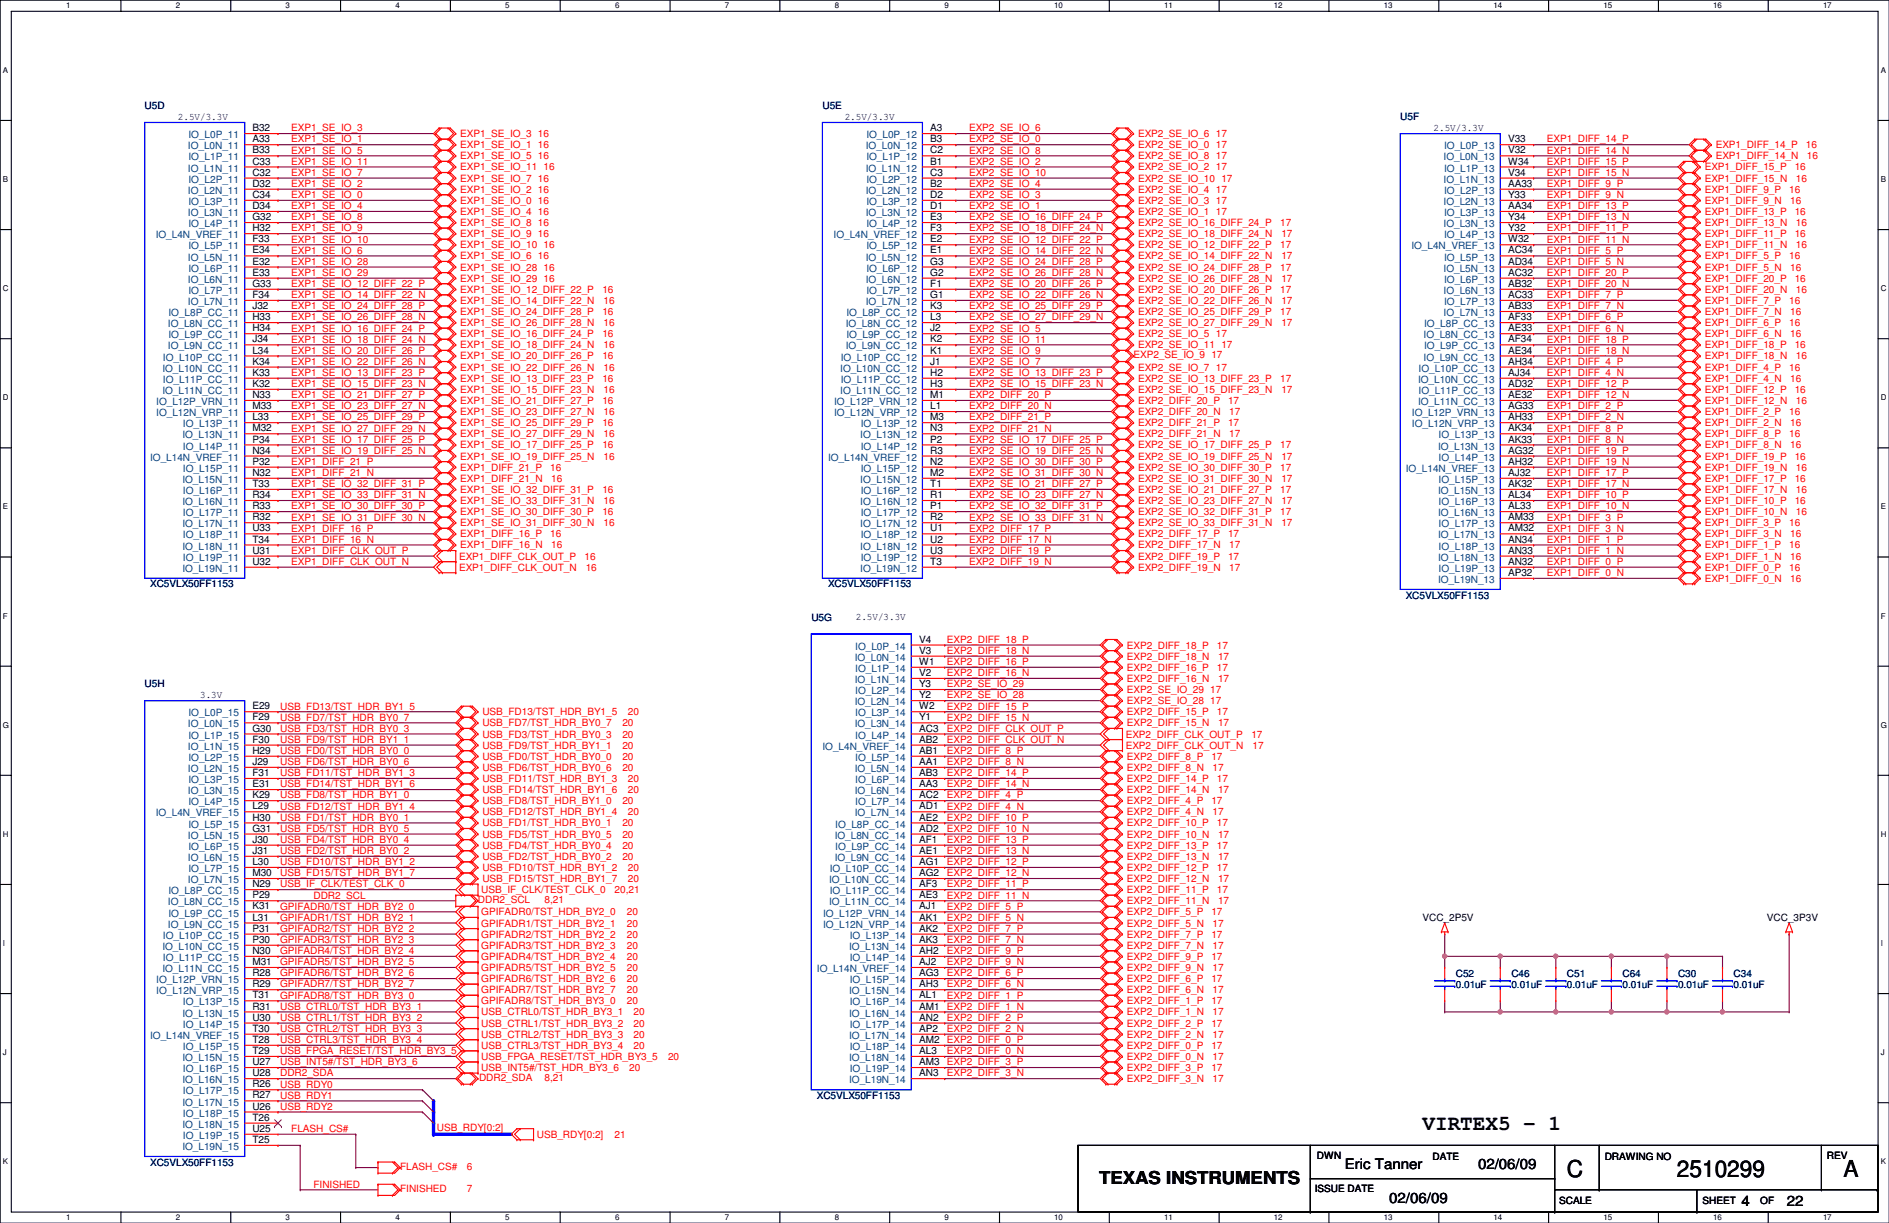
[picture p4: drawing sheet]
<svg xmlns="http://www.w3.org/2000/svg" width="432mm" height="279mm" viewBox="0 0 432 279" stroke-linecap="round" stroke-linejoin="round" font-family="sans-serif">
<defs><g id="words">
<g font-size="5.3">
<text x="358.2" y="269">C</text>
<text x="383.3" y="269">2510299</text>
<text x="421.4" y="269">A</text>
</g>
<text font-size="4.8" x="325.2" y="258.1">VIRTEX5 - 1</text>
<text font-size="4.1" x="251.2" y="270.5">TEXAS INSTRUMENTS</text>
<g font-size="3.3">
<text x="307.4" y="267.2">Eric Tanner</text>
<text x="337.9" y="267.2">02/06/09</text>
<text x="317.5" y="274.8">02/06/09</text>
<text x="398.1" y="275.5">4</text>
<text x="408.5" y="275.5">22</text>
</g>
<g font-size="2.3" fill="#000080">
<text x="33.1" y="25">U5D</text>
<text x="188" y="25">U5E</text>
<text x="320.1" y="27.5">U5F</text>
<text x="34.3" y="134.2">XC5VLX50FF1153</text>
<text x="189.3" y="134.2">XC5VLX50FF1153</text>
<text x="321.4" y="136.7">XC5VLX50FF1153</text>
<text x="185.5" y="141.8">U5G</text>
<text x="33.1" y="157.1">U5H</text>
<text x="332.8" y="223.1">C52</text>
<text x="332.8" y="225.6">0.01uF</text>
<text x="345.5" y="223.1">C46</text>
<text x="345.5" y="225.6">0.01uF</text>
<text x="358.2" y="223.1">C51</text>
<text x="358.2" y="225.6">0.01uF</text>
<text x="370.9" y="223.1">C64</text>
<text x="370.9" y="225.6">0.01uF</text>
<text x="383.6" y="223.1">C30</text>
<text x="383.6" y="225.6">0.01uF</text>
<text x="396.3" y="223.1">C34</text>
<text x="396.3" y="225.6">0.01uF</text>
<text x="186.7" y="251">XC5VLX50FF1153</text>
<text x="34.3" y="266.3">XC5VLX50FF1153</text>
</g>
<g font-size="2.3">
<text x="40.7" y="27.3">2.5V/3.3V</text>
<text x="57.7" y="30">B32</text>
<text x="193.1" y="27.3">2.5V/3.3V</text>
<text x="212.6" y="30">A3</text>
<text x="327.7" y="29.8">2.5V/3.3V</text>
<text x="57.7" y="32.5">A33</text>
<text x="57.7" y="35.1">B33</text>
<text x="212.6" y="32.5">B3</text>
<text x="212.6" y="35.1">C2</text>
<text x="344.7" y="32.5">V33</text>
<text x="344.7" y="35.1">V32</text>
<text x="57.7" y="37.6">C33</text>
<text x="57.7" y="40.1">C32</text>
<text x="212.6" y="37.6">B1</text>
<text x="212.6" y="40.1">C3</text>
<text x="344.7" y="37.6">W34</text>
<text x="344.7" y="40.1">V34</text>
<text x="57.7" y="42.7">D32</text>
<text x="57.7" y="45.2">C34</text>
<text x="57.7" y="47.8">D34</text>
<text x="212.6" y="42.7">B2</text>
<text x="212.6" y="45.2">D2</text>
<text x="212.6" y="47.8">D1</text>
<text x="344.7" y="42.7">AA33</text>
<text x="344.7" y="45.2">Y33</text>
<text x="344.7" y="47.8">AA34</text>
<text x="57.7" y="50.3">G32</text>
<text x="57.7" y="52.8">H32</text>
<text x="212.6" y="50.3">E3</text>
<text x="212.6" y="52.8">F3</text>
<text x="344.7" y="50.3">Y34</text>
<text x="344.7" y="52.8">Y32</text>
<text x="57.7" y="55.4">F33</text>
<text x="57.7" y="57.9">E34</text>
<text x="212.6" y="55.4">E2</text>
<text x="212.6" y="57.9">E1</text>
<text x="344.7" y="55.4">W32</text>
<text x="344.7" y="57.9">AC34</text>
<text x="57.7" y="60.5">E32</text>
<text x="57.7" y="63">E33</text>
<text x="57.7" y="65.5">G33</text>
<text x="212.6" y="60.5">G3</text>
<text x="212.6" y="63">G2</text>
<text x="212.6" y="65.5">F1</text>
<text x="344.7" y="60.5">AD34</text>
<text x="344.7" y="63">AC32</text>
<text x="344.7" y="65.5">AB32</text>
<text x="57.7" y="68.1">F34</text>
<text x="57.7" y="70.6">J32</text>
<text x="212.6" y="68.1">G1</text>
<text x="212.6" y="70.6">K3</text>
<text x="344.7" y="68.1">AC33</text>
<text x="344.7" y="70.6">AB33</text>
<text x="57.7" y="73.2">H33</text>
<text x="57.7" y="75.7">H34</text>
<text x="212.6" y="73.2">L3</text>
<text x="212.6" y="75.7">J2</text>
<text x="344.7" y="73.2">AF33</text>
<text x="344.7" y="75.7">AE33</text>
<text x="57.7" y="78.2">J34</text>
<text x="57.7" y="80.8">L34</text>
<text x="57.7" y="83.3">K34</text>
<text x="212.6" y="78.2">K2</text>
<text x="212.6" y="80.8">K1</text>
<text x="212.6" y="83.3">J1</text>
<text x="344.7" y="78.2">AF34</text>
<text x="344.7" y="80.8">AE34</text>
<text x="344.7" y="83.3">AH34</text>
<text x="57.7" y="85.9">K33</text>
<text x="57.7" y="88.4">K32</text>
<text x="212.6" y="85.9">H2</text>
<text x="212.6" y="88.4">H3</text>
<text x="344.7" y="85.9">AJ34</text>
<text x="344.7" y="88.4">AD32</text>
<text x="57.7" y="90.9">N33</text>
<text x="57.7" y="93.5">M33</text>
<text x="212.6" y="90.9">M1</text>
<text x="212.6" y="93.5">L1</text>
<text x="344.7" y="90.9">AE32</text>
<text x="344.7" y="93.5">AG33</text>
<text x="57.7" y="96">L33</text>
<text x="57.7" y="98.6">M32</text>
<text x="57.7" y="101.1">P34</text>
<text x="212.6" y="96">M3</text>
<text x="212.6" y="98.6">N3</text>
<text x="212.6" y="101.1">P2</text>
<text x="344.7" y="96">AH33</text>
<text x="344.7" y="98.6">AK34</text>
<text x="344.7" y="101.1">AK33</text>
<text x="57.7" y="103.6">N34</text>
<text x="57.7" y="106.2">P32</text>
<text x="212.6" y="103.6">R3</text>
<text x="212.6" y="106.2">N2</text>
<text x="344.7" y="103.6">AG32</text>
<text x="344.7" y="106.2">AH32</text>
<text x="57.7" y="108.7">N32</text>
<text x="57.7" y="111.3">T33</text>
<text x="57.7" y="113.8">R34</text>
<text x="212.6" y="108.7">M2</text>
<text x="212.6" y="111.3">T1</text>
<text x="212.6" y="113.8">R1</text>
<text x="344.7" y="108.7">AJ32</text>
<text x="344.7" y="111.3">AK32</text>
<text x="344.7" y="113.8">AL34</text>
<text x="57.7" y="116.3">R33</text>
<text x="57.7" y="118.9">R32</text>
<text x="212.6" y="116.3">P1</text>
<text x="212.6" y="118.9">R2</text>
<text x="344.7" y="116.3">AL33</text>
<text x="344.7" y="118.9">AM33</text>
<text x="57.7" y="121.4">U33</text>
<text x="57.7" y="124">T34</text>
<text x="212.6" y="121.4">U1</text>
<text x="212.6" y="124">U2</text>
<text x="344.7" y="121.4">AM32</text>
<text x="344.7" y="124">AN34</text>
<text x="57.7" y="126.5">U31</text>
<text x="57.7" y="129">U32</text>
<text x="212.6" y="126.5">U3</text>
<text x="212.6" y="129">T3</text>
<text x="344.7" y="126.5">AN33</text>
<text x="344.7" y="129">AN32</text>
<text x="344.7" y="131.6">AP32</text>
<text x="195.6" y="141.6">2.5V/3.3V</text>
<text x="210.1" y="146.8">V4</text>
<text x="210.1" y="149.4">V3</text>
<text x="210.1" y="151.9">W1</text>
<text x="210.1" y="154.4">V2</text>
<text x="45.8" y="159.4">3.3V</text>
<text x="210.1" y="157">Y3</text>
<text x="210.1" y="159.5">Y2</text>
<text x="57.7" y="162.1">E29</text>
<text x="57.7" y="164.6">F29</text>
<text x="57.7" y="167.1">G30</text>
<text x="210.1" y="162.1">W2</text>
<text x="210.1" y="164.6">Y1</text>
<text x="210.1" y="167.1">AC3</text>
<text x="57.7" y="169.7">F30</text>
<text x="57.7" y="172.2">H29</text>
<text x="210.1" y="169.7">AB2</text>
<text x="210.1" y="172.2">AB1</text>
<text x="57.7" y="174.8">J29</text>
<text x="57.7" y="177.3">F31</text>
<text x="57.7" y="179.8">E31</text>
<text x="210.1" y="174.8">AA1</text>
<text x="210.1" y="177.3">AB3</text>
<text x="210.1" y="179.8">AA3</text>
<text x="57.7" y="182.4">K29</text>
<text x="57.7" y="184.9">L29</text>
<text x="210.1" y="182.4">AC2</text>
<text x="210.1" y="184.9">AD1</text>
<text x="57.7" y="187.5">H30</text>
<text x="57.7" y="190">G31</text>
<text x="210.1" y="187.5">AE2</text>
<text x="210.1" y="190">AD2</text>
<text x="57.7" y="192.5">J30</text>
<text x="57.7" y="195.1">J31</text>
<text x="57.7" y="197.6">L30</text>
<text x="210.1" y="192.5">AF1</text>
<text x="210.1" y="195.1">AE1</text>
<text x="210.1" y="197.6">AG1</text>
<text x="57.7" y="200.2">M30</text>
<text x="57.7" y="202.7">N29</text>
<text x="210.1" y="200.2">AG2</text>
<text x="210.1" y="202.7">AF3</text>
<text x="57.7" y="205.2">P29</text>
<text x="57.7" y="207.8">K31</text>
<text x="210.1" y="205.2">AE3</text>
<text x="210.1" y="207.8">AJ1</text>
<text x="57.7" y="210.3">L31</text>
<text x="57.7" y="212.9">P31</text>
<text x="57.7" y="215.4">P30</text>
<text x="210.1" y="210.3">AK1</text>
<text x="210.1" y="212.9">AK2</text>
<text x="210.1" y="215.4">AK3</text>
<text x="325.2" y="210.4">VCC_2P5V</text>
<text x="403.9" y="210.4">VCC_3P3V</text>
<text x="57.7" y="217.9">N30</text>
<text x="57.7" y="220.5">M31</text>
<text x="210.1" y="217.9">AH2</text>
<text x="210.1" y="220.5">AJ2</text>
<text x="57.7" y="223">R28</text>
<text x="57.7" y="225.6">R29</text>
<text x="210.1" y="223">AG3</text>
<text x="210.1" y="225.6">AH3</text>
<text x="57.7" y="228.1">T31</text>
<text x="57.7" y="230.6">R31</text>
<text x="57.7" y="233.2">U30</text>
<text x="210.1" y="228.1">AL1</text>
<text x="210.1" y="230.6">AM1</text>
<text x="210.1" y="233.2">AN2</text>
<text x="57.7" y="235.7">T30</text>
<text x="57.7" y="238.3">T28</text>
<text x="210.1" y="235.7">AP2</text>
<text x="210.1" y="238.3">AM2</text>
<text x="57.7" y="240.8">T29</text>
<text x="57.7" y="243.3">U27</text>
<text x="57.7" y="245.9">U28</text>
<text x="210.1" y="240.8">AL3</text>
<text x="210.1" y="243.3">AM3</text>
<text x="210.1" y="245.9">AN3</text>
<text x="57.7" y="248.4">R26</text>
<text x="57.7" y="251">R27</text>
<text x="57.7" y="253.5">U26</text>
<text x="57.7" y="256">T26</text>
<text x="57.7" y="258.6">U25</text>
<text x="57.7" y="261.1">T25</text>
<text x="301" y="264.8">DWN</text>
<text x="327.4" y="265">DATE</text>
<text x="366.8" y="265">DRAWING NO</text>
<text x="417.6" y="264.8">REV</text>
<text x="300.5" y="272.4">ISSUE DATE</text>
<text x="356.4" y="275.2">SCALE</text>
<text x="389.2" y="275.2">SHEET</text>
<text x="402.4" y="275.2">OF</text>
</g>
<g font-size="2.3" fill="#004080">
<text x="43" y="34.1">IO_L0N_11</text>
<text x="43.1" y="31.6">IO_L0P_11</text>
<text x="197.9" y="34.1">IO_L0N_12</text>
<text x="198" y="31.6">IO_L0P_12</text>
<text x="330.1" y="34.1">IO_L0P_13</text>
<text x="43" y="39.2">IO_L1N_11</text>
<text x="43.1" y="36.7">IO_L1P_11</text>
<text x="43.1" y="41.7">IO_L2P_11</text>
<text x="197.9" y="39.2">IO_L1N_12</text>
<text x="198" y="36.7">IO_L1P_12</text>
<text x="198" y="41.7">IO_L2P_12</text>
<text x="330" y="36.7">IO_L0N_13</text>
<text x="330" y="41.7">IO_L1N_13</text>
<text x="330.1" y="39.2">IO_L1P_13</text>
<text x="43" y="44.3">IO_L2N_11</text>
<text x="43.1" y="46.8">IO_L3P_11</text>
<text x="197.9" y="44.3">IO_L2N_12</text>
<text x="198" y="46.8">IO_L3P_12</text>
<text x="330" y="46.8">IO_L2N_13</text>
<text x="330.1" y="44.3">IO_L2P_13</text>
<text x="43" y="49.4">IO_L3N_11</text>
<text x="43.1" y="51.9">IO_L4P_11</text>
<text x="197.9" y="49.4">IO_L3N_12</text>
<text x="198" y="51.9">IO_L4P_12</text>
<text x="330" y="51.9">IO_L3N_13</text>
<text x="330.1" y="49.4">IO_L3P_13</text>
<text x="35.6" y="54.4">IO_L4N_VREF_11</text>
<text x="43" y="59.5">IO_L5N_11</text>
<text x="43.1" y="57">IO_L5P_11</text>
<text x="190.5" y="54.4">IO_L4N_VREF_12</text>
<text x="197.9" y="59.5">IO_L5N_12</text>
<text x="198" y="57">IO_L5P_12</text>
<text x="322.6" y="57">IO_L4N_VREF_13</text>
<text x="330.1" y="54.4">IO_L4P_13</text>
<text x="330.1" y="59.5">IO_L5P_13</text>
<text x="43" y="64.6">IO_L6N_11</text>
<text x="43.1" y="62.1">IO_L6P_11</text>
<text x="197.9" y="64.6">IO_L6N_12</text>
<text x="198" y="62.1">IO_L6P_12</text>
<text x="330" y="62.1">IO_L5N_13</text>
<text x="330.1" y="64.6">IO_L6P_13</text>
<text x="43" y="69.7">IO_L7N_11</text>
<text x="43.1" y="67.1">IO_L7P_11</text>
<text x="197.9" y="69.7">IO_L7N_12</text>
<text x="198" y="67.1">IO_L7P_12</text>
<text x="330" y="67.1">IO_L6N_13</text>
<text x="330.1" y="69.7">IO_L7P_13</text>
<text x="38.4" y="74.8">IO_L8N_CC_11</text>
<text x="38.5" y="72.2">IO_L8P_CC_11</text>
<text x="38.5" y="77.3">IO_L9P_CC_11</text>
<text x="193.3" y="74.8">IO_L8N_CC_12</text>
<text x="193.5" y="72.2">IO_L8P_CC_12</text>
<text x="193.5" y="77.3">IO_L9P_CC_12</text>
<text x="325.4" y="77.3">IO_L8N_CC_13</text>
<text x="325.5" y="74.8">IO_L8P_CC_13</text>
<text x="330" y="72.2">IO_L7N_13</text>
<text x="37.3" y="82.4">IO_L10P_CC_11</text>
<text x="38.4" y="79.8">IO_L9N_CC_11</text>
<text x="192.2" y="82.4">IO_L10P_CC_12</text>
<text x="193.3" y="79.8">IO_L9N_CC_12</text>
<text x="325.4" y="82.4">IO_L9N_CC_13</text>
<text x="325.5" y="79.8">IO_L9P_CC_13</text>
<text x="37.1" y="84.9">IO_L10N_CC_11</text>
<text x="37.3" y="87.5">IO_L11P_CC_11</text>
<text x="192.1" y="84.9">IO_L10N_CC_12</text>
<text x="192.2" y="87.5">IO_L11P_CC_12</text>
<text x="324.1" y="87.5">IO_L10N_CC_13</text>
<text x="324.3" y="84.9">IO_L10P_CC_13</text>
<text x="35.7" y="92.5">IO_L12P_VRN_11</text>
<text x="35.7" y="95.1">IO_L12N_VRP_11</text>
<text x="37.1" y="90">IO_L11N_CC_11</text>
<text x="190.7" y="92.5">IO_L12P_VRN_12</text>
<text x="190.7" y="95.1">IO_L12N_VRP_12</text>
<text x="192.1" y="90">IO_L11N_CC_12</text>
<text x="322.7" y="95.1">IO_L12P_VRN_13</text>
<text x="324.1" y="92.5">IO_L11N_CC_13</text>
<text x="324.3" y="90">IO_L11P_CC_13</text>
<text x="41.7" y="100.2">IO_L13N_11</text>
<text x="41.8" y="97.6">IO_L13P_11</text>
<text x="196.6" y="100.2">IO_L13N_12</text>
<text x="196.8" y="97.6">IO_L13P_12</text>
<text x="322.7" y="97.6">IO_L12N_VRP_13</text>
<text x="328.8" y="100.2">IO_L13P_13</text>
<text x="34.3" y="105.2">IO_L14N_VREF_11</text>
<text x="41.8" y="102.7">IO_L14P_11</text>
<text x="41.8" y="107.8">IO_L15P_11</text>
<text x="189.3" y="105.2">IO_L14N_VREF_12</text>
<text x="196.8" y="102.7">IO_L14P_12</text>
<text x="196.8" y="107.8">IO_L15P_12</text>
<text x="321.4" y="107.8">IO_L14N_VREF_13</text>
<text x="328.7" y="102.7">IO_L13N_13</text>
<text x="328.8" y="105.2">IO_L14P_13</text>
<text x="41.7" y="110.3">IO_L15N_11</text>
<text x="41.8" y="112.9">IO_L16P_11</text>
<text x="196.6" y="110.3">IO_L15N_12</text>
<text x="196.8" y="112.9">IO_L16P_12</text>
<text x="328.7" y="112.9">IO_L15N_13</text>
<text x="328.8" y="110.3">IO_L15P_13</text>
<text x="41.7" y="115.4">IO_L16N_11</text>
<text x="41.8" y="117.9">IO_L17P_11</text>
<text x="196.6" y="115.4">IO_L16N_12</text>
<text x="196.8" y="117.9">IO_L17P_12</text>
<text x="328.7" y="117.9">IO_L16N_13</text>
<text x="328.8" y="115.4">IO_L16P_13</text>
<text x="41.7" y="120.5">IO_L17N_11</text>
<text x="41.7" y="125.6">IO_L18N_11</text>
<text x="41.8" y="123">IO_L18P_11</text>
<text x="196.6" y="120.5">IO_L17N_12</text>
<text x="196.6" y="125.6">IO_L18N_12</text>
<text x="196.8" y="123">IO_L18P_12</text>
<text x="328.7" y="123">IO_L17N_13</text>
<text x="328.8" y="120.5">IO_L17P_13</text>
<text x="328.8" y="125.6">IO_L18P_13</text>
<text x="41.7" y="130.6">IO_L19N_11</text>
<text x="41.8" y="128.1">IO_L19P_11</text>
<text x="196.6" y="130.6">IO_L19N_12</text>
<text x="196.8" y="128.1">IO_L19P_12</text>
<text x="328.7" y="128.1">IO_L18N_13</text>
<text x="328.8" y="130.6">IO_L19P_13</text>
<text x="328.7" y="133.2">IO_L19N_13</text>
<text x="195.5" y="148.4">IO_L0P_14</text>
<text x="195.4" y="151">IO_L0N_14</text>
<text x="195.5" y="153.5">IO_L1P_14</text>
<text x="195.4" y="156">IO_L1N_14</text>
<text x="195.4" y="161.1">IO_L2N_14</text>
<text x="195.5" y="158.6">IO_L2P_14</text>
<text x="43" y="166.2">IO_L0N_15</text>
<text x="43.1" y="163.7">IO_L0P_15</text>
<text x="195.4" y="166.2">IO_L3N_14</text>
<text x="195.5" y="163.7">IO_L3P_14</text>
<text x="43" y="171.3">IO_L1N_15</text>
<text x="43.1" y="168.7">IO_L1P_15</text>
<text x="43.1" y="173.8">IO_L2P_15</text>
<text x="188" y="171.3">IO_L4N_VREF_14</text>
<text x="195.5" y="168.7">IO_L4P_14</text>
<text x="195.5" y="173.8">IO_L5P_14</text>
<text x="43" y="176.4">IO_L2N_15</text>
<text x="43.1" y="178.9">IO_L3P_15</text>
<text x="195.4" y="176.4">IO_L5N_14</text>
<text x="195.5" y="178.9">IO_L6P_14</text>
<text x="43" y="181.4">IO_L3N_15</text>
<text x="43.1" y="184">IO_L4P_15</text>
<text x="195.4" y="181.4">IO_L6N_14</text>
<text x="195.5" y="184">IO_L7P_14</text>
<text x="35.6" y="186.5">IO_L4N_VREF_15</text>
<text x="43" y="191.6">IO_L5N_15</text>
<text x="43.1" y="189.1">IO_L5P_15</text>
<text x="190.8" y="191.6">IO_L8N_CC_14</text>
<text x="190.9" y="189.1">IO_L8P_CC_14</text>
<text x="195.4" y="186.5">IO_L7N_14</text>
<text x="43" y="196.7">IO_L6N_15</text>
<text x="43.1" y="194.1">IO_L6P_15</text>
<text x="190.8" y="196.7">IO_L9N_CC_14</text>
<text x="190.9" y="194.1">IO_L9P_CC_14</text>
<text x="43" y="201.8">IO_L7N_15</text>
<text x="43.1" y="199.2">IO_L7P_15</text>
<text x="189.5" y="201.8">IO_L10N_CC_14</text>
<text x="189.7" y="199.2">IO_L10P_CC_14</text>
<text x="38.4" y="206.8">IO_L8N_CC_15</text>
<text x="38.5" y="204.3">IO_L8P_CC_15</text>
<text x="38.5" y="209.4">IO_L9P_CC_15</text>
<text x="188.1" y="209.4">IO_L12P_VRN_14</text>
<text x="189.5" y="206.8">IO_L11N_CC_14</text>
<text x="189.7" y="204.3">IO_L11P_CC_14</text>
<text x="37.3" y="214.5">IO_L10P_CC_15</text>
<text x="38.4" y="211.9">IO_L9N_CC_15</text>
<text x="188.1" y="211.9">IO_L12N_VRP_14</text>
<text x="194.2" y="214.5">IO_L13P_14</text>
<text x="37.1" y="217">IO_L10N_CC_15</text>
<text x="37.3" y="219.5">IO_L11P_CC_15</text>
<text x="194.1" y="217">IO_L13N_14</text>
<text x="194.2" y="219.5">IO_L14P_14</text>
<text x="35.7" y="224.6">IO_L12P_VRN_15</text>
<text x="35.7" y="227.2">IO_L12N_VRP_15</text>
<text x="37.1" y="222.1">IO_L11N_CC_15</text>
<text x="186.7" y="222.1">IO_L14N_VREF_14</text>
<text x="194.1" y="227.2">IO_L15N_14</text>
<text x="194.2" y="224.6">IO_L15P_14</text>
<text x="41.7" y="232.2">IO_L13N_15</text>
<text x="41.8" y="229.7">IO_L13P_15</text>
<text x="194.1" y="232.2">IO_L16N_14</text>
<text x="194.2" y="229.7">IO_L16P_14</text>
<text x="34.3" y="237.3">IO_L14N_VREF_15</text>
<text x="41.8" y="234.8">IO_L14P_15</text>
<text x="41.8" y="239.9">IO_L15P_15</text>
<text x="194.1" y="237.3">IO_L17N_14</text>
<text x="194.2" y="234.8">IO_L17P_14</text>
<text x="194.2" y="239.9">IO_L18P_14</text>
<text x="41.7" y="242.4">IO_L15N_15</text>
<text x="41.8" y="244.9">IO_L16P_15</text>
<text x="194.1" y="242.4">IO_L18N_14</text>
<text x="194.2" y="244.9">IO_L19P_14</text>
<text x="41.7" y="247.5">IO_L16N_15</text>
<text x="41.8" y="250">IO_L17P_15</text>
<text x="194.1" y="247.5">IO_L19N_14</text>
<text x="41.7" y="252.6">IO_L17N_15</text>
<text x="41.7" y="257.6">IO_L18N_15</text>
<text x="41.8" y="255.1">IO_L18P_15</text>
<text x="41.7" y="262.7">IO_L19N_15</text>
<text x="41.8" y="260.2">IO_L19P_15</text>
</g>
<g font-size="2.3" fill="#f00">
<text x="66.6" y="30">EXP1_SE_IO_3</text>
<text x="66.6" y="32.6">EXP1_SE_IO_1</text>
<text x="66.6" y="35.1">EXP1_SE_IO_5</text>
<text x="105.2" y="31.3">EXP1_SE_IO_3 16</text>
<text x="105.2" y="33.9">EXP1_SE_IO_1 16</text>
<text x="221.5" y="32.6">EXP2_SE_IO_0</text>
<text x="221.5" y="35.1">EXP2_SE_IO_8</text>
<text x="221.5" y="30">EXP2_SE_IO_6</text>
<text x="260.1" y="33.9">EXP2_SE_IO_0 17</text>
<text x="260.1" y="31.3">EXP2_SE_IO_6 17</text>
<text x="353.6" y="35.1">EXP1_DIFF_14_N</text>
<text x="353.6" y="32.6">EXP1_DIFF_14_P</text>
<text x="392.2" y="33.9">EXP1_DIFF_14_P</text>
<text x="412.8" y="33.9">16</text>
<text x="66.6" y="37.6">EXP1_SE_IO_11</text>
<text x="66.6" y="40.2">EXP1_SE_IO_7</text>
<text x="105.2" y="38.9">EXP1_SE_IO_11 16</text>
<text x="105.2" y="41.5">EXP1_SE_IO_7 16</text>
<text x="105.2" y="36.4">EXP1_SE_IO_5 16</text>
<text x="221.5" y="37.6">EXP2_SE_IO_2</text>
<text x="221.5" y="40.2">EXP2_SE_IO_10</text>
<text x="260.1" y="38.9">EXP2_SE_IO_2 17</text>
<text x="260.1" y="41.5">EXP2_SE_IO_10 17</text>
<text x="260.1" y="36.4">EXP2_SE_IO_8 17</text>
<text x="353.6" y="40.2">EXP1_DIFF_15_N</text>
<text x="353.6" y="37.6">EXP1_DIFF_15_P</text>
<text x="389.7" y="38.9">EXP1_DIFF_15_P</text>
<text x="389.7" y="41.5">EXP1_DIFF_15_N</text>
<text x="392.2" y="36.4">EXP1_DIFF_14_N</text>
<text x="410.3" y="38.9">16</text>
<text x="410.5" y="41.5">16</text>
<text x="413" y="36.4">16</text>
<text x="66.6" y="42.7">EXP1_SE_IO_2</text>
<text x="66.6" y="45.3">EXP1_SE_IO_0</text>
<text x="66.6" y="47.8">EXP1_SE_IO_4</text>
<text x="105.2" y="44">EXP1_SE_IO_2 16</text>
<text x="105.2" y="46.6">EXP1_SE_IO_0 16</text>
<text x="221.5" y="45.3">EXP2_SE_IO_3</text>
<text x="221.5" y="47.8">EXP2_SE_IO_1</text>
<text x="221.5" y="42.7">EXP2_SE_IO_4</text>
<text x="260.1" y="46.6">EXP2_SE_IO_3 17</text>
<text x="260.1" y="44">EXP2_SE_IO_4 17</text>
<text x="353.6" y="47.8">EXP1_DIFF_13_P</text>
<text x="353.6" y="45.3">EXP1_DIFF_9_N</text>
<text x="353.6" y="42.7">EXP1_DIFF_9_P</text>
<text x="389.7" y="44">EXP1_DIFF_9_P</text>
<text x="389.7" y="46.6">EXP1_DIFF_9_N</text>
<text x="409" y="44">16</text>
<text x="409.2" y="46.6">16</text>
<text x="66.6" y="52.9">EXP1_SE_IO_9</text>
<text x="66.6" y="50.3">EXP1_SE_IO_8</text>
<text x="105.2" y="51.6">EXP1_SE_IO_8 16</text>
<text x="105.2" y="49.1">EXP1_SE_IO_4 16</text>
<text x="221.5" y="52.9">EXP2_SE_IO_18_DIFF_24_N</text>
<text x="221.5" y="50.3">EXP2_SE_IO_16_DIFF_24_P</text>
<text x="260.1" y="51.6">EXP2_SE_IO_16_DIFF_24_P</text>
<text x="260.1" y="49.1">EXP2_SE_IO_1 17</text>
<text x="292.7" y="51.6">17</text>
<text x="353.6" y="50.3">EXP1_DIFF_13_N</text>
<text x="353.6" y="52.9">EXP1_DIFF_11_P</text>
<text x="389.7" y="49.1">EXP1_DIFF_13_P</text>
<text x="389.7" y="51.6">EXP1_DIFF_13_N</text>
<text x="410.3" y="49.1">16</text>
<text x="410.5" y="51.6">16</text>
<text x="66.6" y="55.4">EXP1_SE_IO_10</text>
<text x="66.6" y="58">EXP1_SE_IO_6</text>
<text x="105.2" y="56.7">EXP1_SE_IO_10 16</text>
<text x="105.2" y="54.2">EXP1_SE_IO_9 16</text>
<text x="105.2" y="59.3">EXP1_SE_IO_6 16</text>
<text x="221.5" y="58">EXP2_SE_IO_14_DIFF_22_N</text>
<text x="221.5" y="55.4">EXP2_SE_IO_12_DIFF_22_P</text>
<text x="260.1" y="56.7">EXP2_SE_IO_12_DIFF_22_P</text>
<text x="260.1" y="59.3">EXP2_SE_IO_14_DIFF_22_N</text>
<text x="260.1" y="54.2">EXP2_SE_IO_18_DIFF_24_N</text>
<text x="292.7" y="56.7">17</text>
<text x="292.9" y="59.3">17</text>
<text x="292.9" y="54.2">17</text>
<text x="353.6" y="55.4">EXP1_DIFF_11_N</text>
<text x="353.6" y="58">EXP1_DIFF_5_P</text>
<text x="389.7" y="59.3">EXP1_DIFF_5_P</text>
<text x="389.7" y="54.2">EXP1_DIFF_11_P</text>
<text x="389.7" y="56.7">EXP1_DIFF_11_N</text>
<text x="409" y="59.3">16</text>
<text x="410.3" y="54.2">16</text>
<text x="410.5" y="56.7">16</text>
<text x="66.6" y="65.6">EXP1_SE_IO_12_DIFF_22_P</text>
<text x="66.6" y="63">EXP1_SE_IO_29</text>
<text x="66.6" y="60.5">EXP1_SE_IO_28</text>
<text x="105.2" y="64.3">EXP1_SE_IO_29 16</text>
<text x="105.2" y="61.8">EXP1_SE_IO_28 16</text>
<text x="221.5" y="63">EXP2_SE_IO_26_DIFF_28_N</text>
<text x="221.5" y="60.5">EXP2_SE_IO_24_DIFF_28_P</text>
<text x="221.5" y="65.6">EXP2_SE_IO_20_DIFF_26_P</text>
<text x="260.1" y="61.8">EXP2_SE_IO_24_DIFF_28_P</text>
<text x="260.1" y="64.3">EXP2_SE_IO_26_DIFF_28_N</text>
<text x="292.7" y="61.8">17</text>
<text x="292.9" y="64.3">17</text>
<text x="353.6" y="60.5">EXP1_DIFF_5_N</text>
<text x="353.6" y="65.6">EXP1_DIFF_20_N</text>
<text x="353.6" y="63">EXP1_DIFF_20_P</text>
<text x="389.7" y="61.8">EXP1_DIFF_5_N</text>
<text x="389.7" y="64.3">EXP1_DIFF_20_P</text>
<text x="409.2" y="61.8">16</text>
<text x="410.3" y="64.3">16</text>
<text x="66.6" y="68.1">EXP1_SE_IO_14_DIFF_22_N</text>
<text x="66.6" y="70.7">EXP1_SE_IO_24_DIFF_28_P</text>
<text x="105.2" y="66.9">EXP1_SE_IO_12_DIFF_22_P</text>
<text x="105.2" y="69.4">EXP1_SE_IO_14_DIFF_22_N</text>
<text x="105.2" y="72">EXP1_SE_IO_24_DIFF_28_P</text>
<text x="137.7" y="66.9">16</text>
<text x="137.7" y="72">16</text>
<text x="138" y="69.4">16</text>
<text x="221.5" y="70.7">EXP2_SE_IO_25_DIFF_29_P</text>
<text x="221.5" y="68.1">EXP2_SE_IO_22_DIFF_26_N</text>
<text x="260.1" y="66.9">EXP2_SE_IO_20_DIFF_26_P</text>
<text x="260.1" y="69.4">EXP2_SE_IO_22_DIFF_26_N</text>
<text x="260.1" y="72">EXP2_SE_IO_25_DIFF_29_P</text>
<text x="292.7" y="66.9">17</text>
<text x="292.7" y="72">17</text>
<text x="292.9" y="69.4">17</text>
<text x="353.6" y="68.1">EXP1_DIFF_7_P</text>
<text x="353.6" y="70.7">EXP1_DIFF_7_N</text>
<text x="389.7" y="69.4">EXP1_DIFF_7_P</text>
<text x="389.7" y="72">EXP1_DIFF_7_N</text>
<text x="389.7" y="66.9">EXP1_DIFF_20_N</text>
<text x="409" y="69.4">16</text>
<text x="409.2" y="72">16</text>
<text x="410.5" y="66.9">16</text>
<text x="66.6" y="75.7">EXP1_SE_IO_16_DIFF_24_P</text>
<text x="66.6" y="73.2">EXP1_SE_IO_26_DIFF_28_N</text>
<text x="105.2" y="77">EXP1_SE_IO_16_DIFF_24_P</text>
<text x="105.2" y="74.5">EXP1_SE_IO_26_DIFF_28_N</text>
<text x="137.7" y="77">16</text>
<text x="138" y="74.5">16</text>
<text x="221.5" y="73.2">EXP2_SE_IO_27_DIFF_29_N</text>
<text x="221.5" y="75.7">EXP2_SE_IO_5</text>
<text x="260.1" y="74.5">EXP2_SE_IO_27_DIFF_29_N</text>
<text x="260.1" y="77">EXP2_SE_IO_5 17</text>
<text x="292.9" y="74.5">17</text>
<text x="353.6" y="75.7">EXP1_DIFF_6_N</text>
<text x="353.6" y="73.2">EXP1_DIFF_6_P</text>
<text x="389.7" y="74.5">EXP1_DIFF_6_P</text>
<text x="389.7" y="77">EXP1_DIFF_6_N</text>
<text x="409" y="74.5">16</text>
<text x="409.2" y="77">16</text>
<text x="66.6" y="78.3">EXP1_SE_IO_18_DIFF_24_N</text>
<text x="66.6" y="83.4">EXP1_SE_IO_22_DIFF_26_N</text>
<text x="66.6" y="80.8">EXP1_SE_IO_20_DIFF_26_P</text>
<text x="105.2" y="79.6">EXP1_SE_IO_18_DIFF_24_N</text>
<text x="105.2" y="82.1">EXP1_SE_IO_20_DIFF_26_P</text>
<text x="137.7" y="82.1">16</text>
<text x="138" y="79.6">16</text>
<text x="221.5" y="78.3">EXP2_SE_IO_11</text>
<text x="221.5" y="83.4">EXP2_SE_IO_7</text>
<text x="221.5" y="80.8">EXP2_SE_IO_9</text>
<text x="259.1" y="81.9">EXP2_SE_IO_9 17</text>
<text x="260.1" y="79.6">EXP2_SE_IO_11 17</text>
<text x="353.6" y="80.8">EXP1_DIFF_18_N</text>
<text x="353.6" y="78.3">EXP1_DIFF_18_P</text>
<text x="353.6" y="83.4">EXP1_DIFF_4_P</text>
<text x="389.7" y="79.6">EXP1_DIFF_18_P</text>
<text x="389.7" y="82.1">EXP1_DIFF_18_N</text>
<text x="410.3" y="79.6">16</text>
<text x="410.5" y="82.1">16</text>
<text x="66.6" y="88.4">EXP1_SE_IO_15_DIFF_23_N</text>
<text x="66.6" y="85.9">EXP1_SE_IO_13_DIFF_23_P</text>
<text x="105.2" y="87.2">EXP1_SE_IO_13_DIFF_23_P</text>
<text x="105.2" y="89.7">EXP1_SE_IO_15_DIFF_23_N</text>
<text x="105.2" y="84.7">EXP1_SE_IO_22_DIFF_26_N</text>
<text x="137.7" y="87.2">16</text>
<text x="138" y="89.7">16</text>
<text x="138" y="84.7">16</text>
<text x="221.5" y="88.4">EXP2_SE_IO_15_DIFF_23_N</text>
<text x="221.5" y="85.9">EXP2_SE_IO_13_DIFF_23_P</text>
<text x="260.1" y="87.2">EXP2_SE_IO_13_DIFF_23_P</text>
<text x="260.1" y="89.7">EXP2_SE_IO_15_DIFF_23_N</text>
<text x="260.1" y="84.7">EXP2_SE_IO_7 17</text>
<text x="292.7" y="87.2">17</text>
<text x="292.9" y="89.7">17</text>
<text x="353.6" y="85.9">EXP1_DIFF_4_N</text>
<text x="353.6" y="88.4">EXP1_DIFF_12_P</text>
<text x="389.7" y="84.7">EXP1_DIFF_4_P</text>
<text x="389.7" y="87.2">EXP1_DIFF_4_N</text>
<text x="389.7" y="89.7">EXP1_DIFF_12_P</text>
<text x="409" y="84.7">16</text>
<text x="409.2" y="87.2">16</text>
<text x="410.3" y="89.7">16</text>
<text x="66.6" y="93.5">EXP1_SE_IO_23_DIFF_27_N</text>
<text x="66.6" y="91">EXP1_SE_IO_21_DIFF_27_P</text>
<text x="105.2" y="92.3">EXP1_SE_IO_21_DIFF_27_P</text>
<text x="105.2" y="94.8">EXP1_SE_IO_23_DIFF_27_N</text>
<text x="137.7" y="92.3">16</text>
<text x="138" y="94.8">16</text>
<text x="221.5" y="93.5">EXP2_DIFF_20_N</text>
<text x="221.5" y="91">EXP2_DIFF_20_P</text>
<text x="260.1" y="92.3">EXP2_DIFF_20_P</text>
<text x="260.1" y="94.8">EXP2_DIFF_20_N</text>
<text x="280.7" y="92.3">17</text>
<text x="281" y="94.8">17</text>
<text x="353.6" y="91">EXP1_DIFF_12_N</text>
<text x="353.6" y="93.5">EXP1_DIFF_2_P</text>
<text x="389.7" y="92.3">EXP1_DIFF_12_N</text>
<text x="389.7" y="94.8">EXP1_DIFF_2_P</text>
<text x="409" y="94.8">16</text>
<text x="410.5" y="92.3">16</text>
<text x="66.6" y="98.6">EXP1_SE_IO_27_DIFF_29_N</text>
<text x="66.6" y="96.1">EXP1_SE_IO_25_DIFF_29_P</text>
<text x="66.6" y="101.1">EXP1_SE_IO_17_DIFF_25_P</text>
<text x="105.2" y="97.4">EXP1_SE_IO_25_DIFF_29_P</text>
<text x="105.2" y="99.9">EXP1_SE_IO_27_DIFF_29_N</text>
<text x="137.7" y="97.4">16</text>
<text x="138" y="99.9">16</text>
<text x="221.5" y="101.1">EXP2_SE_IO_17_DIFF_25_P</text>
<text x="221.5" y="98.6">EXP2_DIFF_21_N</text>
<text x="221.5" y="96.1">EXP2_DIFF_21_P</text>
<text x="260.1" y="97.4">EXP2_DIFF_21_P</text>
<text x="260.1" y="99.9">EXP2_DIFF_21_N</text>
<text x="280.7" y="97.4">17</text>
<text x="281" y="99.9">17</text>
<text x="353.6" y="101.1">EXP1_DIFF_8_N</text>
<text x="353.6" y="98.6">EXP1_DIFF_8_P</text>
<text x="353.6" y="96.1">EXP1_DIFF_2_N</text>
<text x="389.7" y="99.9">EXP1_DIFF_8_P</text>
<text x="389.7" y="97.4">EXP1_DIFF_2_N</text>
<text x="409" y="99.9">16</text>
<text x="409.2" y="97.4">16</text>
<text x="66.6" y="103.7">EXP1_SE_IO_19_DIFF_25_N</text>
<text x="66.6" y="106.2">EXP1_DIFF_21_P</text>
<text x="105.2" y="107.5">EXP1_DIFF_21_P</text>
<text x="105.2" y="102.4">EXP1_SE_IO_17_DIFF_25_P</text>
<text x="105.2" y="105">EXP1_SE_IO_19_DIFF_25_N</text>
<text x="125.8" y="107.5">16</text>
<text x="137.7" y="102.4">16</text>
<text x="138" y="105">16</text>
<text x="221.5" y="106.2">EXP2_SE_IO_30_DIFF_30_P</text>
<text x="221.5" y="103.7">EXP2_SE_IO_19_DIFF_25_N</text>
<text x="260.1" y="102.4">EXP2_SE_IO_17_DIFF_25_P</text>
<text x="260.1" y="105">EXP2_SE_IO_19_DIFF_25_N</text>
<text x="260.1" y="107.5">EXP2_SE_IO_30_DIFF_30_P</text>
<text x="292.7" y="102.4">17</text>
<text x="292.7" y="107.5">17</text>
<text x="292.9" y="105">17</text>
<text x="353.6" y="103.7">EXP1_DIFF_19_P</text>
<text x="353.6" y="106.2">EXP1_DIFF_19_N</text>
<text x="389.7" y="102.4">EXP1_DIFF_8_N</text>
<text x="389.7" y="105">EXP1_DIFF_19_P</text>
<text x="389.7" y="107.5">EXP1_DIFF_19_N</text>
<text x="409.2" y="102.4">16</text>
<text x="410.3" y="105">16</text>
<text x="410.5" y="107.5">16</text>
<text x="66.6" y="113.8">EXP1_SE_IO_33_DIFF_31_N</text>
<text x="66.6" y="111.3">EXP1_SE_IO_32_DIFF_31_P</text>
<text x="66.6" y="108.8">EXP1_DIFF_21_N</text>
<text x="105.2" y="110.1">EXP1_DIFF_21_N</text>
<text x="105.2" y="112.6">EXP1_SE_IO_32_DIFF_31_P</text>
<text x="126" y="110.1">16</text>
<text x="137.7" y="112.6">16</text>
<text x="221.5" y="108.8">EXP2_SE_IO_31_DIFF_30_N</text>
<text x="221.5" y="113.8">EXP2_SE_IO_23_DIFF_27_N</text>
<text x="221.5" y="111.3">EXP2_SE_IO_21_DIFF_27_P</text>
<text x="260.1" y="112.6">EXP2_SE_IO_21_DIFF_27_P</text>
<text x="260.1" y="110.1">EXP2_SE_IO_31_DIFF_30_N</text>
<text x="292.7" y="112.6">17</text>
<text x="292.9" y="110.1">17</text>
<text x="353.6" y="111.3">EXP1_DIFF_17_N</text>
<text x="353.6" y="108.8">EXP1_DIFF_17_P</text>
<text x="353.6" y="113.8">EXP1_DIFF_10_P</text>
<text x="389.7" y="110.1">EXP1_DIFF_17_P</text>
<text x="389.7" y="112.6">EXP1_DIFF_17_N</text>
<text x="410.3" y="110.1">16</text>
<text x="410.5" y="112.6">16</text>
<text x="66.6" y="118.9">EXP1_SE_IO_31_DIFF_30_N</text>
<text x="66.6" y="116.4">EXP1_SE_IO_30_DIFF_30_P</text>
<text x="105.2" y="117.7">EXP1_SE_IO_30_DIFF_30_P</text>
<text x="105.2" y="115.1">EXP1_SE_IO_33_DIFF_31_N</text>
<text x="137.7" y="117.7">16</text>
<text x="138" y="115.1">16</text>
<text x="221.5" y="118.9">EXP2_SE_IO_33_DIFF_31_N</text>
<text x="221.5" y="116.4">EXP2_SE_IO_32_DIFF_31_P</text>
<text x="260.1" y="115.1">EXP2_SE_IO_23_DIFF_27_N</text>
<text x="260.1" y="117.7">EXP2_SE_IO_32_DIFF_31_P</text>
<text x="292.7" y="117.7">17</text>
<text x="292.9" y="115.1">17</text>
<text x="353.6" y="116.4">EXP1_DIFF_10_N</text>
<text x="353.6" y="118.9">EXP1_DIFF_3_P</text>
<text x="389.7" y="115.1">EXP1_DIFF_10_P</text>
<text x="389.7" y="117.7">EXP1_DIFF_10_N</text>
<text x="410.3" y="115.1">16</text>
<text x="410.5" y="117.7">16</text>
<text x="66.6" y="121.5">EXP1_DIFF_16_P</text>
<text x="66.6" y="124">EXP1_DIFF_16_N</text>
<text x="105.2" y="122.8">EXP1_DIFF_16_P</text>
<text x="105.2" y="125.3">EXP1_DIFF_16_N</text>
<text x="105.2" y="120.2">EXP1_SE_IO_31_DIFF_30_N</text>
<text x="125.8" y="122.8">16</text>
<text x="126" y="125.3">16</text>
<text x="138" y="120.2">16</text>
<text x="221.5" y="124">EXP2_DIFF_17_N</text>
<text x="221.5" y="121.5">EXP2_DIFF_17_P</text>
<text x="260.1" y="122.8">EXP2_DIFF_17_P</text>
<text x="260.1" y="125.3">EXP2_DIFF_17_N</text>
<text x="260.1" y="120.2">EXP2_SE_IO_33_DIFF_31_N</text>
<text x="280.7" y="122.8">17</text>
<text x="281" y="125.3">17</text>
<text x="292.9" y="120.2">17</text>
<text x="353.6" y="121.5">EXP1_DIFF_3_N</text>
<text x="353.6" y="124">EXP1_DIFF_1_P</text>
<text x="389.7" y="125.3">EXP1_DIFF_1_P</text>
<text x="389.7" y="120.2">EXP1_DIFF_3_P</text>
<text x="389.7" y="122.8">EXP1_DIFF_3_N</text>
<text x="409" y="125.3">16</text>
<text x="409" y="120.2">16</text>
<text x="409.2" y="122.8">16</text>
<text x="66.6" y="129.1">EXP1_DIFF_CLK_OUT_N</text>
<text x="66.6" y="126.5">EXP1_DIFF_CLK_OUT_P</text>
<text x="104.9" y="130.4">EXP1_DIFF_CLK_OUT_N</text>
<text x="104.9" y="127.8">EXP1_DIFF_CLK_OUT_P</text>
<text x="133.6" y="127.8">16</text>
<text x="133.9" y="130.4">16</text>
<text x="221.5" y="126.5">EXP2_DIFF_19_P</text>
<text x="221.5" y="129.1">EXP2_DIFF_19_N</text>
<text x="260.1" y="127.8">EXP2_DIFF_19_P</text>
<text x="260.1" y="130.4">EXP2_DIFF_19_N</text>
<text x="280.7" y="127.8">17</text>
<text x="281" y="130.4">17</text>
<text x="353.6" y="126.5">EXP1_DIFF_1_N</text>
<text x="353.6" y="131.6">EXP1_DIFF_0_N</text>
<text x="353.6" y="129.1">EXP1_DIFF_0_P</text>
<text x="389.7" y="130.4">EXP1_DIFF_0_P</text>
<text x="389.7" y="127.8">EXP1_DIFF_1_N</text>
<text x="409" y="130.4">16</text>
<text x="409.2" y="127.8">16</text>
<text x="389.7" y="132.9">EXP1_DIFF_0_N</text>
<text x="409.2" y="132.9">16</text>
<text x="216.5" y="149.4">EXP2_DIFF_18_N</text>
<text x="216.5" y="146.9">EXP2_DIFF_18_P</text>
<text x="257.6" y="148.2">EXP2_DIFF_18_P</text>
<text x="278.2" y="148.2">17</text>
<text x="216.5" y="151.9">EXP2_DIFF_16_P</text>
<text x="216.5" y="154.5">EXP2_DIFF_16_N</text>
<text x="257.6" y="153.2">EXP2_DIFF_16_P</text>
<text x="257.6" y="155.8">EXP2_DIFF_16_N</text>
<text x="257.6" y="150.7">EXP2_DIFF_18_N</text>
<text x="278.2" y="153.2">17</text>
<text x="278.4" y="155.8">17</text>
<text x="278.4" y="150.7">17</text>
<text x="216.5" y="157">EXP2_SE_IO_29</text>
<text x="216.5" y="159.6">EXP2_SE_IO_28</text>
<text x="257.6" y="158.3">EXP2_SE_IO_29 17</text>
<text x="257.6" y="160.9">EXP2_SE_IO_28 17</text>
<text x="64.1" y="167.2">USB_FD3/TST_HDR_BY0_3</text>
<text x="64.1" y="162.1">USB_FD13/TST_HDR_BY1_5</text>
<text x="64.1" y="164.6">USB_FD7/TST_HDR_BY0_7</text>
<text x="110.3" y="165.9">USB_FD7/TST_HDR_BY0_7</text>
<text x="110.3" y="163.4">USB_FD13/TST_HDR_BY1_5</text>
<text x="142.3" y="165.9">20</text>
<text x="143.6" y="163.4">20</text>
<text x="216.5" y="167.2">EXP2_DIFF_CLK_OUT_P</text>
<text x="216.5" y="164.6">EXP2_DIFF_15_N</text>
<text x="216.5" y="162.1">EXP2_DIFF_15_P</text>
<text x="257.6" y="163.4">EXP2_DIFF_15_P</text>
<text x="257.6" y="165.9">EXP2_DIFF_15_N</text>
<text x="278.2" y="163.4">17</text>
<text x="278.4" y="165.9">17</text>
<text x="64.1" y="172.3">USB_FD0/TST_HDR_BY0_0</text>
<text x="64.1" y="169.7">USB_FD9/TST_HDR_BY1_1</text>
<text x="110.3" y="173.6">USB_FD0/TST_HDR_BY0_0</text>
<text x="110.3" y="168.5">USB_FD3/TST_HDR_BY0_3</text>
<text x="110.3" y="171">USB_FD9/TST_HDR_BY1_1</text>
<text x="142.3" y="173.6">20</text>
<text x="142.3" y="168.5">20</text>
<text x="142.3" y="171">20</text>
<text x="216.5" y="169.7">EXP2_DIFF_CLK_OUT_N</text>
<text x="216.5" y="172.3">EXP2_DIFF_8_P</text>
<text x="257.3" y="171">EXP2_DIFF_CLK_OUT_N</text>
<text x="257.3" y="168.5">EXP2_DIFF_CLK_OUT_P</text>
<text x="257.6" y="173.6">EXP2_DIFF_8_P</text>
<text x="276.9" y="173.6">17</text>
<text x="286" y="168.5">17</text>
<text x="286.3" y="171">17</text>
<text x="64.1" y="177.3">USB_FD11/TST_HDR_BY1_3</text>
<text x="64.1" y="179.9">USB_FD14/TST_HDR_BY1_6</text>
<text x="64.1" y="174.8">USB_FD6/TST_HDR_BY0_6</text>
<text x="110.3" y="176.1">USB_FD6/TST_HDR_BY0_6</text>
<text x="110.3" y="178.6">USB_FD11/TST_HDR_BY1_3</text>
<text x="142.3" y="176.1">20</text>
<text x="143.6" y="178.6">20</text>
<text x="216.5" y="179.9">EXP2_DIFF_14_N</text>
<text x="216.5" y="177.3">EXP2_DIFF_14_P</text>
<text x="216.5" y="174.8">EXP2_DIFF_8_N</text>
<text x="257.6" y="176.1">EXP2_DIFF_8_N</text>
<text x="257.6" y="178.6">EXP2_DIFF_14_P</text>
<text x="277.2" y="176.1">17</text>
<text x="278.2" y="178.6">17</text>
<text x="64.1" y="185">USB_FD12/TST_HDR_BY1_4</text>
<text x="64.1" y="182.4">USB_FD8/TST_HDR_BY1_0</text>
<text x="110.3" y="183.7">USB_FD8/TST_HDR_BY1_0</text>
<text x="110.3" y="181.2">USB_FD14/TST_HDR_BY1_6</text>
<text x="142.3" y="183.7">20</text>
<text x="143.6" y="181.2">20</text>
<text x="216.5" y="182.4">EXP2_DIFF_4_P</text>
<text x="216.5" y="185">EXP2_DIFF_4_N</text>
<text x="257.6" y="183.7">EXP2_DIFF_4_P</text>
<text x="257.6" y="181.2">EXP2_DIFF_14_N</text>
<text x="276.9" y="183.7">17</text>
<text x="278.4" y="181.2">17</text>
<text x="64.1" y="187.5">USB_FD1/TST_HDR_BY0_1</text>
<text x="64.1" y="190">USB_FD5/TST_HDR_BY0_5</text>
<text x="110.3" y="188.8">USB_FD1/TST_HDR_BY0_1</text>
<text x="110.3" y="191.3">USB_FD5/TST_HDR_BY0_5</text>
<text x="110.3" y="186.3">USB_FD12/TST_HDR_BY1_4</text>
<text x="142.3" y="188.8">20</text>
<text x="142.3" y="191.3">20</text>
<text x="143.6" y="186.3">20</text>
<text x="216.5" y="187.5">EXP2_DIFF_10_P</text>
<text x="216.5" y="190">EXP2_DIFF_10_N</text>
<text x="257.6" y="186.3">EXP2_DIFF_4_N</text>
<text x="257.6" y="188.8">EXP2_DIFF_10_P</text>
<text x="257.6" y="191.3">EXP2_DIFF_10_N</text>
<text x="277.2" y="186.3">17</text>
<text x="278.2" y="188.8">17</text>
<text x="278.4" y="191.3">17</text>
<text x="64.1" y="195.1">USB_FD2/TST_HDR_BY0_2</text>
<text x="64.1" y="197.7">USB_FD10/TST_HDR_BY1_2</text>
<text x="64.1" y="192.6">USB_FD4/TST_HDR_BY0_4</text>
<text x="110.3" y="196.4">USB_FD2/TST_HDR_BY0_2</text>
<text x="110.3" y="193.9">USB_FD4/TST_HDR_BY0_4</text>
<text x="142.3" y="196.4">20</text>
<text x="142.3" y="193.9">20</text>
<text x="216.5" y="192.6">EXP2_DIFF_13_P</text>
<text x="216.5" y="195.1">EXP2_DIFF_13_N</text>
<text x="216.5" y="197.7">EXP2_DIFF_12_P</text>
<text x="257.6" y="193.9">EXP2_DIFF_13_P</text>
<text x="257.6" y="196.4">EXP2_DIFF_13_N</text>
<text x="278.2" y="193.9">17</text>
<text x="278.4" y="196.4">17</text>
<text x="64.1" y="202.7">USB_IF_CLK/TEST_CLK_0</text>
<text x="64.1" y="200.2">USB_FD15/TST_HDR_BY1_7</text>
<text x="110.3" y="199">USB_FD10/TST_HDR_BY1_2</text>
<text x="110.3" y="201.5">USB_FD15/TST_HDR_BY1_7</text>
<text x="143.6" y="199">20</text>
<text x="143.6" y="201.5">20</text>
<text x="216.5" y="200.2">EXP2_DIFF_12_N</text>
<text x="216.5" y="202.7">EXP2_DIFF_11_P</text>
<text x="257.6" y="199">EXP2_DIFF_12_P</text>
<text x="257.6" y="201.5">EXP2_DIFF_12_N</text>
<text x="278.2" y="199">17</text>
<text x="278.4" y="201.5">17</text>
<text x="64.1" y="207.8">GPIFADR0/TST_HDR_BY2_0</text>
<text x="71.7" y="205.3">DDR2_SCL</text>
<text x="109.3" y="206.3">DDR2_SCL</text>
<text x="110" y="209.1">GPIFADR0/TST_HDR_BY2_0</text>
<text x="110" y="204">USB_IF_CLK/TEST_CLK_0</text>
<text x="124.5" y="206.3">8,21</text>
<text x="140.5" y="204">20,21</text>
<text x="143.3" y="209.1">20</text>
<text x="216.5" y="205.3">EXP2_DIFF_11_N</text>
<text x="216.5" y="207.8">EXP2_DIFF_5_P</text>
<text x="257.6" y="209.1">EXP2_DIFF_5_P</text>
<text x="257.6" y="204">EXP2_DIFF_11_P</text>
<text x="257.6" y="206.6">EXP2_DIFF_11_N</text>
<text x="276.9" y="209.1">17</text>
<text x="278.2" y="204">17</text>
<text x="278.4" y="206.6">17</text>
<text x="64.1" y="212.9">GPIFADR2/TST_HDR_BY2_2</text>
<text x="64.1" y="210.4">GPIFADR1/TST_HDR_BY2_1</text>
<text x="64.1" y="215.4">GPIFADR3/TST_HDR_BY2_3</text>
<text x="110" y="211.7">GPIFADR1/TST_HDR_BY2_1</text>
<text x="110" y="214.2">GPIFADR2/TST_HDR_BY2_2</text>
<text x="143.3" y="211.7">20</text>
<text x="143.3" y="214.2">20</text>
<text x="216.5" y="212.9">EXP2_DIFF_7_P</text>
<text x="216.5" y="215.4">EXP2_DIFF_7_N</text>
<text x="216.5" y="210.4">EXP2_DIFF_5_N</text>
<text x="257.6" y="211.7">EXP2_DIFF_5_N</text>
<text x="257.6" y="214.2">EXP2_DIFF_7_P</text>
<text x="276.9" y="214.2">17</text>
<text x="277.2" y="211.7">17</text>
<text x="64.1" y="218">GPIFADR4/TST_HDR_BY2_4</text>
<text x="64.1" y="220.5">GPIFADR5/TST_HDR_BY2_5</text>
<text x="110" y="216.7">GPIFADR3/TST_HDR_BY2_3</text>
<text x="110" y="219.3">GPIFADR4/TST_HDR_BY2_4</text>
<text x="110" y="221.8">GPIFADR5/TST_HDR_BY2_5</text>
<text x="143.3" y="216.7">20</text>
<text x="143.3" y="219.3">20</text>
<text x="143.3" y="221.8">20</text>
<text x="216.5" y="220.5">EXP2_DIFF_9_N</text>
<text x="216.5" y="218">EXP2_DIFF_9_P</text>
<text x="257.6" y="216.7">EXP2_DIFF_7_N</text>
<text x="257.6" y="219.3">EXP2_DIFF_9_P</text>
<text x="257.6" y="221.8">EXP2_DIFF_9_N</text>
<text x="276.9" y="219.3">17</text>
<text x="277.2" y="216.7">17</text>
<text x="277.2" y="221.8">17</text>
<text x="64.1" y="223.1">GPIFADR6/TST_HDR_BY2_6</text>
<text x="64.1" y="225.6">GPIFADR7/TST_HDR_BY2_7</text>
<text x="110" y="224.4">GPIFADR6/TST_HDR_BY2_6</text>
<text x="110" y="226.9">GPIFADR7/TST_HDR_BY2_7</text>
<text x="143.3" y="224.4">20</text>
<text x="143.3" y="226.9">20</text>
<text x="216.5" y="225.6">EXP2_DIFF_6_N</text>
<text x="216.5" y="223.1">EXP2_DIFF_6_P</text>
<text x="257.6" y="224.4">EXP2_DIFF_6_P</text>
<text x="257.6" y="226.9">EXP2_DIFF_6_N</text>
<text x="276.9" y="224.4">17</text>
<text x="277.2" y="226.9">17</text>
<text x="64.1" y="230.7">USB_CTRL0/TST_HDR_BY3_1</text>
<text x="64.1" y="228.1">GPIFADR8/TST_HDR_BY3_0</text>
<text x="64.1" y="233.2">USB_CTRL1/TST_HDR_BY3_2</text>
<text x="110" y="229.4">GPIFADR8/TST_HDR_BY3_0</text>
<text x="110" y="232">USB_CTRL0/TST_HDR_BY3_1</text>
<text x="143.3" y="229.4">20</text>
<text x="144.8" y="232">20</text>
<text x="216.5" y="230.7">EXP2_DIFF_1_N</text>
<text x="216.5" y="228.1">EXP2_DIFF_1_P</text>
<text x="216.5" y="233.2">EXP2_DIFF_2_P</text>
<text x="257.6" y="229.4">EXP2_DIFF_1_P</text>
<text x="257.6" y="232">EXP2_DIFF_1_N</text>
<text x="276.9" y="229.4">17</text>
<text x="277.2" y="232">17</text>
<text x="64.1" y="238.3">USB_CTRL3/TST_HDR_BY3_4</text>
<text x="64.1" y="235.8">USB_CTRL2/TST_HDR_BY3_3</text>
<text x="110" y="234.5">USB_CTRL1/TST_HDR_BY3_2</text>
<text x="110" y="239.6">USB_CTRL3/TST_HDR_BY3_4</text>
<text x="110" y="237.1">USB_CTRL2/TST_HDR_BY3_3</text>
<text x="144.8" y="234.5">20</text>
<text x="144.8" y="239.6">20</text>
<text x="144.8" y="237.1">20</text>
<text x="216.5" y="238.3">EXP2_DIFF_0_P</text>
<text x="216.5" y="235.8">EXP2_DIFF_2_N</text>
<text x="257.6" y="234.5">EXP2_DIFF_2_P</text>
<text x="257.6" y="237.1">EXP2_DIFF_2_N</text>
<text x="257.6" y="239.6">EXP2_DIFF_0_P</text>
<text x="276.9" y="234.5">17</text>
<text x="276.9" y="239.6">17</text>
<text x="277.2" y="237.1">17</text>
<text x="64.1" y="243.4">USB_INT5#/TST_HDR_BY3_6</text>
<text x="64.1" y="240.8">USB_FPGA_RESET/TST_HDR_BY3_5</text>
<text x="64.1" y="245.9">DDR2_SDA</text>
<text x="110" y="242.1">USB_FPGA_RESET/TST_HDR_BY3_5</text>
<text x="110" y="244.7">USB_INT5#/TST_HDR_BY3_6</text>
<text x="143.8" y="244.7">20</text>
<text x="152.7" y="242.1">20</text>
<text x="216.5" y="240.8">EXP2_DIFF_0_N</text>
<text x="216.5" y="245.9">EXP2_DIFF_3_N</text>
<text x="216.5" y="243.4">EXP2_DIFF_3_P</text>
<text x="257.6" y="244.7">EXP2_DIFF_3_P</text>
<text x="257.6" y="242.1">EXP2_DIFF_0_N</text>
<text x="276.9" y="244.7">17</text>
<text x="277.2" y="242.1">17</text>
<text x="64.1" y="251">USB_RDY1</text>
<text x="64.1" y="248.5">USB_RDY0</text>
<text x="109.5" y="247">DDR2_SDA</text>
<text x="124.5" y="247">8,21</text>
<text x="257.6" y="247.2">EXP2_DIFF_3_N</text>
<text x="277.2" y="247.2">17</text>
<text x="64.1" y="253.5">USB_RDY2</text>
<text x="66.6" y="258.6">FLASH_CS#</text>
<text x="99.9" y="258.4">USB_RDY[0:2]</text>
<text x="122.7" y="259.9">USB_RDY[0:2]</text>
<text x="140.5" y="259.9">21</text>
<text x="91.5" y="267.3">FLASH_CS#</text>
<text x="106.7" y="267.3">6</text>
<text x="71.7" y="271.3">FINISHED</text>
<text x="91.5" y="272.4">FINISHED</text>
<text x="106.7" y="272.4">7</text>
</g>
<g font-size="1.8">
<text x="15.1" y="1.9">1</text>
<text x="40.2" y="1.9">2</text>
<text x="65.3" y="1.9">3</text>
<text x="90.4" y="1.9">4</text>
<text x="115.5" y="1.9">5</text>
<text x="140.6" y="1.9">6</text>
<text x="165.7" y="1.9">7</text>
<text x="190.8" y="1.9">8</text>
<text x="215.9" y="1.9">9</text>
<text x="241" y="1.9">10</text>
<text x="266.1" y="1.9">11</text>
<text x="291.2" y="1.9">12</text>
<text x="316.3" y="1.9">13</text>
<text x="341.4" y="1.9">14</text>
<text x="366.5" y="1.9">15</text>
<text x="391.6" y="1.9">16</text>
<text x="416.7" y="1.9">17</text>
<text x=".7" y="16.6">A</text>
<text x="429.9" y="16.6">A</text>
<text x=".7" y="41.6">B</text>
<text x="429.9" y="41.6">B</text>
<text x=".7" y="66.5">C</text>
<text x="429.9" y="66.5">C</text>
<text x=".7" y="91.4">D</text>
<text x="429.9" y="91.4">D</text>
<text x=".7" y="116.4">E</text>
<text x="429.9" y="116.4">E</text>
<text x=".7" y="141.3">F</text>
<text x="429.9" y="141.3">F</text>
<text x=".7" y="166.2">G</text>
<text x="429.9" y="166.2">G</text>
<text x=".7" y="191.2">H</text>
<text x="429.9" y="191.2">H</text>
<text x=".7" y="216.1">I</text>
<text x="429.9" y="216.1">I</text>
<text x=".7" y="241">J</text>
<text x="429.9" y="241">J</text>
<text x=".7" y="266">K</text>
<text x="429.9" y="266">K</text>
<text x="15.1" y="278.8">1</text>
<text x="40.2" y="278.8">2</text>
<text x="65.3" y="278.8">3</text>
<text x="90.4" y="278.8">4</text>
<text x="115.5" y="278.8">5</text>
<text x="140.6" y="278.8">6</text>
<text x="165.7" y="278.8">7</text>
<text x="190.8" y="278.8">8</text>
<text x="215.9" y="278.8">9</text>
<text x="241" y="278.8">10</text>
<text x="266.1" y="278.8">11</text>
<text x="291.2" y="278.8">12</text>
<text x="316.3" y="278.8">13</text>
<text x="341.4" y="278.8">14</text>
<text x="366.5" y="278.8">15</text>
<text x="391.6" y="278.8">16</text>
<text x="416.7" y="278.8">17</text>
</g>
</g></defs>
<path d="M0 0h431.8v279.4h-431.8zM2.6 2.6h426.7v274.3h-426.7z" fill="none" stroke="#000" stroke-width=".25"/>
<g fill="#fff">
<path d="M15.1 .3h1v2h-1z"/>
<path d="M15.1 277.2h1v1.9h-1z"/>
</g>
<path d="M27.6 0v2.6M27.6 276.9v2.5" fill="none" stroke="#000" stroke-width=".25"/>
<g fill="#fff">
<path d="M40.2 .3h.9v2h-.9z"/>
<path d="M40.2 277.2h.9v1.9h-.9z"/>
</g>
<path d="M52.7 0v2.6M52.7 276.9v2.5" fill="none" stroke="#000" stroke-width=".25"/>
<g fill="#fff">
<path d="M65.3 .3h1v2h-1z"/>
<path d="M65.3 277.2h1v1.9h-1z"/>
</g>
<path d="M77.9 0v2.6M77.9 276.9v2.5" fill="none" stroke="#000" stroke-width=".25"/>
<g fill="#fff">
<path d="M90.4 .3h1v2h-1z"/>
<path d="M90.4 277.2h1v1.9h-1z"/>
</g>
<path d="M103 0v2.6M103 276.9v2.5" fill="none" stroke="#000" stroke-width=".25"/>
<g fill="#fff">
<path d="M115.5 .3h1v2h-1z"/>
<path d="M115.5 277.2h1v1.9h-1z"/>
</g>
<path d="M128.1 0v2.6M128.1 276.9v2.5" fill="none" stroke="#000" stroke-width=".25"/>
<g fill="#fff">
<path d="M140.6 .3h1v2h-1z"/>
<path d="M140.6 277.2h1v1.9h-1z"/>
</g>
<path d="M153.2 0v2.6M153.2 276.9v2.5" fill="none" stroke="#000" stroke-width=".25"/>
<g fill="#fff">
<path d="M165.7 .3h1v2h-1z"/>
<path d="M165.7 277.2h1v1.9h-1z"/>
</g>
<path d="M178.3 0v2.6M178.3 276.9v2.5" fill="none" stroke="#000" stroke-width=".25"/>
<g fill="#fff">
<path d="M190.8 .3h1v2h-1z"/>
<path d="M190.8 277.2h1v1.9h-1z"/>
</g>
<path d="M203.4 0v2.6M203.4 276.9v2.5" fill="none" stroke="#000" stroke-width=".25"/>
<g fill="#fff">
<path d="M215.9 .3h1v2h-1z"/>
<path d="M215.9 277.2h1v1.9h-1z"/>
</g>
<path d="M228.5 0v2.6M228.5 276.9v2.5" fill="none" stroke="#000" stroke-width=".25"/>
<g fill="#fff">
<path d="M241 .3h2v2h-2z"/>
<path d="M241 277.2h2v1.9h-2z"/>
</g>
<path d="M253.6 0v2.6M253.6 276.9v2.5" fill="none" stroke="#000" stroke-width=".25"/>
<g fill="#fff">
<path d="M266.1 .3h2v2h-2z"/>
<path d="M266.1 277.2h2v1.9h-2z"/>
</g>
<path d="M278.7 0v2.6M278.7 276.9v2.5" fill="none" stroke="#000" stroke-width=".25"/>
<g fill="#fff">
<path d="M291.2 .3h2v2h-2z"/>
<path d="M291.2 277.2h2v1.9h-2z"/>
</g>
<path d="M303.8 0v2.6M303.8 276.9v2.5" fill="none" stroke="#000" stroke-width=".25"/>
<g fill="#fff">
<path d="M316.3 .3h2v2h-2z"/>
<path d="M316.3 277.2h2v1.9h-2z"/>
</g>
<path d="M328.9 0v2.6M328.9 276.9v2.5" fill="none" stroke="#000" stroke-width=".25"/>
<g fill="#fff">
<path d="M341.4 .3h2v2h-2z"/>
<path d="M341.4 277.2h2v1.9h-2z"/>
</g>
<path d="M354 0v2.6M354 276.9v2.5" fill="none" stroke="#000" stroke-width=".25"/>
<g fill="#fff">
<path d="M366.5 .3h2v2h-2z"/>
<path d="M366.5 277.2h2v1.9h-2z"/>
</g>
<path d="M379.1 0v2.6M379.1 276.9v2.5" fill="none" stroke="#000" stroke-width=".25"/>
<g fill="#fff">
<path d="M391.6 .3h2v2h-2z"/>
<path d="M391.6 277.2h2v1.9h-2z"/>
</g>
<path d="M404.2 0v2.6M404.2 276.9v2.5" fill="none" stroke="#000" stroke-width=".25"/>
<g fill="#fff">
<path d="M416.7 .3h2v2h-2z"/>
<path d="M416.7 277.2h2v1.9h-2z"/>
<path d="M.7 15h1.2v2h-1.2z"/>
<path d="M429.9 15h1.2v2h-1.2z"/>
<path d="M.7 40h1.2v2h-1.2z"/>
<path d="M429.9 40h1.2v2h-1.2z"/>
</g>
<path d="M0 27.5h2.6M429.3 27.5h2.5" fill="none" stroke="#000" stroke-width=".25"/>
<g fill="#fff">
<path d="M.7 64.9h1.2v2h-1.2z"/>
<path d="M429.9 64.9h1.3v2h-1.3z"/>
</g>
<path d="M0 52.5h2.6M429.3 52.5h2.5" fill="none" stroke="#000" stroke-width=".25"/>
<g fill="#fff">
<path d="M.7 89.8h1.2v2h-1.2z"/>
<path d="M429.9 89.8h1.3v2h-1.3z"/>
</g>
<path d="M0 77.4h2.6M429.3 77.4h2.5" fill="none" stroke="#000" stroke-width=".25"/>
<g fill="#fff">
<path d="M.7 114.8h1.2v2h-1.2z"/>
<path d="M429.9 114.8h1.2v2h-1.2z"/>
</g>
<path d="M0 102.3h2.6M429.3 102.3h2.5" fill="none" stroke="#000" stroke-width=".25"/>
<g fill="#fff">
<path d="M.7 139.7h1.1v2h-1.1z"/>
<path d="M429.9 139.7h1.1v2h-1.1z"/>
</g>
<path d="M0 127.3h2.6M429.3 127.3h2.5" fill="none" stroke="#000" stroke-width=".25"/>
<g fill="#fff">
<path d="M.7 164.6h1.4v2h-1.4z"/>
<path d="M429.9 164.6h1.4v2h-1.4z"/>
</g>
<path d="M0 152.2h2.6M429.3 152.2h2.5" fill="none" stroke="#000" stroke-width=".25"/>
<g fill="#fff">
<path d="M.7 189.6h1.2v2h-1.2z"/>
<path d="M429.9 189.6h1.3v2h-1.3z"/>
</g>
<path d="M0 177.1h2.6M429.3 177.1h2.5" fill="none" stroke="#000" stroke-width=".25"/>
<g fill="#fff">
<path d="M.7 214.5h.5v2h-.5z"/>
<path d="M429.9 214.5h.5v2h-.5z"/>
</g>
<path d="M0 202.1h2.6M429.3 202.1h2.5" fill="none" stroke="#000" stroke-width=".25"/>
<g fill="#fff">
<path d="M.7 239.4h.9v2h-.9z"/>
<path d="M429.9 239.4h.9v2h-.9z"/>
</g>
<path d="M0 227h2.6M429.3 227h2.5" fill="none" stroke="#000" stroke-width=".25"/>
<g fill="#fff">
<path d="M.7 264.4h1.2v2h-1.2z"/>
<path d="M429.9 264.4h1.2v2h-1.2z"/>
</g>
<path d="M0 251.9h2.6M429.3 251.9h2.5" fill="none" stroke="#000" stroke-width=".25"/>
<g fill="none" stroke="#800040" stroke-width=".25">
<path d="M63.5 38.1h.1M63.5 30.5h.1M63.5 33.1h.1M63.5 35.6h.1M63.5 38.1h35.6M63.5 33.1h35.6M63.5 35.6h35.6M63.5 30.5h35.6M218.5 38.1h.1M218.5 33.1h.1M218.5 35.6h.1M218.5 30.5h.1"/>
<path d="M218.5 38.1h35.5M218.5 33.1h35.5M218.5 35.6h35.5M218.5 30.5h35.5M350.6 38.1h.1M350.6 35.6h.1M350.6 33.1h.1M350.6 38.1h33M350.6 33.1h35.5M350.6 35.6h35.5M63.5 55.9h.1M63.5 53.4h.1"/>
<path d="M63.5 50.8h.1M63.5 40.7h.1M63.5 58.5h.1M63.5 43.2h.1M63.5 45.8h.1M63.5 48.3h.1M63.5 45.8h35.6M63.5 53.4h35.6M63.5 50.8h35.6M63.5 48.3h35.6M63.5 58.5h35.6M63.5 55.9h35.6"/>
<path d="M63.5 40.7h35.6M63.5 43.2h35.6M218.5 45.8h.1M218.5 53.4h.1M218.5 50.8h.1M218.5 48.3h.1M218.5 58.5h.1M218.5 55.9h.1M218.5 40.7h.1M218.5 43.2h.1M218.5 45.8h35.5M218.5 53.4h35.5"/>
<path d="M218.5 50.8h35.5M218.5 48.3h35.5M218.5 58.5h35.5M218.5 55.9h35.5M218.5 40.7h35.5M218.5 43.2h35.5M350.6 48.3h.1M350.6 40.7h.1M350.6 50.8h.1M350.6 55.9h.1M350.6 53.4h.1M350.6 45.8h.1"/>
<path d="M350.6 43.2h.1M350.6 58.5h.1M350.6 45.8h33M350.6 53.4h33M350.6 50.8h33M350.6 48.3h33M350.6 58.5h33M350.6 55.9h33M350.6 40.7h33M350.6 43.2h33M63.5 78.8h.1M63.5 76.2h.1"/>
<path d="M63.5 68.6h.1M63.5 66.1h.1M63.5 63.5h.1M63.5 61h.1M63.5 73.7h.1M63.5 71.2h.1M63.5 78.8h35.6M63.5 76.2h35.6M63.5 68.6h35.6M63.5 66.1h35.6M63.5 63.5h35.6M63.5 61h35.6"/>
<path d="M63.5 73.7h35.6M63.5 71.2h35.6M218.5 78.8h.1M218.5 73.7h.1M218.5 71.2h.1M218.5 63.5h.1M218.5 61h.1M218.5 68.6h.1M218.5 66.1h.1M218.5 76.2h.1M218.5 78.8h35.5M218.5 76.2h35.5"/>
<path d="M218.5 68.6h35.5M218.5 66.1h35.5M218.5 63.5h35.5M218.5 61h35.5M218.5 73.7h35.5M218.5 71.2h35.5M350.6 78.8h.1M350.6 68.6h.1M350.6 71.2h.1M350.6 76.2h.1M350.6 73.7h.1M350.6 61h.1"/>
<path d="M350.6 66.1h.1M350.6 63.5h.1M350.6 78.8h33M350.6 76.2h33M350.6 68.6h33M350.6 66.1h33M350.6 63.5h33M350.6 61h33M350.6 73.7h33M350.6 71.2h33M63.5 88.9h.1M63.5 86.4h.1"/>
<path d="M63.5 99.1h.1M63.5 96.6h.1M63.5 94h.1M63.5 91.5h.1M63.5 83.9h.1M63.5 81.3h.1M63.5 88.9h35.6M63.5 86.4h35.6M63.5 99.1h35.6M63.5 96.6h35.6M63.5 94h35.6M63.5 91.5h35.6"/>
<path d="M63.5 83.9h35.6M63.5 81.3h35.6M218.5 88.9h.1M218.5 86.4h.1M218.5 83.9h.1M218.5 99.1h.1M218.5 96.6h.1M218.5 94h.1M218.5 91.5h.1M218.5 88.9h35.5M218.5 86.4h35.5M218.5 99.1h35.5"/>
<path d="M218.5 96.6h35.5M218.5 94h35.5M218.5 91.5h35.5M218.5 83.9h35.5M350.6 81.3h.1M350.6 91.5h.1M350.6 99.1h.1M350.6 83.9h.1M350.6 86.4h.1M350.6 96.6h.1M350.6 94h.1M350.6 86.4h33"/>
<path d="M350.6 99.1h33M350.6 96.6h33M350.6 94h33M350.6 91.5h33M350.6 83.9h33M350.6 81.3h33M63.5 119.4h.1M63.5 116.9h.1M63.5 114.3h.1M63.5 111.8h.1M63.5 104.2h.1M63.5 101.6h.1"/>
<path d="M63.5 109.3h.1M63.5 106.7h.1M63.5 119.4h35.6M63.5 116.9h35.6M63.5 114.3h35.6M63.5 111.8h35.6M63.5 104.2h35.6M63.5 101.6h35.6M63.5 109.3h35.6M63.5 106.7h35.6M218.5 109.3h.1M218.5 106.7h.1"/>
<path d="M218.5 114.3h.1M218.5 111.8h.1M218.5 119.4h.1M218.5 116.9h.1M218.5 104.2h.1M218.5 101.6h.1M218.5 119.4h35.5M218.5 116.9h35.5M218.5 114.3h35.5M218.5 111.8h35.5M218.5 104.2h35.5M218.5 101.6h35.5"/>
<path d="M218.5 109.3h35.5M218.5 106.7h35.5M350.6 104.2h.1M350.6 111.8h.1M350.6 109.3h.1M350.6 114.3h.1M350.6 116.9h.1M350.6 101.6h.1M350.6 106.7h.1M350.6 119.4h.1M350.6 119.4h33M350.6 116.9h33"/>
<path d="M350.6 114.3h33M350.6 111.8h33M350.6 104.2h33M350.6 101.6h33M350.6 109.3h33M350.6 106.7h33M63.5 129.6h.1M63.5 127h.1M63.5 122h.1M63.5 124.5h.1M63.5 129.6h35.6M63.5 127h35.6"/>
<path d="M63.5 122h35.6M63.5 124.5h35.6M218.5 127h.1M218.5 124.5h.1M218.5 122h.1M218.5 129.6h.1M218.5 129.6h35.5M218.5 127h35.5M218.5 122h35.5M218.5 124.5h35.5M350.6 122h.1M350.6 127h.1"/>
<path d="M350.6 124.5h.1M350.6 132.1h.1M350.6 129.6h.1M350.6 129.6h33M350.6 127h33M350.6 122h33M350.6 124.5h33M350.6 132.1h33M215.9 157.5h.1M215.9 152.4h.1M215.9 149.9h.1M215.9 147.4h.1"/>
<path d="M215.9 155h.1M215.9 157.5h35.6M215.9 152.4h35.6M215.9 149.9h35.6M215.9 147.4h35.6M215.9 155h35.6M63.5 167.7h.1M63.5 177.8h.1M63.5 172.8h.1M63.5 162.6h.1M63.5 175.3h.1M63.5 165.1h.1"/>
<path d="M63.5 170.2h.1M63.5 170.2h40.7M63.5 167.7h40.7M63.5 165.1h40.7M63.5 162.6h40.7M63.5 177.8h40.7M63.5 175.3h40.7M63.5 172.8h40.7M215.9 170.2h.1M215.9 167.7h.1M215.9 160.1h.1M215.9 165.1h.1"/>
<path d="M215.9 162.6h.1M215.9 177.8h.1M215.9 175.3h.1M215.9 172.8h.1M215.9 170.2h35.6M215.9 167.7h35.6M215.9 160.1h35.6M215.9 165.1h35.6M215.9 162.6h35.6M215.9 177.8h35.6M215.9 175.3h35.6M215.9 172.8h35.6"/>
<path d="M63.5 188h.1M63.5 195.6h.1M63.5 198.2h.1M63.5 185.5h.1M63.5 193.1h.1M63.5 190.5h.1M63.5 180.4h.1M63.5 182.9h.1M63.5 193.1h40.7M63.5 180.4h40.7M63.5 195.6h40.7M63.5 188h40.7"/>
<path d="M63.5 198.2h40.7M63.5 190.5h40.7M63.5 182.9h40.7M63.5 185.5h40.7M215.9 193.1h.1M215.9 180.4h.1M215.9 195.6h.1M215.9 188h.1M215.9 198.2h.1M215.9 190.5h.1M215.9 182.9h.1M215.9 185.5h.1"/>
<path d="M215.9 193.1h35.6M215.9 180.4h35.6M215.9 195.6h35.6M215.9 188h35.6M215.9 198.2h35.6M215.9 190.5h35.6M215.9 182.9h35.6M215.9 185.5h35.6M63.5 203.2h.1M63.5 200.7h.1M63.5 218.5h.1M63.5 208.3h.1"/>
<path d="M63.5 213.4h.1M63.5 210.9h.1M63.5 215.9h.1M63.5 200.7h40.7M63.5 203.2h40.7M63.5 213.4h40.7M63.5 218.5h40.7M63.5 215.9h40.7M63.5 210.9h40.7M63.5 208.3h40.7M215.9 200.7h.1M215.9 205.8h.1"/>
<path d="M215.9 203.2h.1M215.9 213.4h.1M215.9 218.5h.1M215.9 215.9h.1M215.9 210.9h.1M215.9 208.3h.1M215.9 200.7h35.6M215.9 205.8h35.6M215.9 203.2h35.6M215.9 213.4h35.6M215.9 218.5h35.6M215.9 215.9h35.6"/>
<path d="M215.9 210.9h35.6M215.9 208.3h35.6M63.5 238.8h.1M63.5 221h.1M63.5 231.2h.1M63.5 223.6h.1M63.5 226.1h.1M63.5 236.3h.1M63.5 228.6h.1M63.5 233.7h.1M63.5 231.2h40.7M63.5 228.6h40.7"/>
<path d="M63.5 238.8h40.7M63.5 221h40.7M63.5 226.1h40.7M63.5 223.6h40.7M63.5 236.3h40.7M63.5 233.7h40.7M215.9 231.2h.1M215.9 228.6h.1M215.9 238.8h.1M215.9 221h.1M215.9 226.1h.1M215.9 223.6h.1"/>
<path d="M215.9 236.3h.1M215.9 233.7h.1M215.9 231.2h35.6M215.9 228.6h35.6M215.9 238.8h35.6M215.9 221h35.6M215.9 226.1h35.6M215.9 223.6h35.6M215.9 236.3h35.6M215.9 233.7h35.6M63.5 243.9h.1M63.5 251.5h.1"/>
<path d="M63.5 241.3h.1M63.5 254h.1M63.5 241.3h40.7M63.5 243.9h40.7M63.5 251.5h33.1M63.5 254h33.1M215.9 241.3h.1M215.9 246.4h.1M215.9 243.9h.1M215.9 241.3h35.6M215.9 246.4h35.6M215.9 243.9h35.6"/>
</g>
<path d="M99.1 259.1h17.8" fill="none" stroke="#00f" stroke-width=".76"/>
<circle cx="99.1" cy="259.1" r=".38" fill="#00f"/>
<path d="M63.5 249h.1M63.5 249h33.1" fill="none" stroke="#800040" stroke-width=".25"/>
<path d="M99.1 256.6v2.5" fill="none" stroke="#00f" stroke-width=".76"/>
<circle cx="99.1" cy="256.6" r=".38" fill="#00f"/>
<path d="M99.1 251.5v2.5" fill="none" stroke="#00f" stroke-width=".76"/>
<circle cx="99.1" cy="251.5" r=".38" fill="#00f"/>
<path d="M99.1 254v2.6" fill="none" stroke="#00f" stroke-width=".76"/>
<circle cx="99.1" cy="254" r=".38" fill="#00f"/>
<g fill="none" stroke="#800040" stroke-width=".25">
<path d="M218.5 81.3h.1M218.5 81.3h35.5M350.6 88.9h.1M350.6 88.9h33M63.5 205.8h.1M63.5 205.8h40.7M330.2 231.2h12.7M342.9 231.2h.1M63.5 246.4h.1M63.5 259.1h17.8M63.5 246.4h40.7M81.3 259.1h.1"/>
<path d="M81.3 259.1v7.6M63.5 261.7h.1M63.5 261.7h5.1M68.6 261.7h.1M68.6 271.8h.1M68.6 261.7v10.1M68.6 271.8h17.8M81.3 266.7h.1M81.3 266.7h5.1M86.4 266.7h.1"/>
</g>
<circle cx="342.9" cy="231.2" r=".49" fill="#f0f"/>
<circle cx="342.9" cy="231.2" r=".49" fill="none" stroke="#f0f" stroke-width=".25"/>
<path d="M368.3 218.5h.1M368.3 218.5h25.4M368.3 218.5v2.5M381 218.5h.1M381 218.5v2.5M393.7 218.5h.1M409 213.4h.1M409 213.4v17.8M393.7 231.2h.1M393.7 228.6v2.6M393.7 231.2h15.3M409 231.2h.1" fill="none" stroke="#800040" stroke-width=".25"/>
<circle cx="381" cy="218.5" r=".49" fill="#f0f"/>
<circle cx="381" cy="218.5" r=".49" fill="none" stroke="#f0f" stroke-width=".25"/>
<path d="M381 231.2h.1M381 228.6v2.6M381 231.2h12.7M393.7 231.2h.1" fill="none" stroke="#800040" stroke-width=".25"/>
<circle cx="393.7" cy="231.2" r=".49" fill="#f0f"/>
<circle cx="393.7" cy="231.2" r=".49" fill="none" stroke="#f0f" stroke-width=".25"/>
<path d="M355.6 218.5h.1M355.6 218.5v2.5M355.6 218.5h12.7M368.3 218.5h.1" fill="none" stroke="#800040" stroke-width=".25"/>
<circle cx="368.3" cy="218.5" r=".49" fill="#f0f"/>
<circle cx="368.3" cy="218.5" r=".49" fill="none" stroke="#f0f" stroke-width=".25"/>
<path d="M368.3 231.2h.1M368.3 228.6v2.6M368.3 231.2h12.7M381 231.2h.1" fill="none" stroke="#800040" stroke-width=".25"/>
<circle cx="381" cy="231.2" r=".49" fill="#f0f"/>
<circle cx="381" cy="231.2" r=".49" fill="none" stroke="#f0f" stroke-width=".25"/>
<path d="M342.9 218.5h.1M342.9 218.5v2.5" fill="none" stroke="#800040" stroke-width=".25"/>
<circle cx="342.9" cy="218.5" r=".49" fill="#f0f"/>
<circle cx="342.9" cy="218.5" r=".49" fill="none" stroke="#f0f" stroke-width=".25"/>
<path d="M342.9 218.5h12.7M355.6 218.5h.1" fill="none" stroke="#800040" stroke-width=".25"/>
<circle cx="355.6" cy="218.5" r=".49" fill="#f0f"/>
<circle cx="355.6" cy="218.5" r=".49" fill="none" stroke="#f0f" stroke-width=".25"/>
<path d="M355.6 231.2h.1M355.6 228.6v2.6M355.6 231.2h12.7M368.3 231.2h.1" fill="none" stroke="#800040" stroke-width=".25"/>
<circle cx="368.3" cy="231.2" r=".49" fill="#f0f"/>
<circle cx="368.3" cy="231.2" r=".49" fill="none" stroke="#f0f" stroke-width=".25"/>
<path d="M330.2 218.5h.1M330.2 218.5v2.5M330.2 231.2h.1M330.2 228.6v2.6M342.9 231.2h.1M342.9 228.6v2.6M342.9 231.2h12.7M355.6 231.2h.1" fill="none" stroke="#800040" stroke-width=".25"/>
<circle cx="355.6" cy="231.2" r=".49" fill="#f0f"/>
<circle cx="355.6" cy="231.2" r=".49" fill="none" stroke="#f0f" stroke-width=".25"/>
<path d="M330.2 218.5h12.7M342.9 218.5h.1" fill="none" stroke="#800040" stroke-width=".25"/>
<circle cx="330.2" cy="218.5" r=".49" fill="#f0f"/>
<circle cx="330.2" cy="218.5" r=".49" fill="none" stroke="#f0f" stroke-width=".25"/>
<path d="M330.2 213.4h.1M330.2 213.4v5.1M393.7 218.5v2.5M393.7 221h.1M96.6 249h.1M96.6 251.5h.1M96.6 254h.1M96.6 249l2.5 2.5M96.6 251.5l2.5 2.5M96.6 254l2.5 2.6" fill="none" stroke="#800040" stroke-width=".25"/>
<g fill="none" stroke="#f00" stroke-width=".25">
<path d="M55.9 30.5h7.6M55.9 33.1h7.6M55.9 35.6h7.6M55.9 38.1h7.6M63.5 30.5h.1M63.5 33.1h.1M63.5 35.6h.1M63.5 38.1h.1M99.6 38.1h.1M99.6 35.6h.1M99.6 30.5h.1M99.6 33.1h.1"/>
<path d="M99.6 38.1l1.3 1.3M99.6 35.6l1.3 1.3M99.6 30.5l1.3 1.3M99.6 33.1l1.3 1.2M100.4 36.9h.1M100.4 39.4h.1M100.4 34.3h.1M100.4 29.3h.1M100.4 31.8h.1M100.4 34.3h2.5M100.4 31.8h2.5M100.4 36.9h2.5"/>
<path d="M100.4 39.4h2.5M100.4 36.9l-1.3 1.2 1.3 1.3M100.4 31.8l-1.3 1.3 1.3 1.2M100.4 39.4l-1.3 1.3 1.3 1.3M100.4 34.3l-1.3 1.3 1.3 1.3M100.4 29.3l-1.3 1.2 1.3 1.3M100.4 29.3h2.5M100.9 39.4h.1M100.9 36.9h.1M100.9 31.8h.1M100.9 34.3h.1M100.9 36.9l-1.3 1.2"/>
<path d="M100.9 39.4l-1.3 1.3M100.9 34.3l-1.3 1.3M100.9 29.3l-1.3 1.2M100.9 31.8l-1.3 1.3M102.4 36.9h.1M102.4 39.4h.1M102.4 34.3h.1M102.4 29.3h.1M102.4 31.8h.1M102.4 36.9l1.3 1.2-1.3 1.3M102.4 39.4l1.3 1.3-1.3 1.3M102.4 34.3l1.3 1.3-1.3 1.3"/>
<path d="M102.4 29.3l1.3 1.2-1.3 1.3M102.4 31.8l1.3 1.3-1.3 1.2M102.9 39.4h.1M102.9 36.9h.1M102.9 34.3h.1M102.9 31.8h.1M102.9 29.3h.1M102.9 36.9l1.3 1.2M102.9 39.4l1.3 1.3M102.9 34.3l1.3 1.3M102.9 29.3l1.3 1.2M102.9 31.8l1.3 1.3"/>
<path d="M104.2 38.1h.1M104.2 35.6h.1M104.2 30.5h.1M104.2 33.1h.1M104.2 33.1l-1.3 1.2M104.2 38.1l-1.3 1.3M104.2 35.6l-1.3 1.3M104.2 30.5l-1.3 1.3M210.9 30.5h7.6M210.9 33.1h7.6M210.9 35.6h7.6M210.9 38.1h7.6"/>
<path d="M218.5 30.5h.1M218.5 33.1h.1M218.5 35.6h.1M218.5 38.1h.1M254.6 33.1h.1M254.6 38.1h.1M254.6 35.6h.1M254.6 30.5h.1M254.6 33.1l1.2 1.2M254.6 38.1l1.2 1.3M254.6 35.6l1.2 1.3M254.6 30.5l1.2 1.3"/>
<path d="M255.3 31.8h.1M255.3 34.3h.1M255.3 36.9h.1M255.3 39.4h.1M255.3 29.3h.1M255.3 34.3h2.6M255.3 31.8h2.6M255.3 36.9h2.6M255.3 39.4h2.6M255.3 39.4l-1.3 1.3 1.3 1.3M255.3 34.3l-1.3 1.3 1.3 1.3M255.3 29.3h2.6"/>
<path d="M255.3 31.8l-1.3 1.3 1.3 1.2M255.3 36.9l-1.3 1.2 1.3 1.3M255.3 29.3l-1.3 1.2 1.3 1.3M255.8 34.3h.1M255.8 39.4h.1M255.8 36.9h.1M255.8 31.8h.1M255.8 31.8l-1.2 1.3M255.8 36.9l-1.2 1.2M255.8 39.4l-1.2 1.3M255.8 34.3l-1.2 1.3M255.8 29.3l-1.2 1.2"/>
<path d="M257.3 31.8h.1M257.3 34.3h.1M257.3 36.9h.1M257.3 39.4h.1M257.3 29.3h.1M257.3 36.9l1.3 1.2-1.3 1.3M257.3 31.8l1.3 1.3-1.3 1.2M257.3 39.4l1.3 1.3-1.3 1.3M257.3 34.3l1.3 1.3-1.3 1.3M257.3 29.3l1.3 1.2-1.3 1.3M257.9 34.3h.1M257.9 31.8h.1"/>
<path d="M257.9 39.4h.1M257.9 36.9h.1M257.9 29.3h.1M257.9 36.9l1.2 1.2M257.9 31.8l1.2 1.3M257.9 39.4l1.2 1.3M257.9 34.3l1.2 1.3M257.9 29.3l1.2 1.2M259.1 33.1h.1M259.1 38.1h.1M259.1 35.6h.1M259.1 30.5h.1"/>
<path d="M259.1 35.6l-1.2 1.3M259.1 30.5l-1.2 1.3M259.1 33.1l-1.2 1.2M259.1 38.1l-1.2 1.3M342.9 33.1h7.7M342.9 35.6h7.7M342.9 38.1h7.7M350.6 33.1h.1M350.6 35.6h.1M350.6 38.1h.1M384.1 38.1h.1M384.1 38.1l1.3 1.3"/>
<path d="M384.9 36.9h.1M384.9 39.4h.1M384.9 39.4l-1.3 1.3 1.3 1.3M384.9 36.9l-1.3 1.2 1.3 1.3M384.9 36.9h5M384.9 39.4h2.5M385.4 39.4h.1M385.4 36.9l-1.3 1.2M385.4 39.4l-1.3 1.3M386.6 33.1h.1M386.6 35.6h.1M386.6 33.1l1.3 1.2"/>
<path d="M386.6 35.6l1.3 1.3M386.9 36.9h.1M386.9 39.4h.1M386.9 36.9l1.3 1.2-1.3 1.3M386.9 39.4l1.3 1.3-1.3 1.3M387.4 31.8h.1M387.4 34.3h.1M387.4 36.9h.1M387.4 39.4h.1M387.4 31.8l-1.3 1.3 1.3 1.2M387.4 34.3h2.5M387.4 31.8h2.5"/>
<path d="M387.4 34.3l-1.3 1.3 2.6 2.5M387.4 39.4l1.3 1.3M387.9 34.3h.1M387.9 36.9h.1M387.9 31.8l-1.3 1.3M387.9 34.3l-1.3 1.3M388.7 38.1h.1M388.7 38.1l-1.3 1.3M389.4 31.8h.1M389.4 34.3h.1M389.4 36.9h.1M389.4 31.8l1.3 1.3-1.3 1.2"/>
<path d="M389.4 34.3l1.3 1.3-1.3 1.3M389.9 34.3h.1M389.9 31.8h.1M389.9 36.9h.1M389.9 31.8l1.3 1.3M389.9 34.3l1.3 1.3M391.2 33.1h.1M391.2 35.6h.1M391.2 35.6l-1.3 1.3M391.2 33.1l-1.3 1.2M55.9 40.7h7.6M55.9 43.2h7.6"/>
<path d="M55.9 45.8h7.6M55.9 48.3h7.6M55.9 50.8h7.6M55.9 53.4h7.6M55.9 55.9h7.6M55.9 58.5h7.6M63.5 40.7h.1M63.5 43.2h.1M63.5 45.8h.1M63.5 48.3h.1M63.5 50.8h.1M63.5 53.4h.1"/>
<path d="M63.5 55.9h.1M63.5 58.5h.1M99.6 55.9h.1M99.6 53.4h.1M99.6 50.8h.1M99.6 40.7h.1M99.6 58.5h.1M99.6 48.3h.1M99.6 43.2h.1M99.6 45.8h.1M99.6 55.9l1.3 1.3M99.6 53.4l1.3 1.3"/>
<path d="M99.6 50.8l1.3 1.3M99.6 40.7l1.3 1.3M99.6 58.5l1.3 1.2M99.6 48.3l1.3 1.3M99.6 43.2l1.3 1.3M99.6 45.8l1.3 1.2M100.4 59.7h.1M100.4 54.7h.1M100.4 57.2h.1M100.4 52.1h.1M100.4 49.6h.1M100.4 42h.1"/>
<path d="M100.4 47h.1M100.4 44.5h.1M100.4 59.7h2.5M100.4 57.2h2.5M100.4 44.5h2.5M100.4 42h2.5M100.4 47h2.5M100.4 54.7h2.5M100.4 52.1h2.5M100.4 49.6h2.5M100.4 59.7l-1.3 1.3 1.3 1.3M100.4 57.2l-1.3 1.3 1.3 1.2"/>
<path d="M100.4 42l-1.3 1.2 1.3 1.3M100.4 54.7l-1.3 1.2 1.3 1.3M100.4 52.1l-1.3 1.3 1.3 1.3M100.4 47l-1.3 1.3 1.3 1.3M100.4 49.6l-1.3 1.2 1.3 1.3M100.4 44.5l-1.3 1.3 1.3 1.2M100.9 57.2h.1M100.9 54.7h.1M100.9 52.1h.1M100.9 42h.1M100.9 59.7h.1M100.9 49.6h.1"/>
<path d="M100.9 44.5h.1M100.9 47h.1M100.9 59.7l-1.3 1.3M100.9 54.7l-1.3 1.2M100.9 52.1l-1.3 1.3M100.9 49.6l-1.3 1.2M100.9 57.2l-1.3 1.3M100.9 47l-1.3 1.3M100.9 42l-1.3 1.2M100.9 44.5l-1.3 1.3M102.4 59.7h.1M102.4 54.7h.1"/>
<path d="M102.4 57.2h.1M102.4 52.1h.1M102.4 49.6h.1M102.4 42h.1M102.4 47h.1M102.4 44.5h.1M102.4 59.7l1.3 1.3-1.3 1.3M102.4 54.7l1.3 1.2-1.3 1.3M102.4 52.1l1.3 1.3-1.3 1.3M102.4 49.6l1.3 1.2-1.3 1.3M102.4 57.2l1.3 1.3-1.3 1.2M102.4 47l1.3 1.3-1.3 1.3"/>
<path d="M102.4 42l1.3 1.2-1.3 1.3M102.4 44.5l1.3 1.3-1.3 1.2M102.9 59.7h.1M102.9 57.2h.1M102.9 54.7h.1M102.9 52.1h.1M102.9 49.6h.1M102.9 42h.1M102.9 47h.1M102.9 44.5h.1M102.9 59.7l1.3 1.3M102.9 42l1.3 1.2"/>
<path d="M102.9 54.7l1.3 1.2M102.9 57.2l1.3 1.3M102.9 52.1l1.3 1.3M102.9 49.6l1.3 1.2M102.9 44.5l1.3 1.3M102.9 47l1.3 1.3M104.2 55.9h.1M104.2 53.4h.1M104.2 50.8h.1M104.2 40.7h.1M104.2 58.5h.1M104.2 48.3h.1"/>
<path d="M104.2 43.2h.1M104.2 45.8h.1M104.2 58.5l-1.3 1.2M104.2 55.9l-1.3 1.3M104.2 50.8l-1.3 1.3M104.2 48.3l-1.3 1.3M104.2 53.4l-1.3 1.3M104.2 45.8l-1.3 1.2M104.2 40.7l-1.3 1.3M104.2 43.2l-1.3 1.3M210.9 40.7h7.6M210.9 43.2h7.6"/>
<path d="M210.9 45.8h7.6M210.9 48.3h7.6M210.9 50.8h7.6M210.9 53.4h7.6M210.9 55.9h7.6M210.9 58.5h7.6M218.5 40.7h.1M218.5 43.2h.1M218.5 45.8h.1M218.5 48.3h.1M218.5 50.8h.1M218.5 53.4h.1"/>
<path d="M218.5 55.9h.1M218.5 58.5h.1M254.6 55.9h.1M254.6 58.5h.1M254.6 50.8h.1M254.6 53.4h.1M254.6 48.3h.1M254.6 45.8h.1M254.6 43.2h.1M254.6 40.7h.1M254.6 55.9l1.2 1.3M254.6 58.5l1.2 1.2"/>
<path d="M254.6 50.8l1.2 1.3M254.6 53.4l1.2 1.3M254.6 48.3l1.2 1.3M254.6 45.8l1.2 1.2M254.6 43.2l1.2 1.3M254.6 40.7l1.2 1.3M255.3 54.7h.1M255.3 57.2h.1M255.3 59.7h.1M255.3 49.6h.1M255.3 52.1h.1M255.3 47h.1"/>
<path d="M255.3 44.5h.1M255.3 42h.1M255.3 59.7h2.6M255.3 57.2h2.6M255.3 44.5h2.6M255.3 42h2.6M255.3 47h2.6M255.3 54.7h2.6M255.3 52.1h2.6M255.3 49.6h2.6M255.3 52.1l-1.3 1.3 1.3 1.3M255.3 57.2l-1.3 1.3 1.3 1.2"/>
<path d="M255.3 54.7l-1.3 1.2 1.3 1.3M255.3 59.7l-1.3 1.3 1.3 1.3M255.3 49.6l-1.3 1.2 1.3 1.3M255.3 44.5l-1.3 1.3 1.3 1.2M255.3 47l-1.3 1.3 1.3 1.3M255.3 42l-1.3 1.2 1.3 1.3M255.8 57.2h.1M255.8 59.7h.1M255.8 52.1h.1M255.8 54.7h.1M255.8 49.6h.1M255.8 47h.1"/>
<path d="M255.8 44.5h.1M255.8 42h.1M255.8 44.5l-1.2 1.3M255.8 49.6l-1.2 1.2M255.8 54.7l-1.2 1.2M255.8 57.2l-1.2 1.3M255.8 52.1l-1.2 1.3M255.8 59.7l-1.2 1.3M255.8 47l-1.2 1.3M255.8 42l-1.2 1.2M257.3 54.7h.1M257.3 57.2h.1"/>
<path d="M257.3 59.7h.1M257.3 49.6h.1M257.3 52.1h.1M257.3 47h.1M257.3 44.5h.1M257.3 42h.1M257.3 42l1.3 1.2-1.3 1.3M257.3 54.7l1.3 1.2-1.3 1.3M257.3 57.2l1.3 1.3-1.3 1.2M257.3 49.6l1.3 1.2-1.3 1.3M257.3 52.1l1.3 1.3-1.3 1.3M257.3 59.7l1.3 1.3-1.3 1.3"/>
<path d="M257.3 47l1.3 1.3-1.3 1.3M257.3 44.5l1.3 1.3-1.3 1.2M257.9 57.2h.1M257.9 54.7h.1M257.9 59.7h.1M257.9 52.1h.1M257.9 49.6h.1M257.9 47h.1M257.9 44.5h.1M257.9 42h.1M257.9 59.7l1.2 1.3M257.9 54.7l1.2 1.2"/>
<path d="M257.9 57.2l1.2 1.3M257.9 49.6l1.2 1.2M257.9 52.1l1.2 1.3M257.9 47l1.2 1.3M257.9 42l1.2 1.2M257.9 44.5l1.2 1.3M259.1 55.9h.1M259.1 58.5h.1M259.1 50.8h.1M259.1 53.4h.1M259.1 48.3h.1M259.1 45.8h.1"/>
<path d="M259.1 43.2h.1M259.1 40.7h.1M259.1 48.3l-1.2 1.3M259.1 53.4l-1.2 1.3M259.1 50.8l-1.2 1.3M259.1 55.9l-1.2 1.3M259.1 58.5l-1.2 1.2M259.1 45.8l-1.2 1.2M259.1 43.2l-1.2 1.3M259.1 40.7l-1.2 1.3M342.9 40.7h7.7M342.9 43.2h7.7"/>
<path d="M342.9 45.8h7.7M342.9 48.3h7.7M342.9 50.8h7.7M342.9 53.4h7.7M342.9 55.9h7.7M342.9 58.5h7.7M350.6 40.7h.1M350.6 43.2h.1M350.6 45.8h.1M350.6 48.3h.1M350.6 50.8h.1M350.6 53.4h.1"/>
<path d="M350.6 55.9h.1M350.6 58.5h.1M384.1 58.5h.1M384.1 43.2h.1M384.1 45.8h.1M384.1 53.4h.1M384.1 55.9h.1M384.1 48.3h.1M384.1 50.8h.1M384.1 40.7h.1M384.1 58.5l1.3 1.2M384.1 43.2l1.3 1.3"/>
<path d="M384.1 45.8l1.3 1.2M384.1 53.4l1.3 1.3M384.1 55.9l1.3 1.3M384.1 48.3l1.3 1.3M384.1 50.8l1.3 1.3M384.1 40.7l1.3 1.3M384.9 57.2h.1M384.9 59.7h.1M384.9 42h.1M384.9 44.5h.1M384.9 47h.1M384.9 52.1h.1"/>
<path d="M384.9 54.7h.1M384.9 49.6h.1M384.9 49.6l-1.3 1.2 1.3 1.3M384.9 57.2l-1.3 1.3 1.3 1.2M384.9 44.5l-1.3 1.3 1.3 1.2M384.9 59.7h2.5M384.9 52.1l-1.3 1.3 1.3 1.3M384.9 57.2h2.5M384.9 59.7l-1.3 1.3 1.3 1.3M384.9 54.7l-1.3 1.2 1.3 1.3M384.9 42l-1.3 1.2 1.3 1.3M384.9 44.5h2.5"/>
<path d="M384.9 47l-1.3 1.3 1.3 1.3M384.9 42h2.5M384.9 47h2.5M384.9 54.7h2.5M384.9 52.1h2.5M384.9 49.6h2.5M385.4 59.7h.1M385.4 44.5h.1M385.4 47h.1M385.4 54.7h.1M385.4 57.2h.1M385.4 49.6h.1"/>
<path d="M385.4 52.1h.1M385.4 42h.1M385.4 49.6l-1.3 1.2M385.4 42l-1.3 1.2M385.4 54.7l-1.3 1.2M385.4 59.7l-1.3 1.3M385.4 57.2l-1.3 1.3M385.4 44.5l-1.3 1.3M385.4 52.1l-1.3 1.3M385.4 47l-1.3 1.3M386.9 57.2h.1M386.9 59.7h.1"/>
<path d="M386.9 42h.1M386.9 44.5h.1M386.9 47h.1M386.9 52.1h.1M386.9 54.7h.1M386.9 49.6h.1M386.9 52.1l1.3 1.3-1.3 1.3M386.9 42l1.3 1.2-1.3 1.3M386.9 59.7l1.3 1.3-1.3 1.3M386.9 47l1.3 1.3-1.3 1.3M386.9 57.2l1.3 1.3-1.3 1.2M386.9 44.5l1.3 1.3-1.3 1.2"/>
<path d="M386.9 54.7l1.3 1.2-1.3 1.3M386.9 49.6l1.3 1.2-1.3 1.3M387.4 59.7h.1M387.4 57.2h.1M387.4 44.5h.1M387.4 42h.1M387.4 47h.1M387.4 54.7h.1M387.4 52.1h.1M387.4 49.6h.1M387.4 57.2l1.3 1.3M387.4 59.7l1.3 1.3"/>
<path d="M387.4 47l1.3 1.3M387.4 42l1.3 1.2M387.4 44.5l1.3 1.3M387.4 52.1l1.3 1.3M387.4 54.7l1.3 1.2M387.4 49.6l1.3 1.2M388.7 58.5h.1M388.7 43.2h.1M388.7 45.8h.1M388.7 53.4h.1M388.7 55.9h.1M388.7 48.3h.1"/>
<path d="M388.7 50.8h.1M388.7 40.7h.1M388.7 45.8l-1.3 1.2M388.7 53.4l-1.3 1.3M388.7 40.7l-1.3 1.3M388.7 58.5l-1.3 1.2M388.7 55.9l-1.3 1.3M388.7 43.2l-1.3 1.3M388.7 48.3l-1.3 1.3M388.7 50.8l-1.3 1.3M55.9 61h7.6M55.9 63.5h7.6"/>
<path d="M55.9 66.1h7.6M55.9 68.6h7.6M55.9 71.2h7.6M55.9 73.7h7.6M55.9 76.2h7.6M55.9 78.8h7.6M63.5 61h.1M63.5 63.5h.1M63.5 66.1h.1M63.5 68.6h.1M63.5 71.2h.1M63.5 73.7h.1"/>
<path d="M63.5 76.2h.1M63.5 78.8h.1M99.6 66.1h.1M99.6 68.6h.1M99.6 76.2h.1M99.6 78.8h.1M99.6 71.2h.1M99.6 73.7h.1M99.6 63.5h.1M99.6 61h.1M99.6 66.1l1.3 1.3M99.6 68.6l1.3 1.3"/>
<path d="M99.6 76.2l1.3 1.3M99.6 78.8l1.3 1.3M99.6 71.2l1.3 1.2M99.6 73.7l1.3 1.3M99.6 63.5l1.3 1.3M99.6 61l1.3 1.3M100.4 64.8h.1M100.4 67.4h.1M100.4 69.9h.1M100.4 75h.1M100.4 77.5h.1M100.4 72.4h.1"/>
<path d="M100.4 62.3h.1M100.4 62.3h2.5M100.4 75h2.5M100.4 72.4h2.5M100.4 77.5h2.5M100.4 69.9h2.5M100.4 67.4h2.5M100.4 64.8h2.5M100.4 64.8l-1.3 1.3 1.3 1.3M100.4 69.9l-1.3 1.3 1.3 1.2M100.4 67.4l-1.3 1.2 1.3 1.3M100.4 72.4l-1.3 1.3 1.3 1.3"/>
<path d="M100.4 62.3l-1.3 1.2 1.3 1.3M100.4 75l-1.3 1.2 1.3 1.3M100.4 77.5l-1.3 1.3 1.3 1.3M100.9 67.4h.1M100.9 69.9h.1M100.9 77.5h.1M100.9 72.4h.1M100.9 75h.1M100.9 64.8h.1M100.9 62.3h.1M100.9 64.8l-1.3 1.3M100.9 67.4l-1.3 1.2"/>
<path d="M100.9 75l-1.3 1.2M100.9 77.5l-1.3 1.3M100.9 69.9l-1.3 1.3M100.9 72.4l-1.3 1.3M100.9 62.3l-1.3 1.2M102.4 64.8h.1M102.4 67.4h.1M102.4 69.9h.1M102.4 75h.1M102.4 77.5h.1M102.4 72.4h.1M102.4 62.3h.1"/>
<path d="M102.4 64.8l1.3 1.3-1.3 1.3M102.4 67.4l1.3 1.2-1.3 1.3M102.4 75l1.3 1.2-1.3 1.3M102.4 77.5l1.3 1.3-1.3 1.3M102.4 69.9l1.3 1.3-1.3 1.2M102.4 72.4l1.3 1.3-1.3 1.3M102.4 62.3l1.3 1.2-1.3 1.3M102.9 67.4h.1M102.9 64.8h.1M102.9 69.9h.1M102.9 77.5h.1M102.9 75h.1"/>
<path d="M102.9 72.4h.1M102.9 62.3h.1M102.9 69.9l1.3 1.3M102.9 64.8l1.3 1.3M102.9 72.4l1.3 1.3M102.9 67.4l1.3 1.2M102.9 75l1.3 1.2M102.9 77.5l1.3 1.3M102.9 62.3l1.3 1.2M104.2 66.1h.1M104.2 68.6h.1M104.2 76.2h.1"/>
<path d="M104.2 78.8h.1M104.2 71.2h.1M104.2 73.7h.1M104.2 63.5h.1M104.2 61h.1M104.2 61l-1.3 1.3M104.2 66.1l-1.3 1.3M104.2 63.5l-1.3 1.3M104.2 68.6l-1.3 1.3M104.2 71.2l-1.3 1.2M104.2 76.2l-1.3 1.3M104.2 73.7l-1.3 1.3"/>
<path d="M104.2 78.8l-1.3 1.3M210.9 61h7.6M210.9 63.5h7.6M210.9 66.1h7.6M210.9 68.6h7.6M210.9 71.2h7.6M210.9 73.7h7.6M210.9 76.2h7.6M210.9 78.8h7.6M218.5 61h.1M218.5 63.5h.1M218.5 66.1h.1"/>
<path d="M218.5 68.6h.1M218.5 71.2h.1M218.5 73.7h.1M218.5 76.2h.1M218.5 78.8h.1M254.6 66.1h.1M254.6 68.6h.1M254.6 61h.1M254.6 63.5h.1M254.6 71.2h.1M254.6 73.7h.1M254.6 76.2h.1"/>
<path d="M254.6 78.8h.1M254.6 66.1l1.2 1.3M254.6 68.6l1.2 1.3M254.6 61l1.2 1.3M254.6 63.5l1.2 1.3M254.6 71.2l1.2 1.2M254.6 73.7l1.2 1.3M254.6 76.2l1.2 1.3M254.6 78.8l1.2 1.3M255.3 64.8h.1M255.3 67.4h.1M255.3 69.9h.1"/>
<path d="M255.3 62.3h.1M255.3 72.4h.1M255.3 75h.1M255.3 77.5h.1M255.3 62.3h2.6M255.3 75h2.6M255.3 72.4h2.6M255.3 77.5h2.6M255.3 69.9h2.6M255.3 67.4h2.6M255.3 64.8h2.6M255.3 69.9l-1.3 1.3 1.3 1.2"/>
<path d="M255.3 75l-1.3 1.2 1.3 1.3M255.3 62.3l-1.3 1.2 1.3 1.3M255.3 64.8l-1.3 1.3 1.3 1.3M255.3 67.4l-1.3 1.2 1.3 1.3M255.3 72.4l-1.3 1.3 1.3 1.3M255.3 77.5l-1.3 1.3 1.3 1.3M255.8 67.4h.1M255.8 69.9h.1M255.8 62.3h.1M255.8 64.8h.1M255.8 72.4h.1M255.8 75h.1"/>
<path d="M255.8 77.5h.1M255.8 64.8l-1.2 1.3M255.8 67.4l-1.2 1.2M255.8 62.3l-1.2 1.2M255.8 69.9l-1.2 1.3M255.8 72.4l-1.2 1.3M255.8 75l-1.2 1.2M255.8 77.5l-1.2 1.3M257.3 64.8h.1M257.3 67.4h.1M257.3 69.9h.1M257.3 62.3h.1"/>
<path d="M257.3 72.4h.1M257.3 75h.1M257.3 77.5h.1M257.3 64.8l1.3 1.3-1.3 1.3M257.3 67.4l1.3 1.2-1.3 1.3M257.3 62.3l1.3 1.2-1.3 1.3M257.3 69.9l1.3 1.3-1.3 1.2M257.3 72.4l1.3 1.3-1.3 1.3M257.3 75l1.3 1.2-1.3 1.3M257.3 77.5l1.3 1.3-1.3 1.3M257.9 67.4h.1M257.9 64.8h.1"/>
<path d="M257.9 69.9h.1M257.9 62.3h.1M257.9 72.4h.1M257.9 75h.1M257.9 77.5h.1M257.9 69.9l1.2 1.3M257.9 64.8l1.2 1.3M257.9 72.4l1.2 1.3M257.9 67.4l1.2 1.2M257.9 62.3l1.2 1.2M257.9 75l1.2 1.2M257.9 77.5l1.2 1.3"/>
<path d="M259.1 66.1h.1M259.1 68.6h.1M259.1 61h.1M259.1 63.5h.1M259.1 71.2h.1M259.1 73.7h.1M259.1 76.2h.1M259.1 78.8h.1M259.1 66.1l-1.2 1.3M259.1 71.2l-1.2 1.2M259.1 61l-1.2 1.3M259.1 63.5l-1.2 1.3"/>
<path d="M259.1 68.6l-1.2 1.3M259.1 73.7l-1.2 1.3M259.1 76.2l-1.2 1.3M259.1 78.8l-1.2 1.3M342.9 61h7.7M342.9 63.5h7.7M342.9 66.1h7.7M342.9 68.6h7.7M342.9 71.2h7.7M342.9 73.7h7.7M342.9 76.2h7.7M342.9 78.8h7.7"/>
<path d="M350.6 61h.1M350.6 63.5h.1M350.6 66.1h.1M350.6 68.6h.1M350.6 71.2h.1M350.6 73.7h.1M350.6 76.2h.1M350.6 78.8h.1M384.1 61h.1M384.1 73.7h.1M384.1 76.2h.1M384.1 68.6h.1"/>
<path d="M384.1 71.2h.1M384.1 78.8h.1M384.1 63.5h.1M384.1 66.1h.1M384.1 61l1.3 1.3M384.1 73.7l1.3 1.3M384.1 76.2l1.3 1.3M384.1 68.6l1.3 1.3M384.1 71.2l1.3 1.2M384.1 78.8l1.3 1.3M384.1 63.5l1.3 1.3M384.1 66.1l1.3 1.3"/>
<path d="M384.9 62.3h.1M384.9 72.4h.1M384.9 75h.1M384.9 77.5h.1M384.9 67.4h.1M384.9 69.9h.1M384.9 64.8h.1M384.9 75l-1.3 1.2 1.3 1.3M384.9 62.3l-1.3 1.2 1.3 1.3M384.9 67.4l-1.3 1.2 1.3 1.3M384.9 77.5l-1.3 1.3 1.3 1.3M384.9 62.3h2.5"/>
<path d="M384.9 64.8l-1.3 1.3 1.3 1.3M384.9 72.4l-1.3 1.3 1.3 1.3M384.9 75h2.5M384.9 72.4h2.5M384.9 77.5h2.5M384.9 69.9l-1.3 1.3 1.3 1.2M384.9 69.9h2.5M384.9 67.4h2.5M384.9 64.8h2.5M385.4 62.3h.1M385.4 75h.1M385.4 77.5h.1"/>
<path d="M385.4 69.9h.1M385.4 72.4h.1M385.4 64.8h.1M385.4 67.4h.1M385.4 72.4l-1.3 1.3M385.4 67.4l-1.3 1.2M385.4 75l-1.3 1.2M385.4 69.9l-1.3 1.3M385.4 77.5l-1.3 1.3M385.4 62.3l-1.3 1.2M385.4 64.8l-1.3 1.3M386.9 62.3h.1"/>
<path d="M386.9 72.4h.1M386.9 75h.1M386.9 77.5h.1M386.9 67.4h.1M386.9 69.9h.1M386.9 64.8h.1M386.9 77.5l1.3 1.3-1.3 1.3M386.9 69.9l1.3 1.3-1.3 1.2M386.9 64.8l1.3 1.3-1.3 1.3M386.9 72.4l1.3 1.3-1.3 1.3M386.9 75l1.3 1.2-1.3 1.3M386.9 67.4l1.3 1.2-1.3 1.3"/>
<path d="M386.9 62.3l1.3 1.2-1.3 1.3M387.4 62.3h.1M387.4 75h.1M387.4 72.4h.1M387.4 77.5h.1M387.4 69.9h.1M387.4 67.4h.1M387.4 64.8h.1M387.4 62.3l1.3 1.2M387.4 64.8l1.3 1.3M387.4 77.5l1.3 1.3M387.4 72.4l1.3 1.3"/>
<path d="M387.4 75l1.3 1.2M387.4 67.4l1.3 1.2M387.4 69.9l1.3 1.3M388.7 61h.1M388.7 73.7h.1M388.7 76.2h.1M388.7 68.6h.1M388.7 71.2h.1M388.7 78.8h.1M388.7 63.5h.1M388.7 66.1h.1M388.7 71.2l-1.3 1.2"/>
<path d="M388.7 76.2l-1.3 1.3M388.7 63.5l-1.3 1.3M388.7 78.8l-1.3 1.3M388.7 61l-1.3 1.3M388.7 68.6l-1.3 1.3M388.7 73.7l-1.3 1.3M388.7 66.1l-1.3 1.3M55.9 81.3h7.6M55.9 83.9h7.6M55.9 86.4h7.6M55.9 88.9h7.6M55.9 91.5h7.6"/>
<path d="M55.9 94h7.6M55.9 96.6h7.6M55.9 99.1h7.6M63.5 81.3h.1M63.5 83.9h.1M63.5 86.4h.1M63.5 88.9h.1M63.5 91.5h.1M63.5 94h.1M63.5 96.6h.1M63.5 99.1h.1M99.6 86.4h.1"/>
<path d="M99.6 88.9h.1M99.6 81.3h.1M99.6 83.9h.1M99.6 91.5h.1M99.6 94h.1M99.6 96.6h.1M99.6 99.1h.1M99.6 86.4l1.3 1.3M99.6 88.9l1.3 1.3M99.6 81.3l1.3 1.3M99.6 83.9l1.3 1.2M99.6 91.5l1.3 1.3"/>
<path d="M99.6 94l1.3 1.3M99.6 96.6l1.3 1.2M99.6 99.1l1.3 1.3M100.4 85.1h.1M100.4 87.7h.1M100.4 90.2h.1M100.4 80.1h.1M100.4 82.6h.1M100.4 92.8h.1M100.4 95.3h.1M100.4 97.8h.1M100.4 92.8h2.5"/>
<path d="M100.4 90.2h2.5M100.4 95.3h2.5M100.4 97.8h2.5M100.4 85.1h2.5M100.4 82.6h2.5M100.4 87.7h2.5M100.4 80.1h2.5M100.4 85.1l-1.3 1.3 1.3 1.3M100.4 90.2l-1.3 1.3 1.3 1.3M100.4 80.1l-1.3 1.2 1.3 1.3M100.4 87.7l-1.3 1.2 1.3 1.3M100.4 92.8l-1.3 1.2 1.3 1.3"/>
<path d="M100.4 82.6l-1.3 1.3 1.3 1.2M100.4 95.3l-1.3 1.3 1.3 1.2M100.4 97.8l-1.3 1.3 1.3 1.3M100.9 87.7h.1M100.9 90.2h.1M100.9 80.1h.1M100.9 82.6h.1M100.9 85.1h.1M100.9 92.8h.1M100.9 95.3h.1M100.9 97.8h.1M100.9 85.1l-1.3 1.3"/>
<path d="M100.9 87.7l-1.3 1.2M100.9 80.1l-1.3 1.2M100.9 82.6l-1.3 1.3M100.9 90.2l-1.3 1.3M100.9 92.8l-1.3 1.2M100.9 95.3l-1.3 1.3M100.9 97.8l-1.3 1.3M102.4 85.1h.1M102.4 87.7h.1M102.4 90.2h.1M102.4 80.1h.1M102.4 82.6h.1"/>
<path d="M102.4 92.8h.1M102.4 95.3h.1M102.4 97.8h.1M102.4 85.1l1.3 1.3-1.3 1.3M102.4 87.7l1.3 1.2-1.3 1.3M102.4 80.1l1.3 1.2-1.3 1.3M102.4 82.6l1.3 1.3-1.3 1.2M102.4 90.2l1.3 1.3-1.3 1.3M102.4 92.8l1.3 1.2-1.3 1.3M102.4 95.3l1.3 1.3-1.3 1.2M102.4 97.8l1.3 1.3-1.3 1.3M102.9 87.7h.1"/>
<path d="M102.9 85.1h.1M102.9 90.2h.1M102.9 80.1h.1M102.9 82.6h.1M102.9 92.8h.1M102.9 95.3h.1M102.9 97.8h.1M102.9 90.2l1.3 1.3M102.9 85.1l1.3 1.3M102.9 92.8l1.3 1.2M102.9 87.7l1.3 1.2M102.9 80.1l1.3 1.2"/>
<path d="M102.9 82.6l1.3 1.3M102.9 95.3l1.3 1.3M102.9 97.8l1.3 1.3M104.2 86.4h.1M104.2 88.9h.1M104.2 81.3h.1M104.2 83.9h.1M104.2 91.5h.1M104.2 94h.1M104.2 96.6h.1M104.2 99.1h.1M104.2 81.3l-1.3 1.3"/>
<path d="M104.2 86.4l-1.3 1.3M104.2 83.9l-1.3 1.2M104.2 88.9l-1.3 1.3M104.2 96.6l-1.3 1.2M104.2 99.1l-1.3 1.3M104.2 91.5l-1.3 1.3M104.2 94l-1.3 1.3M210.9 81.3h7.6M210.9 83.9h7.6M210.9 86.4h7.6M210.9 88.9h7.6M210.9 91.5h7.6"/>
<path d="M210.9 94h7.6M210.9 96.6h7.6M210.9 99.1h7.6M218.5 81.3h.1M218.5 83.9h.1M218.5 86.4h.1M218.5 88.9h.1M218.5 91.5h.1M218.5 94h.1M218.5 96.6h.1M218.5 99.1h.1M254.6 91.5h.1"/>
<path d="M254.6 94h.1M254.6 96.6h.1M254.6 99.1h.1M254.6 86.4h.1M254.6 88.9h.1M254.6 83.9h.1M254.6 81.3h.1M254.6 91.5l1.2 1.3M254.6 94l1.2 1.3M254.6 96.6l1.2 1.2M254.6 99.1l1.2 1.3M254.6 86.4l1.2 1.3"/>
<path d="M254.6 88.9l1.2 1.3M254.6 81.3l1.2 1.3-1.2 1.3M254.6 83.9l1.2 1.2M255.3 90.2h.1M255.3 92.8h.1M255.3 95.3h.1M255.3 97.8h.1M255.3 85.1h.1M255.3 87.7h.1M255.3 80.1h.1M255.3 82.6h.1M255.3 90.2l-1.3 1.3 1.3 1.3"/>
<path d="M255.3 92.8h2.6M255.3 95.3l-1.3 1.3 1.3 1.2M255.3 85.1l-1.3 1.3 1.3 1.3M255.3 90.2h2.6M255.3 92.8l-1.3 1.2 1.3 1.3M255.3 95.3h2.6M255.3 97.8l-1.3 1.3 1.3 1.3M255.3 87.7l-1.3 1.2 1.3 1.3M255.3 97.8h2.6M255.3 85.1h2.6M255.3 82.6h2.6M255.3 87.7h2.6"/>
<path d="M255.3 80.1h2.6M255.3 82.6l-1.3 1.3 1.3 1.2M255.3 80.1l-1.3 1.2 1.3 1.3M255.8 92.8h.1M255.8 95.3h.1M255.8 97.8h.1M255.8 87.7h.1M255.8 90.2h.1M255.8 80.1h.1M255.8 85.1h.1M255.8 90.2l-1.2 1.3M255.8 92.8l-1.2 1.2"/>
<path d="M255.8 95.3l-1.2 1.3M255.8 97.8l-1.2 1.3M255.8 85.1l-1.2 1.3M255.8 87.7l-1.2 1.2M255.8 80.1l-1.2 1.2M257.3 90.2h.1M257.3 92.8h.1M257.3 95.3h.1M257.3 97.8h.1M257.3 85.1h.1M257.3 87.7h.1M257.3 80.1h.1"/>
<path d="M257.3 82.6h.1M257.3 90.2l1.3 1.3-1.3 1.3M257.3 92.8l1.3 1.2-1.3 1.3M257.3 95.3l1.3 1.3-1.3 1.2M257.3 97.8l1.3 1.3-1.3 1.3M257.3 85.1l1.3 1.3-1.3 1.3M257.3 87.7l1.3 1.2-1.3 1.3M257.3 82.6l1.3 1.3-1.3 1.2M257.3 80.1l1.3 1.2-1.3 1.3M257.9 92.8h.1M257.9 90.2h.1M257.9 95.3h.1"/>
<path d="M257.9 97.8h.1M257.9 87.7h.1M257.9 85.1h.1M257.9 80.1h.1M257.9 82.6h.1M257.9 95.3l1.2 1.3M257.9 90.2l1.2 1.3M257.9 97.8l1.2 1.3M257.9 92.8l1.2 1.2M257.9 85.1l1.2 1.3M257.9 87.7l1.2 1.2M257.9 80.1l1.2 1.2"/>
<path d="M257.9 82.6l1.2 1.3M259.1 91.5h.1M259.1 94h.1M259.1 96.6h.1M259.1 99.1h.1M259.1 86.4h.1M259.1 88.9h.1M259.1 83.9h.1M259.1 81.3h.1M259.1 86.4l-1.2 1.3M259.1 91.5l-1.2 1.3M259.1 88.9l-1.2 1.3"/>
<path d="M259.1 94l-1.2 1.3M259.1 96.6l-1.2 1.2M259.1 99.1l-1.2 1.3M259.1 83.9l-1.2 1.2M259.1 81.3l-1.2 1.3M342.9 81.3h7.7M342.9 83.9h7.7M342.9 86.4h7.7M342.9 88.9h7.7M342.9 91.5h7.7M342.9 94h7.7M342.9 96.6h7.7"/>
<path d="M342.9 99.1h7.7M350.6 81.3h.1M350.6 83.9h.1M350.6 86.4h.1M350.6 88.9h.1M350.6 91.5h.1M350.6 94h.1M350.6 96.6h.1M350.6 99.1h.1M384.1 83.9h.1M384.1 86.4h.1M384.1 99.1h.1"/>
<path d="M384.1 91.5h.1M384.1 81.3h.1M384.1 94h.1M384.1 96.6h.1M384.1 88.9h.1M384.1 83.9l1.3 1.2M384.1 86.4l1.3 1.3M384.1 99.1l1.3 1.3M384.1 91.5l1.3 1.3M384.1 81.3l1.3 1.3M384.1 94l1.3 1.3M384.1 96.6l1.3 1.2"/>
<path d="M384.1 88.9l1.3 1.3M384.9 82.6h.1M384.9 85.1h.1M384.9 87.7h.1M384.9 97.8h.1M384.9 90.2h.1M384.9 92.8h.1M384.9 80.1h.1M384.9 95.3h.1M384.9 80.1l-1.3 1.2 1.3 1.3M384.9 92.8l-1.3 1.2 1.3 1.3M384.9 97.8l-1.3 1.3 1.3 1.3"/>
<path d="M384.9 92.8h2.5M384.9 90.2h2.5M384.9 95.3h2.5M384.9 97.8h2.5M384.9 82.6l-1.3 1.3 1.3 1.2M384.9 85.1h2.5M384.9 87.7l-1.3 1.2 1.3 1.3M384.9 82.6h2.5M384.9 85.1l-1.3 1.3 1.3 1.3M384.9 87.7h2.5M384.9 90.2l-1.3 1.3 1.3 1.3M384.9 95.3l-1.3 1.3 1.3 1.2"/>
<path d="M384.9 80.1h2.5M385.4 85.1h.1M385.4 87.7h.1M385.4 92.8h.1M385.4 80.1h.1M385.4 82.6h.1M385.4 95.3h.1M385.4 97.8h.1M385.4 90.2h.1M385.4 90.2l-1.3 1.3M385.4 85.1l-1.3 1.3M385.4 82.6l-1.3 1.3"/>
<path d="M385.4 97.8l-1.3 1.3M385.4 80.1l-1.3 1.2M385.4 92.8l-1.3 1.2M385.4 95.3l-1.3 1.3M385.4 87.7l-1.3 1.2M386.9 82.6h.1M386.9 85.1h.1M386.9 87.7h.1M386.9 97.8h.1M386.9 90.2h.1M386.9 92.8h.1M386.9 80.1h.1"/>
<path d="M386.9 95.3h.1M386.9 82.6l1.3 1.3-1.3 1.2M386.9 85.1l1.3 1.3-1.3 1.3M386.9 97.8l1.3 1.3-1.3 1.3M386.9 90.2l1.3 1.3-1.3 1.3M386.9 80.1l1.3 1.2-1.3 1.3M386.9 95.3l1.3 1.3-1.3 1.2M386.9 92.8l1.3 1.2-1.3 1.3M386.9 87.7l1.3 1.2-1.3 1.3M387.4 85.1h.1M387.4 82.6h.1M387.4 87.7h.1"/>
<path d="M387.4 97.8h.1M387.4 92.8h.1M387.4 90.2h.1M387.4 80.1h.1M387.4 95.3h.1M387.4 87.7l1.3 1.2M387.4 82.6l1.3 1.3M387.4 90.2l1.3 1.3M387.4 85.1l1.3 1.3M387.4 80.1l1.3 1.2M387.4 97.8l1.3 1.3M387.4 95.3l1.3 1.3"/>
<path d="M387.4 92.8l1.3 1.2M388.7 83.9h.1M388.7 86.4h.1M388.7 99.1h.1M388.7 91.5h.1M388.7 81.3h.1M388.7 94h.1M388.7 96.6h.1M388.7 88.9h.1M388.7 88.9l-1.3 1.3M388.7 94l-1.3 1.3M388.7 83.9l-1.3 1.2"/>
<path d="M388.7 81.3l-1.3 1.3M388.7 86.4l-1.3 1.3M388.7 99.1l-1.3 1.3M388.7 96.6l-1.3 1.2M388.7 91.5l-1.3 1.3M55.9 101.6h7.6M55.9 104.2h7.6M55.9 106.7h7.6M55.9 109.3h7.6M55.9 111.8h7.6M55.9 114.3h7.6M55.9 116.9h7.6"/>
<path d="M55.9 119.4h7.6M63.5 101.6h.1M63.5 104.2h.1M63.5 106.7h.1M63.5 109.3h.1M63.5 111.8h.1M63.5 114.3h.1M63.5 116.9h.1M63.5 119.4h.1M99.6 106.7h.1M99.6 109.3h.1M99.6 101.6h.1"/>
<path d="M99.6 104.2h.1M99.6 116.9h.1M99.6 119.4h.1M99.6 111.8h.1M99.6 114.3h.1M99.6 106.7l1.3 1.3M99.6 109.3l1.3 1.2M99.6 101.6l1.3 1.3M99.6 104.2l1.3 1.3M99.6 116.9l1.3 1.3M99.6 119.4l1.3 1.3M99.6 111.8l1.3 1.3"/>
<path d="M99.6 114.3l1.3 1.3M100.4 105.5h.1M100.4 108h.1M100.4 110.5h.1M100.4 100.4h.1M100.4 102.9h.1M100.4 115.6h.1M100.4 118.2h.1M100.4 113.1h.1M100.4 100.4h2.5M100.4 102.9h2.5M100.4 115.6h2.5"/>
<path d="M100.4 113.1h2.5M100.4 118.2h2.5M100.4 115.6l-1.3 1.3 1.3 1.3M100.4 118.2l-1.3 1.2 1.3 1.3M100.4 110.5h2.5M100.4 108h2.5M100.4 105.5h2.5M100.4 105.5l-1.3 1.2 1.3 1.3M100.4 110.5l-1.3 1.3 1.3 1.3M100.4 100.4l-1.3 1.2 1.3 1.3M100.4 108l-1.3 1.3 1.3 1.2M100.4 113.1l-1.3 1.2 1.3 1.3"/>
<path d="M100.4 102.9l-1.3 1.3 1.3 1.3M100.9 108h.1M100.9 110.5h.1M100.9 102.9h.1M100.9 105.5h.1M100.9 100.4h.1M100.9 118.2h.1M100.9 113.1h.1M100.9 115.6h.1M100.9 105.5l-1.3 1.2M100.9 108l-1.3 1.3M100.9 100.4l-1.3 1.2"/>
<path d="M100.9 102.9l-1.3 1.3M100.9 115.6l-1.3 1.3M100.9 118.2l-1.3 1.2M100.9 110.5l-1.3 1.3M100.9 113.1l-1.3 1.2M102.4 105.5h.1M102.4 108h.1M102.4 110.5h.1M102.4 100.4h.1M102.4 102.9h.1M102.4 115.6h.1M102.4 118.2h.1"/>
<path d="M102.4 113.1h.1M102.4 105.5l1.3 1.2-1.3 1.3M102.4 108l1.3 1.3-1.3 1.2M102.4 100.4l1.3 1.2-1.3 1.3M102.4 102.9l1.3 1.3-1.3 1.3M102.4 115.6l1.3 1.3-1.3 1.3M102.4 118.2l1.3 1.2-1.3 1.3M102.4 110.5l1.3 1.3-1.3 1.3M102.4 113.1l1.3 1.2-1.3 1.3M102.9 108h.1M102.9 105.5h.1M102.9 110.5h.1"/>
<path d="M102.9 102.9h.1M102.9 100.4h.1M102.9 118.2h.1M102.9 115.6h.1M102.9 113.1h.1M102.9 110.5l1.3 1.3M102.9 105.5l1.3 1.2M102.9 113.1l1.3 1.2M102.9 108l1.3 1.3M102.9 100.4l1.3 1.2M102.9 102.9l1.3 1.3M102.9 115.6l1.3 1.3"/>
<path d="M102.9 118.2l1.3 1.2M104.2 106.7h.1M104.2 109.3h.1M104.2 101.6h.1M104.2 104.2h.1M104.2 116.9h.1M104.2 119.4h.1M104.2 111.8h.1M104.2 114.3h.1M104.2 116.9l-1.3 1.3M104.2 119.4l-1.3 1.3M104.2 101.6l-1.3 1.3"/>
<path d="M104.2 106.7l-1.3 1.3M104.2 104.2l-1.3 1.3M104.2 109.3l-1.3 1.2M104.2 111.8l-1.3 1.3M104.2 114.3l-1.3 1.3M210.9 101.6h7.6M210.9 104.2h7.6M210.9 106.7h7.6M210.9 109.3h7.6M210.9 111.8h7.6M210.9 114.3h7.6M210.9 116.9h7.6"/>
<path d="M210.9 119.4h7.6M218.5 101.6h.1M218.5 104.2h.1M218.5 106.7h.1M218.5 109.3h.1M218.5 111.8h.1M218.5 114.3h.1M218.5 116.9h.1M218.5 119.4h.1M254.6 101.6h.1M254.6 104.2h.1M254.6 111.8h.1"/>
<path d="M254.6 114.3h.1M254.6 106.7h.1M254.6 109.3h.1M254.6 116.9h.1M254.6 119.4h.1M254.6 101.6l1.2 1.3M254.6 104.2l1.2 1.3M254.6 111.8l1.2 1.3M254.6 114.3l1.2 1.3M254.6 106.7l1.2 1.3M254.6 109.3l1.2 1.2M254.6 116.9l1.2 1.3"/>
<path d="M254.6 119.4l1.2 1.3M255.3 100.4h.1M255.3 102.9h.1M255.3 105.5h.1M255.3 110.5h.1M255.3 113.1h.1M255.3 115.6h.1M255.3 108h.1M255.3 118.2h.1M255.3 115.6l-1.3 1.3 1.3 1.3M255.3 118.2l-1.3 1.2 1.3 1.3M255.3 100.4l-1.3 1.2 1.3 1.3"/>
<path d="M255.3 100.4h2.6M255.3 102.9l-1.3 1.3 1.3 1.3M255.3 102.9h2.6M255.3 115.6h2.6M255.3 113.1h2.6M255.3 118.2h2.6M255.3 110.5h2.6M255.3 108h2.6M255.3 105.5h2.6M255.3 105.5l-1.3 1.2 1.3 1.3M255.3 108l-1.3 1.3 1.3 1.2M255.3 110.5l-1.3 1.3 1.3 1.3"/>
<path d="M255.3 113.1l-1.3 1.2 1.3 1.3M255.8 100.4h.1M255.8 102.9h.1M255.8 105.5h.1M255.8 113.1h.1M255.8 115.6h.1M255.8 108h.1M255.8 110.5h.1M255.8 118.2h.1M255.8 100.4l-1.2 1.2M255.8 102.9l-1.2 1.3M255.8 110.5l-1.2 1.3"/>
<path d="M255.8 113.1l-1.2 1.2M255.8 105.5l-1.2 1.2M255.8 108l-1.2 1.3M255.8 115.6l-1.2 1.3M255.8 118.2l-1.2 1.2M257.3 100.4h.1M257.3 102.9h.1M257.3 105.5h.1M257.3 110.5h.1M257.3 113.1h.1M257.3 115.6h.1M257.3 108h.1"/>
<path d="M257.3 118.2h.1M257.3 102.9l1.3 1.3-1.3 1.3M257.3 100.4l1.3 1.2-1.3 1.3M257.3 110.5l1.3 1.3-1.3 1.3M257.3 113.1l1.3 1.2-1.3 1.3M257.3 105.5l1.3 1.2-1.3 1.3M257.3 108l1.3 1.3-1.3 1.2M257.3 115.6l1.3 1.3-1.3 1.3M257.3 118.2l1.3 1.2-1.3 1.3M257.9 100.4h.1M257.9 102.9h.1M257.9 105.5h.1"/>
<path d="M257.9 113.1h.1M257.9 110.5h.1M257.9 115.6h.1M257.9 108h.1M257.9 118.2h.1M257.9 100.4l1.2 1.2M257.9 102.9l1.2 1.3M257.9 108l1.2 1.3M257.9 115.6l1.2 1.3M257.9 110.5l1.2 1.3M257.9 118.2l1.2 1.2M257.9 113.1l1.2 1.2"/>
<path d="M257.9 105.5l1.2 1.2M259.1 101.6h.1M259.1 104.2h.1M259.1 111.8h.1M259.1 114.3h.1M259.1 106.7h.1M259.1 109.3h.1M259.1 116.9h.1M259.1 119.4h.1M259.1 116.9l-1.2 1.3M259.1 119.4l-1.2 1.3M259.1 101.6l-1.2 1.3"/>
<path d="M259.1 104.2l-1.2 1.3M259.1 106.7l-1.2 1.3M259.1 111.8l-1.2 1.3M259.1 109.3l-1.2 1.2M259.1 114.3l-1.2 1.3M342.9 101.6h7.7M342.9 104.2h7.7M342.9 106.7h7.7M342.9 109.3h7.7M342.9 111.8h7.7M342.9 114.3h7.7M342.9 116.9h7.7"/>
<path d="M342.9 119.4h7.7M350.6 101.6h.1M350.6 104.2h.1M350.6 106.7h.1M350.6 109.3h.1M350.6 111.8h.1M350.6 114.3h.1M350.6 116.9h.1M350.6 119.4h.1M384.1 101.6h.1M384.1 114.3h.1M384.1 116.9h.1"/>
<path d="M384.1 109.3h.1M384.1 111.8h.1M384.1 104.2h.1M384.1 106.7h.1M384.1 119.4h.1M384.1 101.6l1.3 1.3M384.1 114.3l1.3 1.3M384.1 116.9l1.3 1.3M384.1 109.3l1.3 1.2M384.1 111.8l1.3 1.3M384.1 104.2l1.3 1.3M384.1 106.7l1.3 1.3"/>
<path d="M384.1 119.4l1.3 1.3M384.9 100.4h.1M384.9 102.9h.1M384.9 113.1h.1M384.9 115.6h.1M384.9 118.2h.1M384.9 108h.1M384.9 110.5h.1M384.9 105.5h.1M384.9 105.5l-1.3 1.2 1.3 1.3M384.9 110.5l-1.3 1.3 1.3 1.3M384.9 115.6l-1.3 1.3 1.3 1.3"/>
<path d="M384.9 100.4h2.5M384.9 102.9l-1.3 1.3 1.3 1.3M384.9 100.4l-1.3 1.2 1.3 1.3M384.9 102.9h2.5M384.9 113.1l-1.3 1.2 1.3 1.3M384.9 115.6h2.5M384.9 118.2l-1.3 1.2 1.3 1.3M384.9 108l-1.3 1.3 1.3 1.2M384.9 113.1h2.5M384.9 118.2h2.5M384.9 110.5h2.5M384.9 108h2.5"/>
<path d="M384.9 105.5h2.5M385.4 100.4h.1M385.4 102.9h.1M385.4 115.6h.1M385.4 118.2h.1M385.4 110.5h.1M385.4 113.1h.1M385.4 105.5h.1M385.4 108h.1M385.4 102.9l-1.3 1.3M385.4 100.4l-1.3 1.2M385.4 113.1l-1.3 1.2"/>
<path d="M385.4 115.6l-1.3 1.3M385.4 108l-1.3 1.3M385.4 110.5l-1.3 1.3M385.4 105.5l-1.3 1.2M385.4 118.2l-1.3 1.2M386.9 100.4h.1M386.9 102.9h.1M386.9 113.1h.1M386.9 115.6h.1M386.9 118.2h.1M386.9 108h.1M386.9 110.5h.1"/>
<path d="M386.9 105.5h.1M386.9 100.4l1.3 1.2-1.3 1.3M386.9 113.1l1.3 1.2-1.3 1.3M386.9 115.6l1.3 1.3-1.3 1.3M386.9 108l1.3 1.3-1.3 1.2M386.9 110.5l1.3 1.3-1.3 1.3M386.9 102.9l1.3 1.3-1.3 1.3M386.9 105.5l1.3 1.2-1.3 1.3M386.9 118.2l1.3 1.2-1.3 1.3M387.4 100.4h.1M387.4 102.9h.1M387.4 115.6h.1"/>
<path d="M387.4 113.1h.1M387.4 118.2h.1M387.4 110.5h.1M387.4 108h.1M387.4 105.5h.1M387.4 102.9l1.3 1.3M387.4 105.5l1.3 1.2M387.4 100.4l1.3 1.2M387.4 118.2l1.3 1.2M387.4 113.1l1.3 1.2M387.4 115.6l1.3 1.3M387.4 108l1.3 1.3"/>
<path d="M387.4 110.5l1.3 1.3M388.7 101.6h.1M388.7 114.3h.1M388.7 116.9h.1M388.7 109.3h.1M388.7 111.8h.1M388.7 104.2h.1M388.7 106.7h.1M388.7 119.4h.1M388.7 101.6l-1.3 1.3M388.7 106.7l-1.3 1.3M388.7 111.8l-1.3 1.3"/>
<path d="M388.7 109.3l-1.3 1.2M388.7 114.3l-1.3 1.3M388.7 116.9l-1.3 1.3M388.7 104.2l-1.3 1.3M388.7 119.4l-1.3 1.3M55.9 122h7.6M55.9 124.5h7.6M55.9 127h7.6M55.9 129.6h7.6M63.5 122h.1M63.5 124.5h.1M63.5 127h.1"/>
<path d="M63.5 129.6h.1M99.6 122h.1M99.6 124.5h.1M99.6 122l1.3 1.2M99.6 124.5l1.3 1.3M100.4 120.7h.1M100.4 123.2h.1M100.4 125.8h.1M100.4 128.3h.1M100.4 130.9h.1M100.4 123.2h2.5M100.4 120.7h2.5"/>
<path d="M100.4 125.8h3.8M100.4 128.3h3.8M100.4 130.9h3.8M100.4 120.7l-1.3 1.3 1.3 1.2M100.4 125.8l-1.3 1.2 1.3 1.3M100.4 123.2l-1.3 1.3 1.3 1.3M100.4 128.3l-1.3 1.3 1.3 1.3M100.9 123.2h.1M100.9 125.8h.1M100.9 120.7h.1M100.9 120.7l-1.3 1.3M100.9 123.2l-1.3 1.3"/>
<path d="M101.1 128.3h.1M101.1 130.9h.1M101.1 125.8h.1M101.1 128.3l-1.2 1.3 1.2 1.3M101.1 125.8l-1.2 1.2 1.2 1.3M102.4 120.7h.1M102.4 123.2h.1M102.4 125.8h.1M102.4 120.7l1.3 1.3-1.3 1.2M102.4 123.2l1.3 1.3-1.3 1.3M102.9 123.2h.1M102.9 120.7h.1"/>
<path d="M102.9 125.8h.1M102.9 120.7l1.3 1.3M102.9 123.2l1.3 1.3M104.2 122h.1M104.2 124.5h.1M104.2 128.3h.1M104.2 130.9h.1M104.2 125.8h.1M104.2 122l-1.3 1.2M104.2 124.5l-1.3 1.3M104.2 125.8v5.1M210.9 122h7.6"/>
<path d="M210.9 124.5h7.6M210.9 127h7.6M210.9 129.6h7.6M218.5 122h.1M218.5 124.5h.1M218.5 127h.1M218.5 129.6h.1M254.6 122h.1M254.6 124.5h.1M254.6 127h.1M254.6 129.6h.1M254.6 122l1.2 1.2"/>
<path d="M254.6 124.5l1.2 1.3M254.6 127l1.2 1.3M254.6 129.6l1.2 1.3M255.3 120.7h.1M255.3 123.2h.1M255.3 125.8h.1M255.3 128.3h.1M255.3 130.9h.1M255.3 120.7l-1.3 1.3 1.3 1.2M255.3 123.2h2.6M255.3 125.8l-1.3 1.2 1.3 1.3M255.3 120.7h2.6"/>
<path d="M255.3 123.2l-1.3 1.3 1.3 1.3M255.3 125.8h2.6M255.3 128.3l-1.3 1.3 1.3 1.3M255.3 128.3h2.6M255.3 130.9h2.6M255.8 123.2h.1M255.8 125.8h.1M255.8 128.3h.1M255.8 130.9h.1M255.8 120.7h.1M255.8 120.7l-1.2 1.3M255.8 123.2l-1.2 1.3"/>
<path d="M255.8 125.8l-1.2 1.2M255.8 128.3l-1.2 1.3M257.3 120.7h.1M257.3 123.2h.1M257.3 125.8h.1M257.3 128.3h.1M257.3 130.9h.1M257.3 120.7l1.3 1.3-1.3 1.2M257.3 123.2l1.3 1.3-1.3 1.3M257.3 125.8l1.3 1.2-1.3 1.3M257.3 128.3l1.3 1.3-1.3 1.3M257.9 123.2h.1"/>
<path d="M257.9 120.7h.1M257.9 125.8h.1M257.9 128.3h.1M257.9 130.9h.1M257.9 125.8l1.2 1.2M257.9 120.7l1.2 1.3M257.9 128.3l1.2 1.3M257.9 123.2l1.2 1.3M259.1 122h.1M259.1 124.5h.1M259.1 127h.1M259.1 129.6h.1"/>
<path d="M259.1 122l-1.2 1.2M259.1 124.5l-1.2 1.3M259.1 127l-1.2 1.3M259.1 129.6l-1.2 1.3M342.9 122h7.7M342.9 124.5h7.7M342.9 127h7.7M342.9 129.6h7.7M342.9 132.1h7.7M350.6 122h.1M350.6 124.5h.1M350.6 127h.1"/>
<path d="M350.6 129.6h.1M350.6 132.1h.1M384.1 129.6h.1M384.1 132.1h.1M384.1 124.5h.1M384.1 127h.1M384.1 122h.1M384.1 129.6l1.3 1.3M384.1 132.1l1.3 1.3M384.1 124.5l1.3 1.3M384.1 127l1.3 1.3M384.1 122l1.3 1.2"/>
<path d="M384.9 128.3h.1M384.9 130.9h.1M384.9 133.4h.1M384.9 123.2h.1M384.9 125.8h.1M384.9 120.7h.1M384.9 123.2h2.5M384.9 120.7h2.5M384.9 125.8h2.5M384.9 128.3h2.5M384.9 130.9h2.5M384.9 120.7l-1.3 1.3 1.3 1.2"/>
<path d="M384.9 128.3l-1.3 1.3 1.3 1.3M384.9 123.2l-1.3 1.3 1.3 1.3M384.9 130.9l-1.3 1.2 1.3 1.3M384.9 133.4h2.5M384.9 125.8l-1.3 1.2 1.3 1.3M385.4 130.9h.1M385.4 133.4h.1M385.4 125.8h.1M385.4 128.3h.1M385.4 120.7h.1M385.4 123.2h.1M385.4 128.3l-1.3 1.3"/>
<path d="M385.4 130.9l-1.3 1.2M385.4 123.2l-1.3 1.3M385.4 125.8l-1.3 1.2M385.4 120.7l-1.3 1.3M386.9 128.3h.1M386.9 130.9h.1M386.9 133.4h.1M386.9 123.2h.1M386.9 125.8h.1M386.9 120.7h.1M386.9 128.3l1.3 1.3-1.3 1.3M386.9 130.9l1.3 1.2-1.3 1.3"/>
<path d="M386.9 123.2l1.3 1.3-1.3 1.3M386.9 125.8l1.3 1.2-1.3 1.3M386.9 120.7l1.3 1.3-1.3 1.2M387.4 130.9h.1M387.4 128.3h.1M387.4 133.4h.1M387.4 125.8h.1M387.4 123.2h.1M387.4 120.7h.1M387.4 120.7l1.3 1.3M387.4 128.3l1.3 1.3M387.4 130.9l1.3 1.2"/>
<path d="M387.4 123.2l1.3 1.3M387.4 125.8l1.3 1.2M388.7 129.6h.1M388.7 132.1h.1M388.7 124.5h.1M388.7 127h.1M388.7 122h.1M388.7 124.5l-1.3 1.3M388.7 129.6l-1.3 1.3M388.7 127l-1.3 1.3M388.7 132.1l-1.3 1.3M388.7 122l-1.3 1.2"/>
<path d="M208.3 147.4h7.6M208.3 149.9h7.6M208.3 152.4h7.6M208.3 155h7.6M208.3 157.5h7.6M215.9 147.4h.1M215.9 149.9h.1M215.9 152.4h.1M215.9 155h.1M215.9 157.5h.1M252 152.4h.1M252 155h.1"/>
<path d="M252 147.4h.1M252 149.9h.1M252 157.5h.1M252 152.4l1.3 1.3M252 155l1.3 1.3M252 147.4l1.3 1.2M252 149.9l1.3 1.3M252 157.5l1.3 1.3M252.8 151.2h.1M252.8 153.7h.1M252.8 156.3h.1M252.8 146.1h.1"/>
<path d="M252.8 148.6h.1M252.8 158.8h.1M252.8 156.3l-1.3 1.2 1.3 1.3M252.8 158.8l-1.3 1.3 1.3 1.2M252.8 151.2l-1.3 1.2 1.3 1.3M252.8 153.7h2.5M252.8 146.1l-1.3 1.3 1.3 1.2M252.8 151.2h2.5M252.8 153.7l-1.3 1.3 1.3 1.3M252.8 156.3h2.5M252.8 148.6l-1.3 1.3 1.3 1.3M252.8 148.6h2.5"/>
<path d="M252.8 146.1h2.5M252.8 158.8h2.5M253.3 153.7h.1M253.3 156.3h.1M253.3 148.6h.1M253.3 151.2h.1M253.3 158.8h.1M253.3 151.2l-1.3 1.2M253.3 153.7l-1.3 1.3M253.3 146.1l-1.3 1.3M253.3 148.6l-1.3 1.3M253.3 156.3l-1.3 1.2"/>
<path d="M253.3 158.8l-1.3 1.3M254.8 151.2h.1M254.8 153.7h.1M254.8 156.3h.1M254.8 146.1h.1M254.8 148.6h.1M254.8 158.8h.1M254.8 151.2l1.3 1.2-1.3 1.3M254.8 153.7l1.3 1.3-1.3 1.3M254.8 146.1l1.3 1.3-1.3 1.2M254.8 148.6l1.3 1.3-1.3 1.3M254.8 156.3l1.3 1.2-1.3 1.3"/>
<path d="M254.8 158.8l1.3 1.3-1.3 1.2M255.3 153.7h.1M255.3 151.2h.1M255.3 156.3h.1M255.3 148.6h.1M255.3 146.1h.1M255.3 158.8h.1M255.3 156.3l1.3 1.2M255.3 151.2l1.3 1.2M255.3 158.8l1.3 1.3M255.3 153.7l1.3 1.3M255.3 146.1l1.3 1.3"/>
<path d="M255.3 148.6l1.3 1.3M256.6 152.4h.1M256.6 155h.1M256.6 147.4h.1M256.6 149.9h.1M256.6 157.5h.1M256.6 157.5l-1.3 1.3M256.6 147.4l-1.3 1.2M256.6 152.4l-1.3 1.3M256.6 149.9l-1.3 1.3M256.6 155l-1.3 1.3M55.9 162.6h7.6"/>
<path d="M55.9 165.1h7.6M55.9 167.7h7.6M55.9 170.2h7.6M55.9 172.8h7.6M55.9 175.3h7.6M55.9 177.8h7.6M63.5 162.6h.1M63.5 165.1h.1M63.5 167.7h.1M63.5 170.2h.1M63.5 172.8h.1M63.5 175.3h.1"/>
<path d="M63.5 177.8h.1M104.7 172.8h.1M104.7 167.7h.1M104.7 175.3h.1M104.7 165.1h.1M104.7 170.2h.1M104.7 177.8h.1M104.7 162.6h.1M104.7 172.8l1.3 1.2M104.7 167.7l1.3 1.3M104.7 175.3l1.3 1.3M104.7 165.1l1.3 1.3"/>
<path d="M104.7 170.2l1.3 1.3M104.7 177.8l1.3 1.3M104.7 162.6l1.3 1.3M105.5 171.5h.1M105.5 174h.1M105.5 166.4h.1M105.5 169h.1M105.5 176.6h.1M105.5 163.9h.1M105.5 179.1h.1M105.5 161.3h.1M105.5 174h2.5"/>
<path d="M105.5 171.5h2.5M105.5 176.6h2.5M105.5 179.1h2.5M105.5 163.9h2.5M105.5 161.3h2.5M105.5 166.4h2.5M105.5 169h2.5M105.5 171.5l-1.3 1.3 1.3 1.2M105.5 176.6l-1.3 1.2 1.3 1.3M105.5 166.4l-1.3 1.3 1.3 1.3M105.5 174l-1.3 1.3 1.3 1.3M105.5 179.1l-1.3 1.3 1.3 1.3"/>
<path d="M105.5 169l-1.3 1.2 1.3 1.3M105.5 163.9l-1.3 1.2 1.3 1.3M105.5 161.3l-1.3 1.3 1.3 1.3M106 174h.1M106 169h.1M106 176.6h.1M106 166.4h.1M106 171.5h.1M106 179.1h.1M106 163.9h.1M106 171.5l-1.3 1.3M106 166.4l-1.3 1.3"/>
<path d="M106 174l-1.3 1.3M106 163.9l-1.3 1.2M106 169l-1.3 1.2M106 176.6l-1.3 1.2M106 161.3l-1.3 1.3M106 179.1l-1.3 1.3M107.5 171.5h.1M107.5 174h.1M107.5 166.4h.1M107.5 169h.1M107.5 176.6h.1M107.5 163.9h.1"/>
<path d="M107.5 179.1h.1M107.5 161.3h.1M107.5 171.5l1.3 1.3-1.3 1.2M107.5 166.4l1.3 1.3-1.3 1.3M107.5 174l1.3 1.3-1.3 1.3M107.5 163.9l1.3 1.2-1.3 1.3M107.5 169l1.3 1.2-1.3 1.3M107.5 176.6l1.3 1.2-1.3 1.3M107.5 161.3l1.3 1.3-1.3 1.3M107.5 179.1l1.3 1.3-1.3 1.3M108 174h.1M108 171.5h.1"/>
<path d="M108 169h.1M108 166.4h.1M108 176.6h.1M108 163.9h.1M108 179.1h.1M108 161.3h.1M108 171.5l1.3 1.3M108 166.4l1.3 1.3M108 179.1l1.3 1.3M108 174l1.3 1.3M108 169l1.3 1.2M108 163.9l1.3 1.2"/>
<path d="M108 176.6l1.3 1.2M108 161.3l1.3 1.3M109.3 172.8h.1M109.3 167.7h.1M109.3 175.3h.1M109.3 165.1h.1M109.3 170.2h.1M109.3 177.8h.1M109.3 162.6h.1M109.3 167.7l-1.3 1.3M109.3 172.8l-1.3 1.2M109.3 162.6l-1.3 1.3"/>
<path d="M109.3 170.2l-1.3 1.3M109.3 175.3l-1.3 1.3M109.3 165.1l-1.3 1.3M109.3 177.8l-1.3 1.3M208.3 162.6h7.6M208.3 165.1h7.6M208.3 167.7h7.6M208.3 170.2h7.6M208.3 172.8h7.6M208.3 175.3h7.6M208.3 177.8h7.6M208.3 160.1h7.6"/>
<path d="M215.9 160.1h.1M215.9 162.6h.1M215.9 165.1h.1M215.9 167.7h.1M215.9 170.2h.1M215.9 172.8h.1M215.9 175.3h.1M215.9 177.8h.1M252 172.8h.1M252 175.3h.1M252 177.8h.1M252 162.6h.1"/>
<path d="M252 165.1h.1M252 160.1h.1M252 172.8l1.3 1.2M252 175.3l1.3 1.3M252 177.8l1.3 1.3M252 162.6l1.3 1.3M252 165.1l1.3 1.3M252 160.1l1.3 1.2M252.8 171.5h.1M252.8 174h.1M252.8 176.6h.1M252.8 179.1h.1"/>
<path d="M252.8 161.3h.1M252.8 163.9h.1M252.8 166.4h.1M252.8 169h.1M252.8 176.6l-1.3 1.2 1.3 1.3M252.8 171.5l-1.3 1.3 1.3 1.2M252.8 174h2.5M252.8 166.4l-1.3 1.3 1.3 1.3M252.8 171.5h3.8M252.8 174l-1.3 1.3 1.3 1.3M252.8 176.6h2.5M252.8 179.1l-1.3 1.3 1.3 1.3"/>
<path d="M252.8 169l-1.3 1.2 1.3 1.3M252.8 179.1h2.5M252.8 161.3l-1.3 1.3 1.3 1.3M252.8 163.9h2.5M252.8 161.3h2.5M252.8 163.9l-1.3 1.2 1.3 1.3M252.8 166.4h3.8M252.8 169h3.8M253.3 174h.1M253.3 176.6h.1M253.3 179.1h.1M253.3 163.9h.1"/>
<path d="M253.3 166.4h.1M253.3 161.3h.1M253.3 171.5l-1.3 1.3M253.3 174l-1.3 1.3M253.3 176.6l-1.3 1.2M253.3 179.1l-1.3 1.3M253.3 161.3l-1.3 1.3M253.3 163.9l-1.3 1.2M253.5 169h.1M253.5 171.5h.1M253.5 166.4h.1M253.5 169l-1.2 1.2 1.2 1.3"/>
<path d="M253.5 166.4l-1.2 1.3 1.2 1.3M254.8 171.5h.1M254.8 174h.1M254.8 176.6h.1M254.8 179.1h.1M254.8 161.3h.1M254.8 163.9h.1M254.8 166.4h.1M254.8 171.5l1.3 1.3-1.3 1.2M254.8 174l1.3 1.3-1.3 1.3M254.8 176.6l1.3 1.2-1.3 1.3M254.8 179.1l1.3 1.3-1.3 1.3"/>
<path d="M254.8 161.3l1.3 1.3-1.3 1.3M254.8 163.9l1.3 1.2-1.3 1.3M255.3 174h.1M255.3 171.5h.1M255.3 176.6h.1M255.3 179.1h.1M255.3 163.9h.1M255.3 161.3h.1M255.3 166.4h.1M255.3 176.6l1.3 1.2M255.3 171.5l1.3 1.3M255.3 179.1l1.3 1.3"/>
<path d="M255.3 174l1.3 1.3M255.3 161.3l1.3 1.3M255.3 163.9l1.3 1.2M256.6 172.8h.1M256.6 175.3h.1M256.6 177.8h.1M256.6 162.6h.1M256.6 165.1h.1M256.6 169h.1M256.6 171.5h.1M256.6 166.4h.1M256.6 160.1h.1"/>
<path d="M256.6 177.8l-1.3 1.3M256.6 172.8l-1.3 1.2M256.6 175.3l-1.3 1.3M256.6 162.6l-1.3 1.3M256.6 160.1l-1.3 1.2M256.6 165.1l-1.3 1.3M256.6 166.4v5.1M55.9 180.4h7.6M55.9 182.9h7.6M55.9 185.5h7.6M55.9 188h7.6M55.9 190.5h7.6"/>
<path d="M55.9 193.1h7.6M55.9 195.6h7.6M55.9 198.2h7.6M63.5 180.4h.1M63.5 182.9h.1M63.5 185.5h.1M63.5 188h.1M63.5 190.5h.1M63.5 193.1h.1M63.5 195.6h.1M63.5 198.2h.1M104.7 188h.1"/>
<path d="M104.7 195.6h.1M104.7 193.1h.1M104.7 190.5h.1M104.7 182.9h.1M104.7 198.2h.1M104.7 185.5h.1M104.7 180.4h.1M104.7 188l1.3 1.3M104.7 195.6l1.3 1.3M104.7 193.1l1.3 1.3M104.7 190.5l1.3 1.3M104.7 182.9l1.3 1.3"/>
<path d="M104.7 198.2l1.3 1.2M104.7 185.5l1.3 1.2M104.7 180.4l1.3 1.3M105.5 186.7h.1M105.5 189.3h.1M105.5 194.4h.1M105.5 196.9h.1M105.5 191.8h.1M105.5 181.7h.1M105.5 184.2h.1M105.5 199.4h.1M105.5 184.2h2.5"/>
<path d="M105.5 181.7h2.5M105.5 186.7h2.5M105.5 189.3h2.5M105.5 191.8h2.5M105.5 199.4h2.5M105.5 196.9h2.5M105.5 194.4h2.5M105.5 186.7l-1.3 1.3 1.3 1.3M105.5 191.8l-1.3 1.3 1.3 1.3M105.5 181.7l-1.3 1.2 1.3 1.3M105.5 194.4l-1.3 1.2 1.3 1.3M105.5 199.4l-1.3 1.3 1.3 1.3"/>
<path d="M105.5 189.3l-1.3 1.2 1.3 1.3M105.5 196.9l-1.3 1.3 1.3 1.2M105.5 184.2l-1.3 1.3 1.3 1.2M106 189.3h.1M106 196.9h.1M106 194.4h.1M106 191.8h.1M106 184.2h.1M106 199.4h.1M106 186.7h.1M106 181.7h.1M106 186.7l-1.3 1.3"/>
<path d="M106 194.4l-1.3 1.2M106 191.8l-1.3 1.3M106 189.3l-1.3 1.2M106 181.7l-1.3 1.2M106 196.9l-1.3 1.3M106 184.2l-1.3 1.3M106 199.4l-1.3 1.3M107.5 186.7h.1M107.5 189.3h.1M107.5 194.4h.1M107.5 196.9h.1M107.5 191.8h.1"/>
<path d="M107.5 181.7h.1M107.5 184.2h.1M107.5 199.4h.1M107.5 186.7l1.3 1.3-1.3 1.3M107.5 194.4l1.3 1.2-1.3 1.3M107.5 191.8l1.3 1.3-1.3 1.3M107.5 189.3l1.3 1.2-1.3 1.3M107.5 181.7l1.3 1.2-1.3 1.3M107.5 196.9l1.3 1.3-1.3 1.2M107.5 184.2l1.3 1.3-1.3 1.2M107.5 199.4l1.3 1.3-1.3 1.3M108 189.3h.1"/>
<path d="M108 186.7h.1M108 196.9h.1M108 194.4h.1M108 191.8h.1M108 184.2h.1M108 181.7h.1M108 199.4h.1M108 191.8l1.3 1.3M108 186.7l1.3 1.3M108 199.4l1.3 1.3M108 194.4l1.3 1.2M108 196.9l1.3 1.3"/>
<path d="M108 189.3l1.3 1.2M108 181.7l1.3 1.2M108 184.2l1.3 1.3M109.3 188h.1M109.3 195.6h.1M109.3 193.1h.1M109.3 190.5h.1M109.3 182.9h.1M109.3 198.2h.1M109.3 185.5h.1M109.3 180.4h.1M109.3 182.9l-1.3 1.3"/>
<path d="M109.3 188l-1.3 1.3M109.3 190.5l-1.3 1.3M109.3 195.6l-1.3 1.3M109.3 193.1l-1.3 1.3M109.3 185.5l-1.3 1.2M109.3 198.2l-1.3 1.2M109.3 180.4l-1.3 1.3M208.3 180.4h7.6M208.3 182.9h7.6M208.3 185.5h7.6M208.3 188h7.6M208.3 190.5h7.6"/>
<path d="M208.3 193.1h7.6M208.3 195.6h7.6M208.3 198.2h7.6M215.9 180.4h.1M215.9 182.9h.1M215.9 185.5h.1M215.9 188h.1M215.9 190.5h.1M215.9 193.1h.1M215.9 195.6h.1M215.9 198.2h.1M252 182.9h.1"/>
<path d="M252 185.5h.1M252 188h.1M252 190.5h.1M252 198.2h.1M252 193.1h.1M252 195.6h.1M252 180.4h.1M252 182.9l1.3 1.3M252 185.5l1.3 1.2M252 188l1.3 1.3M252 190.5l1.3 1.3M252 198.2l1.3 1.2"/>
<path d="M252 193.1l1.3 1.3M252 195.6l1.3 1.3M252 180.4l1.3 1.3M252.8 181.7h.1M252.8 184.2h.1M252.8 186.7h.1M252.8 189.3h.1M252.8 191.8h.1M252.8 196.9h.1M252.8 199.4h.1M252.8 194.4h.1M252.8 181.7l-1.3 1.2 1.3 1.3"/>
<path d="M252.8 184.2h2.5M252.8 186.7l-1.3 1.3 1.3 1.3M252.8 181.7h2.5M252.8 184.2l-1.3 1.3 1.3 1.2M252.8 186.7h2.5M252.8 189.3l-1.3 1.2 1.3 1.3M252.8 189.3h2.5M252.8 191.8l-1.3 1.3 1.3 1.3M252.8 191.8h2.5M252.8 194.4l-1.3 1.2 1.3 1.3M252.8 196.9l-1.3 1.3 1.3 1.2M252.8 199.4l-1.3 1.3 1.3 1.3"/>
<path d="M252.8 199.4h2.5M252.8 196.9h2.5M252.8 194.4h2.5M253.3 184.2h.1M253.3 186.7h.1M253.3 189.3h.1M253.3 191.8h.1M253.3 199.4h.1M253.3 194.4h.1M253.3 196.9h.1M253.3 181.7h.1M253.3 181.7l-1.3 1.2"/>
<path d="M253.3 184.2l-1.3 1.3M253.3 186.7l-1.3 1.3M253.3 189.3l-1.3 1.2M253.3 196.9l-1.3 1.3M253.3 199.4l-1.3 1.3M253.3 191.8l-1.3 1.3M253.3 194.4l-1.3 1.2M254.8 181.7h.1M254.8 184.2h.1M254.8 186.7h.1M254.8 189.3h.1M254.8 191.8h.1"/>
<path d="M254.8 196.9h.1M254.8 199.4h.1M254.8 194.4h.1M254.8 181.7l1.3 1.2-1.3 1.3M254.8 184.2l1.3 1.3-1.3 1.2M254.8 186.7l1.3 1.3-1.3 1.3M254.8 189.3l1.3 1.2-1.3 1.3M254.8 196.9l1.3 1.3-1.3 1.2M254.8 199.4l1.3 1.3-1.3 1.3M254.8 191.8l1.3 1.3-1.3 1.3M254.8 194.4l1.3 1.2-1.3 1.3M255.3 184.2h.1"/>
<path d="M255.3 181.7h.1M255.3 186.7h.1M255.3 189.3h.1M255.3 191.8h.1M255.3 199.4h.1M255.3 196.9h.1M255.3 194.4h.1M255.3 186.7l1.3 1.3M255.3 181.7l1.3 1.2M255.3 184.2l1.3 1.3M255.3 191.8l1.3 1.3M255.3 189.3l1.3 1.2"/>
<path d="M255.3 196.9l1.3 1.3M255.3 199.4l1.3 1.3M255.3 194.4l1.3 1.2M256.6 182.9h.1M256.6 185.5h.1M256.6 188h.1M256.6 190.5h.1M256.6 198.2h.1M256.6 193.1h.1M256.6 195.6h.1M256.6 180.4h.1M256.6 182.9l-1.3 1.3"/>
<path d="M256.6 180.4l-1.3 1.3M256.6 185.5l-1.3 1.2M256.6 188l-1.3 1.3M256.6 190.5l-1.3 1.3M256.6 198.2l-1.3 1.2M256.6 193.1l-1.3 1.3M256.6 195.6l-1.3 1.3M55.9 200.7h7.6M55.9 203.2h7.6M55.9 205.8h7.6M55.9 208.3h7.6M55.9 210.9h7.6"/>
<path d="M55.9 213.4h7.6M55.9 215.9h7.6M55.9 218.5h7.6M63.5 200.7h.1M63.5 203.2h.1M63.5 205.8h.1M63.5 208.3h.1M63.5 210.9h.1M63.5 213.4h.1M63.5 215.9h.1M63.5 218.5h.1M104.2 207.1h.1"/>
<path d="M104.2 204.5h.1M104.2 207.1h5.1M104.2 204.5h5.1M104.2 204.5v2.6M104.7 200.7h.1M104.7 200.7l1.3 1.3M105.5 202h.1M105.5 207.1h.1M105.5 209.6h.1M105.5 212.1h.1M105.5 214.7h.1M105.5 217.2h.1"/>
<path d="M105.5 219.8h.1M105.5 204.5h.1M105.5 209.6h3.8M105.5 212.1h3.8M105.5 214.7h3.8M105.5 217.2h3.8M105.5 219.8h3.8M105.5 202h3.8M105.5 202l-1.3 1.2 1.3 1.3M105.5 207.1l-1.3 1.2 1.3 1.3M105.5 209.6l-1.3 1.3 1.3 1.2M105.5 212.1l-1.3 1.3 1.3 1.3"/>
<path d="M105.5 214.7l-1.3 1.2 1.3 1.3M105.5 217.2l-1.3 1.3 1.3 1.3M105.5 219.8l-1.3 1.2 1.3 1.3M106 202h.1M106.2 207.1h.1M106.2 209.6h.1M106.2 212.1h.1M106.2 214.7h.1M106.2 217.2h.1M106.2 219.8h.1M106.2 202h.1M106.2 204.5h.1"/>
<path d="M106.2 207.1l-1.3 1.2 1.3 1.3M106.2 209.6l-1.3 1.3 1.3 1.2M106.2 212.1l-1.3 1.3 1.3 1.3M106.2 214.7l-1.3 1.2 1.3 1.3M106.2 217.2l-1.3 1.3 1.3 1.3M106.2 219.8l-1.3 1.2 1.3 1.3M106.2 202l-1.3 1.2 1.3 1.3M107.5 202h.1M107.5 207.1h.1M107.5 204.5l1.3 1.3M108 202h.1M108 204.5h.1"/>
<path d="M108 204.5l1.3 1.3M108.8 205.8h.1M108.8 205.8l-1.3 1.3M109.3 200.7h.1M109.3 207.1h.1M109.3 209.6h.1M109.3 212.1h.1M109.3 214.7h.1M109.3 217.2h.1M109.3 219.8h.1M109.3 202h.1M109.3 204.5h.1"/>
<path d="M109.3 205.8h.1M109.3 200.7l-1.3 1.3M109.3 202v2.5M109.3 207.1v38.1M109.3 205.8l-1.3 1.3M208.3 200.7h7.6M208.3 203.2h7.6M208.3 205.8h7.6M208.3 208.3h7.6M208.3 210.9h7.6M208.3 213.4h7.6M208.3 215.9h7.6"/>
<path d="M208.3 218.5h7.6M215.9 200.7h.1M215.9 203.2h.1M215.9 205.8h.1M215.9 208.3h.1M215.9 210.9h.1M215.9 213.4h.1M215.9 215.9h.1M215.9 218.5h.1M252 208.3h.1M252 210.9h.1M252 213.4h.1"/>
<path d="M252 215.9h.1M252 218.5h.1M252 203.2h.1M252 205.8h.1M252 200.7h.1M252 208.3l1.3 1.3M252 210.9l1.3 1.2M252 213.4l1.3 1.3M252 215.9l1.3 1.3M252 218.5l1.3 1.3M252 203.2l1.3 1.3M252 205.8l1.3 1.3"/>
<path d="M252 200.7l1.3 1.3M252.8 207.1h.1M252.8 209.6h.1M252.8 212.1h.1M252.8 214.7h.1M252.8 217.2h.1M252.8 219.8h.1M252.8 202h.1M252.8 204.5h.1M252.8 207.1l-1.3 1.2 1.3 1.3M252.8 209.6h2.5M252.8 212.1l-1.3 1.3 1.3 1.3"/>
<path d="M252.8 202l-1.3 1.2 1.3 1.3M252.8 207.1h2.5M252.8 209.6l-1.3 1.3 1.3 1.2M252.8 212.1h2.5M252.8 214.7l-1.3 1.2 1.3 1.3M252.8 204.5l-1.3 1.3 1.3 1.3M252.8 217.2l-1.3 1.3 1.3 1.3M252.8 219.8l-1.3 1.2 1.3 1.3M252.8 214.7h2.5M252.8 217.2h2.5M252.8 219.8h2.5M252.8 204.5h2.5"/>
<path d="M252.8 202h2.5M253.3 209.6h.1M253.3 212.1h.1M253.3 214.7h.1M253.3 217.2h.1M253.3 219.8h.1M253.3 204.5h.1M253.3 207.1h.1M253.3 202h.1M253.3 207.1l-1.3 1.2M253.3 209.6l-1.3 1.3M253.3 212.1l-1.3 1.3"/>
<path d="M253.3 214.7l-1.3 1.2M253.3 217.2l-1.3 1.3M253.3 219.8l-1.3 1.2M253.3 202l-1.3 1.2M253.3 204.5l-1.3 1.3M254.8 207.1h.1M254.8 209.6h.1M254.8 212.1h.1M254.8 214.7h.1M254.8 217.2h.1M254.8 219.8h.1M254.8 202h.1"/>
<path d="M254.8 204.5h.1M254.8 207.1l1.3 1.2-1.3 1.3M254.8 209.6l1.3 1.3-1.3 1.2M254.8 212.1l1.3 1.3-1.3 1.3M254.8 214.7l1.3 1.2-1.3 1.3M254.8 217.2l1.3 1.3-1.3 1.3M254.8 219.8l1.3 1.2-1.3 1.3M254.8 202l1.3 1.2-1.3 1.3M254.8 204.5l1.3 1.3-1.3 1.3M255.3 209.6h.1M255.3 207.1h.1M255.3 212.1h.1"/>
<path d="M255.3 214.7h.1M255.3 217.2h.1M255.3 219.8h.1M255.3 204.5h.1M255.3 202h.1M255.3 212.1l1.3 1.3M255.3 207.1l1.3 1.2M255.3 214.7l1.3 1.2M255.3 209.6l1.3 1.3M255.3 217.2l1.3 1.3M255.3 219.8l1.3 1.2M255.3 202l1.3 1.2"/>
<path d="M255.3 204.5l1.3 1.3M256.6 208.3h.1M256.6 210.9h.1M256.6 213.4h.1M256.6 215.9h.1M256.6 218.5h.1M256.6 203.2h.1M256.6 205.8h.1M256.6 200.7h.1M256.6 203.2l-1.3 1.3M256.6 208.3l-1.3 1.3M256.6 205.8l-1.3 1.3"/>
<path d="M256.6 210.9l-1.3 1.2M256.6 218.5l-1.3 1.3M256.6 213.4l-1.3 1.3M256.6 215.9l-1.3 1.3M256.6 200.7l-1.3 1.3M329.5 212.9h.1M329.5 212.9h1.5M330.2 213.4h.1M330.2 210.9h.1M330.2 212.9v.5M330.2 210.9l-.7 2M330.2 210.9l.8 2"/>
<path d="M331 212.9h.1M408.2 212.9h.1M408.2 212.9h1.5M409 213.4h.1M409 210.9h.1M409 212.9v.5M409 210.9l-.8 2M409 210.9l.7 2M409.7 212.9h.1M55.9 221h7.6M55.9 223.6h7.6M55.9 226.1h7.6"/>
<path d="M55.9 228.6h7.6M55.9 231.2h7.6M55.9 233.7h7.6M55.9 236.3h7.6M55.9 238.8h7.6M63.5 221h.1M63.5 223.6h.1M63.5 226.1h.1M63.5 228.6h.1M63.5 231.2h.1M63.5 233.7h.1M63.5 236.3h.1"/>
<path d="M63.5 238.8h.1M105.5 222.3h.1M105.5 224.8h.1M105.5 227.4h.1M105.5 229.9h.1M105.5 232.5h.1M105.5 235h.1M105.5 237.5h.1M105.5 235h3.8M105.5 232.5h3.8M105.5 237.5h3.8M105.5 224.8h3.8"/>
<path d="M105.5 222.3h3.8M105.5 227.4h3.8M105.5 229.9h3.8M105.5 222.3l-1.3 1.3 1.3 1.2M105.5 224.8l-1.3 1.3 1.3 1.3M105.5 227.4l-1.3 1.2 1.3 1.3M105.5 229.9l-1.3 1.3 1.3 1.3M105.5 232.5l-1.3 1.2 1.3 1.3M105.5 237.5l-1.3 1.3 1.3 1.3M105.5 235l-1.3 1.3 1.3 1.2M106.2 222.3h.1M106.2 224.8h.1"/>
<path d="M106.2 227.4h.1M106.2 229.9h.1M106.2 232.5h.1M106.2 235h.1M106.2 237.5h.1M106.2 222.3l-1.3 1.3 1.3 1.2M106.2 224.8l-1.3 1.3 1.3 1.3M106.2 227.4l-1.3 1.2 1.3 1.3M106.2 229.9l-1.3 1.3 1.3 1.3M106.2 232.5l-1.3 1.2 1.3 1.3M106.2 237.5l-1.3 1.3 1.3 1.3M106.2 235l-1.3 1.3 1.3 1.2"/>
<path d="M109.3 222.3h.1M109.3 224.8h.1M109.3 227.4h.1M109.3 229.9h.1M109.3 232.5h.1M109.3 235h.1M109.3 237.5h.1M208.3 221h7.6M208.3 223.6h7.6M208.3 226.1h7.6M208.3 228.6h7.6M208.3 231.2h7.6"/>
<path d="M208.3 233.7h7.6M208.3 236.3h7.6M208.3 238.8h7.6M215.9 221h.1M215.9 223.6h.1M215.9 226.1h.1M215.9 228.6h.1M215.9 231.2h.1M215.9 233.7h.1M215.9 236.3h.1M215.9 238.8h.1M252 233.7h.1"/>
<path d="M252 236.3h.1M252 223.6h.1M252 226.1h.1M252 221h.1M252 238.8h.1M252 228.6h.1M252 231.2h.1M252 233.7l1.3 1.3M252 236.3l1.3 1.2M252 223.6l1.3 1.2M252 226.1l1.3 1.3M252 221l1.3 1.3"/>
<path d="M252 238.8l1.3 1.3M252 228.6l1.3 1.3M252 231.2l1.3 1.3M252.8 232.5h.1M252.8 235h.1M252.8 237.5h.1M252.8 222.3h.1M252.8 224.8h.1M252.8 227.4h.1M252.8 229.9h.1M252.8 232.5l-1.3 1.2 1.3 1.3M252.8 235h2.5"/>
<path d="M252.8 237.5l-1.3 1.3 1.3 1.3M252.8 232.5h2.5M252.8 235l-1.3 1.3 1.3 1.2M252.8 237.5h2.5M252.8 229.9l-1.3 1.3 1.3 1.3M252.8 222.3l-1.3 1.3 1.3 1.2M252.8 224.8h2.5M252.8 227.4l-1.3 1.2 1.3 1.3M252.8 222.3h2.5M252.8 224.8l-1.3 1.3 1.3 1.3M252.8 227.4h2.5M252.8 229.9h2.5"/>
<path d="M253.3 235h.1M253.3 237.5h.1M253.3 224.8h.1M253.3 227.4h.1M253.3 222.3h.1M253.3 229.9h.1M253.3 232.5h.1M253.3 232.5l-1.3 1.2M253.3 235l-1.3 1.3M253.3 222.3l-1.3 1.3M253.3 224.8l-1.3 1.3M253.3 229.9l-1.3 1.3"/>
<path d="M253.3 237.5l-1.3 1.3M253.3 227.4l-1.3 1.2M254.8 232.5h.1M254.8 235h.1M254.8 237.5h.1M254.8 222.3h.1M254.8 224.8h.1M254.8 227.4h.1M254.8 229.9h.1M254.8 232.5l1.3 1.2-1.3 1.3M254.8 235l1.3 1.3-1.3 1.2M254.8 222.3l1.3 1.3-1.3 1.2"/>
<path d="M254.8 224.8l1.3 1.3-1.3 1.3M254.8 237.5l1.3 1.3-1.3 1.3M254.8 227.4l1.3 1.2-1.3 1.3M254.8 229.9l1.3 1.3-1.3 1.3M255.3 235h.1M255.3 232.5h.1M255.3 237.5h.1M255.3 224.8h.1M255.3 222.3h.1M255.3 227.4h.1M255.3 229.9h.1M255.3 232.5l1.3 1.2"/>
<path d="M255.3 235l1.3 1.3M255.3 227.4l1.3 1.2M255.3 222.3l1.3 1.3M255.3 229.9l1.3 1.3M255.3 224.8l1.3 1.3M255.3 237.5l1.3 1.3M256.6 233.7h.1M256.6 236.3h.1M256.6 223.6h.1M256.6 226.1h.1M256.6 221h.1M256.6 238.8h.1"/>
<path d="M256.6 228.6h.1M256.6 231.2h.1M256.6 228.6l-1.3 1.3M256.6 233.7l-1.3 1.3M256.6 231.2l-1.3 1.3M256.6 236.3l-1.3 1.2M256.6 238.8l-1.3 1.3M256.6 223.6l-1.3 1.2M256.6 221l-1.3 1.3M256.6 226.1l-1.3 1.3M330.2 221h.1M330.2 228.6h.1"/>
<path d="M330.2 221v2.6M330.2 226.1v2.5M342.9 221h.1M342.9 228.6h.1M342.9 221v2.6M342.9 226.1v2.5M355.6 221h.1M355.6 228.6h.1M355.6 221v2.6M355.6 226.1v2.5M368.3 221h.1M368.3 228.6h.1"/>
<path d="M368.3 221v2.6M368.3 226.1v2.5M381 221h.1M381 228.6h.1M381 221v2.6M381 226.1v2.5M393.7 221h.1M393.7 228.6h.1M393.7 221v2.6M393.7 226.1v2.5M55.9 241.3h7.6M55.9 243.9h7.6"/>
<path d="M55.9 246.4h7.6M55.9 249h7.6M55.9 251.5h7.6M55.9 254h7.6M55.9 256.6h7.6M55.9 259.1h7.6M63.5 241.3h.1M63.5 243.9h.1M63.5 246.4h.1M63.5 249h.1M63.5 251.5h.1M63.5 254h.1"/>
<path d="M63.5 256.6h.1M63.5 259.1h.1M104.7 246.4h.1M104.7 246.4l1.3 1.3M105.5 240.1h.1M105.5 242.6h.1M105.5 245.2h.1M105.5 247.7h.1M105.5 245.2h3.8M105.5 242.6h3.8M105.5 247.7h2.5M105.5 240.1h3.8"/>
<path d="M105.5 240.1l-1.3 1.2 1.3 1.3M105.5 242.6l-1.3 1.3 1.3 1.3M105.5 245.2l-1.3 1.2 1.3 1.3M106 247.7h.1M106 245.2l-1.3 1.2M106.2 240.1h.1M106.2 242.6h.1M106.2 245.2h.1M106.2 240.1l-1.3 1.2 1.3 1.3M106.2 242.6l-1.3 1.3 1.3 1.3M107.5 245.2h.1M107.5 247.7h.1"/>
<path d="M107.5 245.2l1.3 1.2-1.3 1.3M108 247.7h.1M108 245.2h.1M108 245.2l1.3 1.2M109.3 240.1h.1M109.3 242.6h.1M109.3 245.2h.1M109.3 246.4h.1M109.3 246.4l-1.3 1.3M118.2 257.9h.1M118.2 257.9l-1.3 1.2 1.3 1.3M118.2 257.9h3.8"/>
<path d="M118.9 257.9h.1M118.9 257.9l-1.3 1.2 1.3 1.3M122 257.9h.1M122 257.9v2.5M208.3 241.3h7.6M208.3 243.9h7.6M208.3 246.4h7.6M215.9 241.3h.1M215.9 243.9h.1M215.9 246.4h.1M252 243.9h.1M252 246.4h.1"/>
<path d="M252 241.3h.1M252 243.9l1.3 1.3M252 246.4l1.3 1.3M252 241.3l1.3 1.3M252.8 242.6h.1M252.8 245.2h.1M252.8 247.7h.1M252.8 240.1h.1M252.8 240.1l-1.3 1.2 1.3 1.3M252.8 242.6l-1.3 1.3 1.3 1.3M252.8 245.2h2.5M252.8 242.6h2.5"/>
<path d="M252.8 245.2l-1.3 1.2 1.3 1.3M252.8 247.7h2.5M252.8 240.1h2.5M253.3 245.2h.1M253.3 247.7h.1M253.3 240.1h.1M253.3 242.6h.1M253.3 242.6l-1.3 1.3M253.3 245.2l-1.3 1.2M253.3 240.1l-1.3 1.2M254.8 242.6h.1M254.8 245.2h.1"/>
<path d="M254.8 247.7h.1M254.8 240.1h.1M254.8 242.6l1.3 1.3-1.3 1.3M254.8 245.2l1.3 1.2-1.3 1.3M254.8 240.1l1.3 1.2-1.3 1.3M255.3 245.2h.1M255.3 242.6h.1M255.3 247.7h.1M255.3 240.1h.1M255.3 240.1l1.3 1.2M255.3 242.6l1.3 1.3M255.3 245.2l1.3 1.2"/>
<path d="M256.6 243.9h.1M256.6 246.4h.1M256.6 241.3h.1M256.6 243.9l-1.3 1.3M256.6 241.3l-1.3 1.3M256.6 246.4l-1.3 1.3M55.9 261.7h7.6M63.5 261.7h.1M86.4 273.1h.1M86.4 270.6h.1M86.4 268h.1M86.4 265.5h.1"/>
<path d="M86.4 270.6h3.8M86.4 265.5v2.5M86.4 270.6v2.5M86.4 265.5h3.8M89.7 273.1h.1M89.7 268h.1M89.7 270.6l1.3 1.2M89.7 265.5l1.3 1.2M90.2 270.6h.1M90.2 265.5h.1M90.2 270.6l1.3 1.2M90.2 265.5l1.3 1.2"/>
<path d="M91 271.8h.1M91 266.7h.1M91 271.8l-1.3 1.3M91 266.7l-1.3 1.3M91.5 271.8h.1M91.5 266.7h.1M91.5 271.8l-1.3 1.3h-3.8M91.5 266.7l-1.3 1.3h-3.8M118.2 260.4h.1M118.2 260.4h3.8M118.9 260.4h.1M122 260.4h.1"/>
</g>
<g fill="none" stroke="#000" stroke-width=".25">
<path d="M246.4 261.7h182.9v15.2h-182.9zM299.5 276.9h.1M299.5 261.7v15.2M299.5 269.3h55.9M355.4 269.3h.1M355.4 276.9h.1M355.4 261.7v15.2M355.4 271.8h73.6M365.5 271.8h.1M365.5 261.7v10.1M387.9 276.9h.1M387.9 271.8v5.1"/>
<path d="M416.3 271.8h.1M416.3 261.7v10.1M429 271.8h.1"/>
</g>
<g fill="none" stroke="#00f" stroke-width=".25">
<path d="M33.1 28h22.8v104.1h-22.8zM188 28h22.9v104.1h-22.9zM320.1 30.5h22.8v104.2h-22.8zM185.5 144.8h22.8v104.2h-22.8zM33.1 160.1h22.8v104.1h-22.8zM328 225.3h4.5M328 224.1h4.5M330.2 224.1h.1M330.2 225.3h.1M330.2 223.6v.5M330.2 225.3v.8M332.5 225.3h.1"/>
<path d="M332.5 224.1h.1M340.7 225.3h4.5M340.7 224.1h4.5M342.9 224.1h.1M342.9 225.3h.1M342.9 223.6v.5M342.9 225.3v.8M345.2 225.3h.1M345.2 224.1h.1M353.4 225.3h4.5M353.4 224.1h4.5M355.6 224.1h.1"/>
<path d="M355.6 225.3h.1M355.6 223.6v.5M355.6 225.3v.8M357.9 225.3h.1M357.9 224.1h.1M366.1 225.3h4.5M366.1 224.1h4.5M368.3 224.1h.1M368.3 225.3h.1M368.3 223.6v.5M368.3 225.3v.8M370.6 225.3h.1"/>
<path d="M370.6 224.1h.1M378.8 225.3h4.5M378.8 224.1h4.5M381 224.1h.1M381 225.3h.1M381 223.6v.5M381 225.3v.8M383.3 225.3h.1M383.3 224.1h.1M391.5 225.3h4.5M391.5 224.1h4.5M393.7 224.1h.1"/>
<path d="M393.7 225.3h.1M393.7 223.6v.5M393.7 225.3v.8M396 225.3h.1M396 224.1h.1"/>
</g>
<path d="M62.7 257.4h.1M62.8 255.8l1.5 1.6M64.3 255.8l-1.6 1.6M64.3 257.4h.1" fill="none" stroke="#804000" stroke-width=".23"/>
<circle cx="342.9" cy="231.2" r=".49" fill="#f0f"/>
<circle cx="342.9" cy="231.2" r=".49" fill="none" stroke="#f0f" stroke-width=".25"/>
<circle cx="381" cy="218.5" r=".49" fill="#f0f"/>
<circle cx="381" cy="218.5" r=".49" fill="none" stroke="#f0f" stroke-width=".25"/>
<circle cx="393.7" cy="231.2" r=".49" fill="#f0f"/>
<circle cx="393.7" cy="231.2" r=".49" fill="none" stroke="#f0f" stroke-width=".25"/>
<circle cx="368.3" cy="218.5" r=".49" fill="#f0f"/>
<circle cx="368.3" cy="218.5" r=".49" fill="none" stroke="#f0f" stroke-width=".25"/>
<circle cx="381" cy="231.2" r=".49" fill="#f0f"/>
<circle cx="381" cy="231.2" r=".49" fill="none" stroke="#f0f" stroke-width=".25"/>
<circle cx="342.9" cy="218.5" r=".49" fill="#f0f"/>
<circle cx="342.9" cy="218.5" r=".49" fill="none" stroke="#f0f" stroke-width=".25"/>
<circle cx="355.6" cy="218.5" r=".49" fill="#f0f"/>
<circle cx="355.6" cy="218.5" r=".49" fill="none" stroke="#f0f" stroke-width=".25"/>
<circle cx="368.3" cy="231.2" r=".49" fill="#f0f"/>
<circle cx="368.3" cy="231.2" r=".49" fill="none" stroke="#f0f" stroke-width=".25"/>
<circle cx="355.6" cy="231.2" r=".49" fill="#f0f"/>
<circle cx="355.6" cy="231.2" r=".49" fill="none" stroke="#f0f" stroke-width=".25"/>
<circle cx="330.2" cy="218.5" r=".49" fill="#f0f"/>
<circle cx="330.2" cy="218.5" r=".49" fill="none" stroke="#f0f" stroke-width=".25"/>
<use href="#words"/>
</svg>
